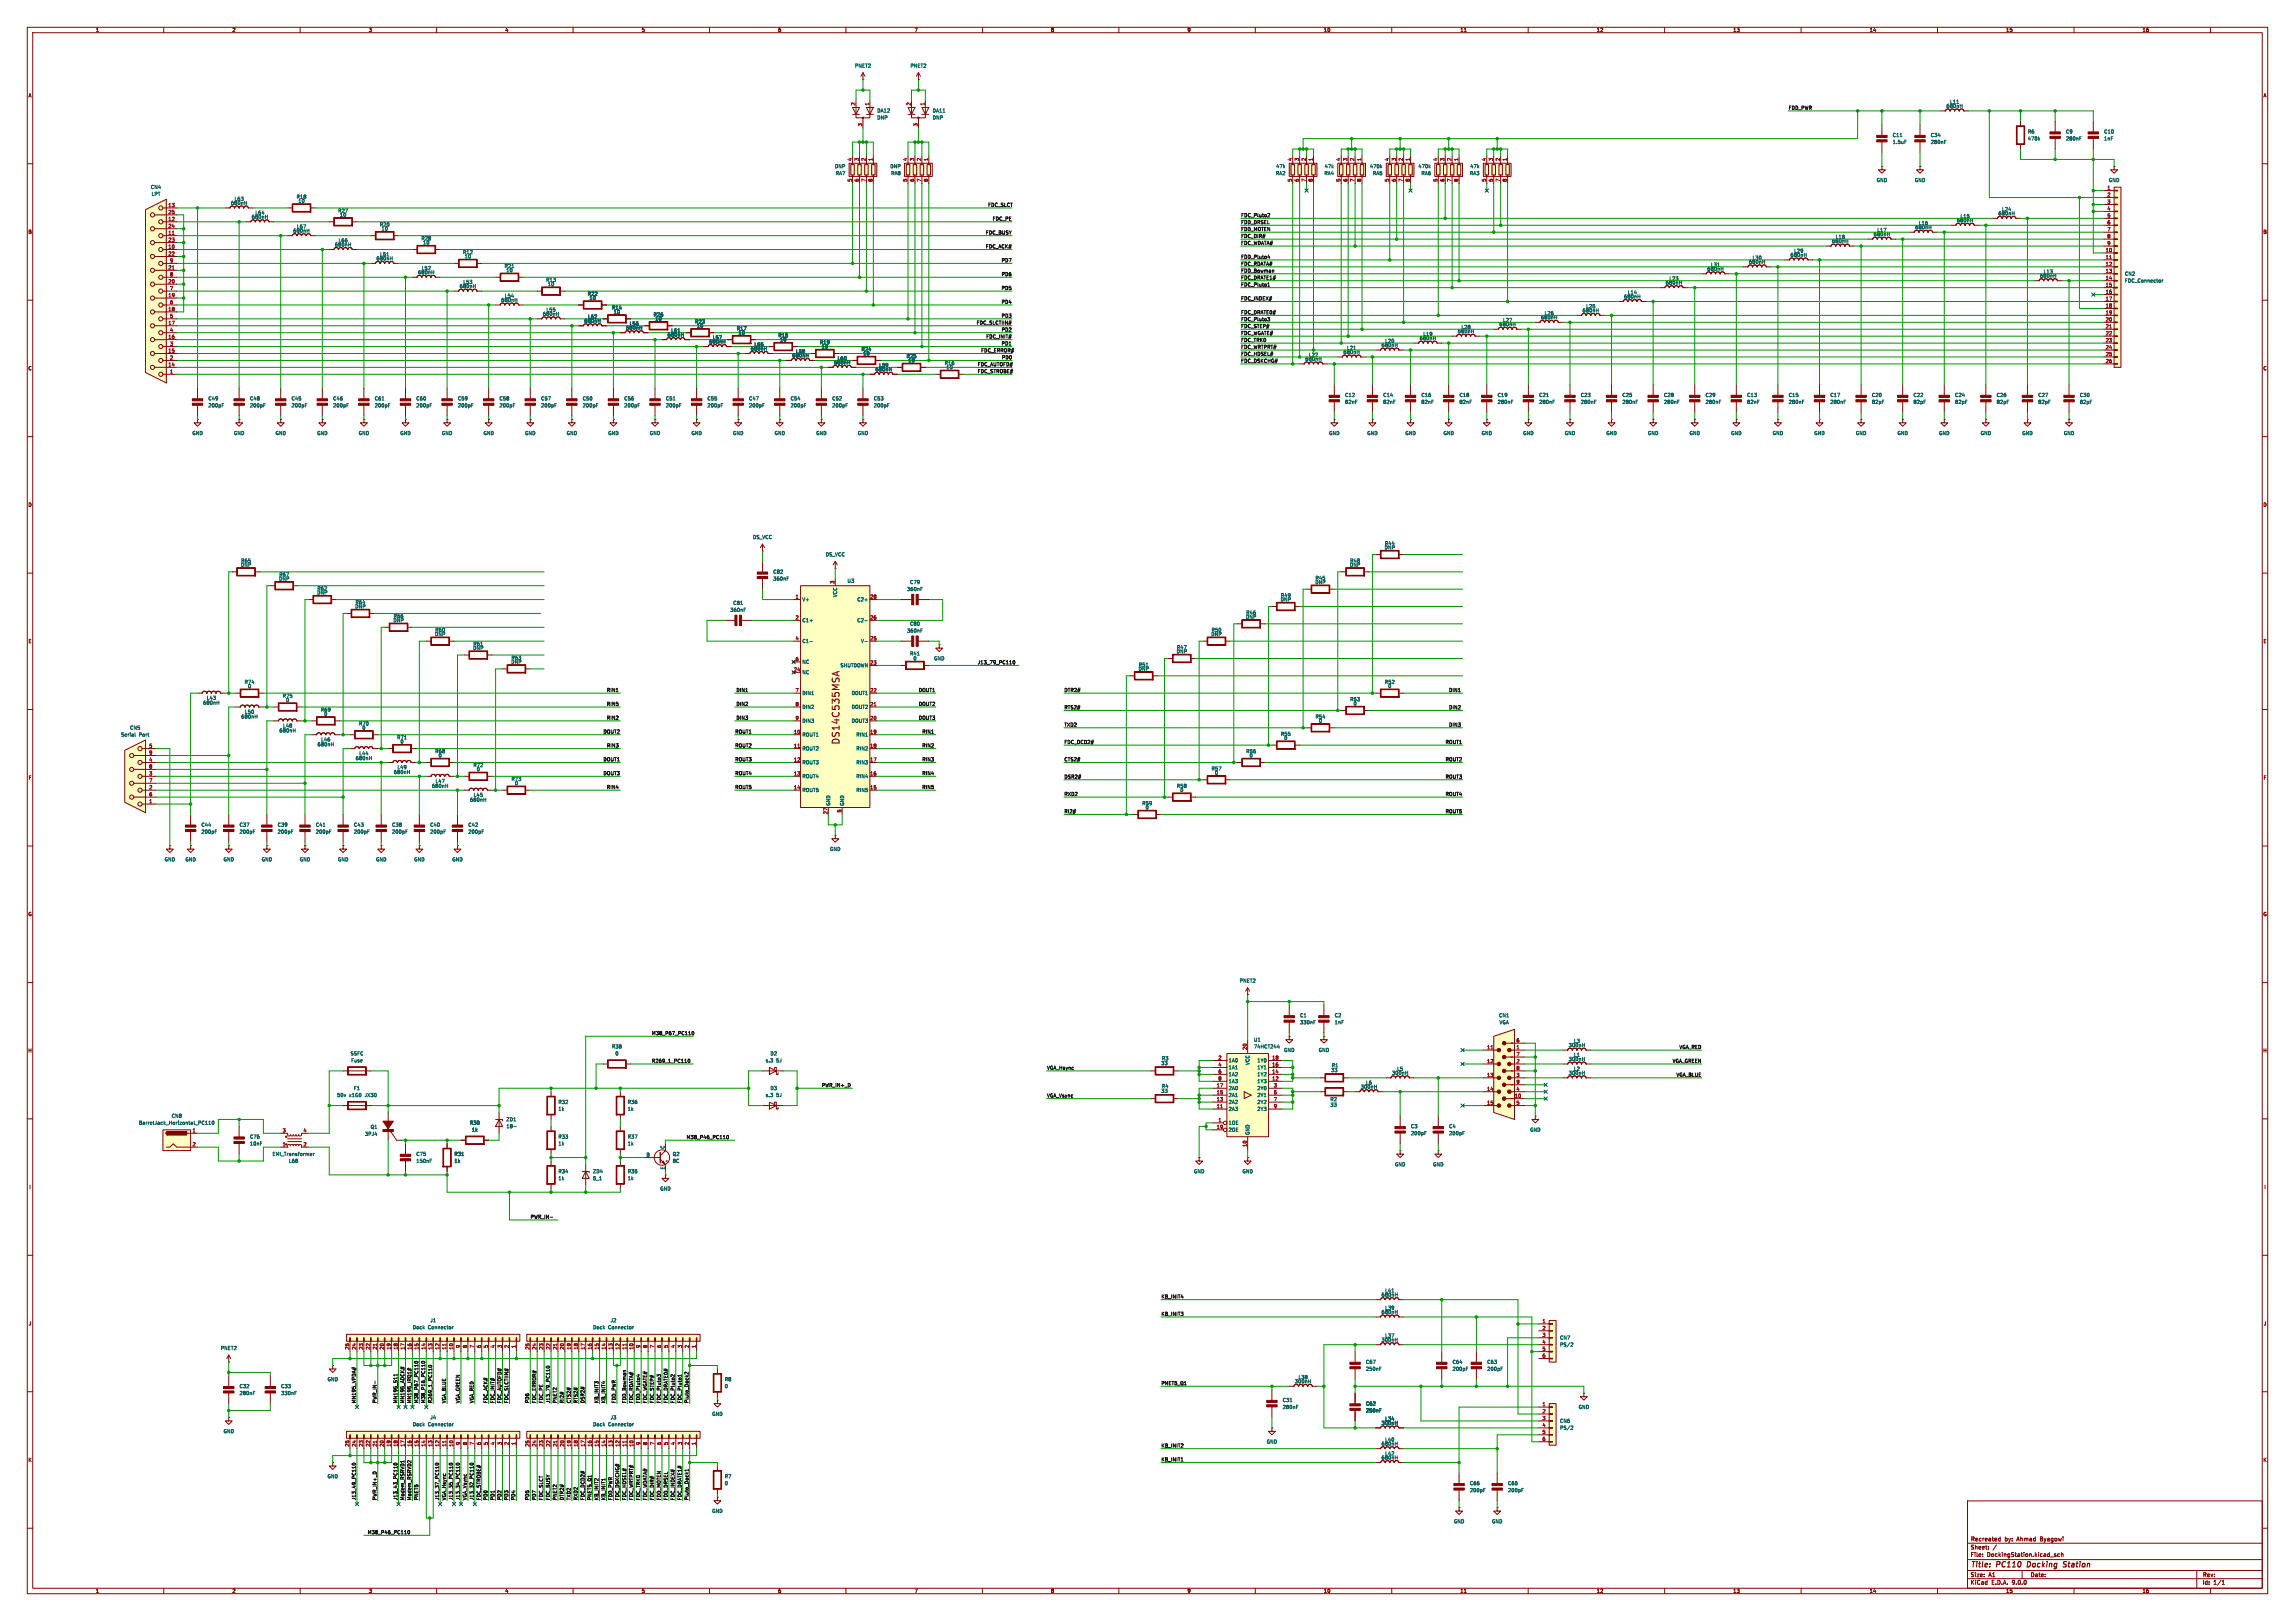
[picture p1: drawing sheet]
<svg xmlns="http://www.w3.org/2000/svg" width="841mm" height="594mm" viewBox="0 0 841 594" stroke-linecap="round" stroke-linejoin="round" font-family="sans-serif">
<defs><g id="words">
<text font-size="3.5" fill="#840000" x="307.8" y="272.9" transform="rotate(-90 307.8 272.9)">DS14C535MSA</text>
<g font-size="2.8" fill="#840000">
<text x="722" y="574.9">Title:</text>
<text x="731.7" y="574.9">PC110</text>
<text x="743.7" y="574.9">Docking</text>
<text x="757.7" y="574.9">Station</text>
</g>
<g font-size="2.1" fill="#840000">
<text x="722" y="568">Sheet:</text>
<text x="722" y="565.2">Recreated</text>
<text x="734.9" y="565.2">by:</text>
<text x="739.8" y="565.2">Ahmad</text>
<text x="748.9" y="565.2">Byagowi</text>
<text x="722" y="570.7">File:</text>
<text x="728.1" y="570.7">DockingStation.kicad_sch</text>
<text x="722" y="580.9">KiCad</text>
<text x="722" y="578.1">Size:</text>
<text x="728.7" y="578.1">A1</text>
<text x="729.7" y="580.9">E.D.A.</text>
<text x="737.3" y="580.9">9.0.0</text>
<text x="744" y="578.1">Date:</text>
<text x="807" y="578.3">Rev:</text>
<text x="807" y="580.9">Id:</text>
<text x="811.1" y="580.9">1/1</text>
</g>
<g font-size="1.8" fill="#840000">
<text x="35" y="11.9">1</text>
<text x="85" y="11.9">2</text>
<text x="135" y="11.9">3</text>
<text x="185" y="11.9">4</text>
<text x="235" y="11.9">5</text>
<text x="285" y="11.9">6</text>
<text x="335" y="11.9">7</text>
<text x="385" y="11.9">8</text>
<text x="435" y="11.9">9</text>
<text x="485" y="11.9">10</text>
<text x="535" y="11.9">11</text>
<text x="585" y="11.9">12</text>
<text x="635" y="11.9">13</text>
<text x="685" y="11.9">14</text>
<text x="735" y="11.9">15</text>
<text x="785" y="11.9">16</text>
<text x="10.3" y="35.9">A</text>
<text x="829.3" y="35.9">A</text>
<text x="10.3" y="85.9">B</text>
<text x="829.2" y="85.9">B</text>
<text x="10.3" y="135.9">C</text>
<text x="829.2" y="135.9">C</text>
<text x="10.3" y="185.9">D</text>
<text x="829.2" y="185.9">D</text>
<text x="10.3" y="235.9">E</text>
<text x="829.3" y="235.9">E</text>
<text x="10.3" y="285.9">F</text>
<text x="829.3" y="285.9">F</text>
<text x="10.3" y="335.9">G</text>
<text x="829.2" y="335.9">G</text>
<text x="10.2" y="385.9">H</text>
<text x="829.2" y="385.9">H</text>
<text x="10.6" y="435.9">I</text>
<text x="829.6" y="435.9">I</text>
<text x="10.4" y="485.9">J</text>
<text x="829.4" y="485.9">J</text>
<text x="10.3" y="535.9">K</text>
<text x="829.2" y="535.9">K</text>
<text x="35" y="583.9">1</text>
<text x="85" y="583.9">2</text>
<text x="135" y="583.9">3</text>
<text x="185" y="583.9">4</text>
<text x="235" y="583.9">5</text>
<text x="285" y="583.9">6</text>
<text x="335" y="583.9">7</text>
<text x="385" y="583.9">8</text>
<text x="435" y="583.9">9</text>
<text x="485" y="583.9">10</text>
<text x="535" y="583.9">11</text>
<text x="585" y="583.9">12</text>
<text x="635" y="583.9">13</text>
<text x="685" y="583.9">14</text>
<text x="735" y="583.9">15</text>
<text x="785" y="583.9">16</text>
</g>
<g font-size="1.8" fill="#006464">
<text x="313.2" y="25">PNET2</text>
<text x="333.5" y="25">PNET2</text>
<text x="321.3" y="41.4">DA12</text>
<text x="341.6" y="41.4">DA11</text>
<text x="713.1" y="39.7">680nH</text>
<text x="714.5" y="38.2">L11</text>
<text x="321.3" y="44">DNP</text>
<text x="341.6" y="44">DNP</text>
<text x="693.4" y="50.4">C11</text>
<text x="693.4" y="52.9">1.5uF</text>
<text x="707.4" y="52.9">280nF</text>
<text x="707.4" y="50.4">C34</text>
<text x="743" y="49.1">R6</text>
<text x="743" y="51.7">470k</text>
<text x="756.9" y="49.1">C9</text>
<text x="756.9" y="51.7">280nF</text>
<text x="770.9" y="51.7">1nF</text>
<text x="770.9" y="49.1">C10</text>
<text x="305.8" y="61.8">DNP</text>
<text x="306.1" y="64.4">RA7</text>
<text x="326.1" y="61.8">DNP</text>
<text x="326.4" y="64.4">RA8</text>
<text x="467.4" y="64.4">RA2</text>
<text x="467.5" y="61.8">47k</text>
<text x="485.2" y="64.4">RA4</text>
<text x="485.3" y="61.8">47k</text>
<text x="501.9" y="61.8">470k</text>
<text x="502.9" y="64.4">RA5</text>
<text x="519.6" y="61.8">470k</text>
<text x="520.7" y="64.4">RA6</text>
<text x="538.5" y="64.4">RA3</text>
<text x="538.6" y="61.8">47k</text>
<text x="55.1" y="69.4">CN4</text>
<text x="55.4" y="72">LPT</text>
<text x="687.6" y="66.9">GND</text>
<text x="701.5" y="66.9">GND</text>
<text x="772.7" y="66.9">GND</text>
<text x="84.5" y="75.3">680nH</text>
<text x="85.8" y="73.8">L63</text>
<text x="108.5" y="73">R18</text>
<text x="109.2" y="74.5">10</text>
<text x="733.5" y="77.6">L24</text>
<text x="92.1" y="80.4">680nH</text>
<text x="93.4" y="78.8">L64</text>
<text x="108.7" y="83.9">L67</text>
<text x="123.8" y="78.1">R27</text>
<text x="124.4" y="79.6">10</text>
<text x="139" y="83.2">R20</text>
<text x="703" y="82.7">L16</text>
<text x="716.9" y="81.6">680nH</text>
<text x="718.3" y="80.1">L15</text>
<text x="732.2" y="79.1">680nH</text>
<text x="107.3" y="85.4">680nH</text>
<text x="123.9" y="89">L66</text>
<text x="139.7" y="84.7">10</text>
<text x="154.3" y="88.2">R28</text>
<text x="154.9" y="89.8">10</text>
<text x="671.2" y="89.3">680nH</text>
<text x="672.5" y="87.7">L18</text>
<text x="686.5" y="86.7">680nH</text>
<text x="687.8" y="85.2">L17</text>
<text x="701.7" y="84.2">680nH</text>
<text x="122.6" y="90.5">680nH</text>
<text x="137.8" y="95.6">680nH</text>
<text x="139.1" y="94.1">L51</text>
<text x="169.5" y="93.3">R12</text>
<text x="170.1" y="94.8">10</text>
<text x="642.1" y="95.4">L30</text>
<text x="656" y="94.3">680nH</text>
<text x="657.3" y="92.8">L29</text>
<text x="153.1" y="100.7">680nH</text>
<text x="154.4" y="99.2">L52</text>
<text x="184.7" y="98.4">R21</text>
<text x="185.4" y="99.9">10</text>
<text x="625.5" y="99.4">680nH</text>
<text x="626.8" y="97.9">L31</text>
<text x="640.7" y="96.9">680nH</text>
<text x="747.4" y="102">680nH</text>
<text x="748.7" y="100.4">L13</text>
<text x="778.5" y="101.2">CN2</text>
<text x="168.3" y="105.8">680nH</text>
<text x="169.6" y="104.2">L53</text>
<text x="200" y="103.5">R13</text>
<text x="200.6" y="105">10</text>
<text x="610.3" y="104.5">680nH</text>
<text x="611.6" y="103">L23</text>
<text x="778.5" y="103.7">FDC_Connector</text>
<text x="183.5" y="110.8">680nH</text>
<text x="184.9" y="109.3">L54</text>
<text x="215.2" y="108.6">R22</text>
<text x="215.9" y="110.1">10</text>
<text x="224.1" y="113.6">R14</text>
<text x="581.1" y="113.1">L25</text>
<text x="595" y="109.6">680nH</text>
<text x="596.3" y="108.1">L14</text>
<text x="198.8" y="115.9">680nH</text>
<text x="200.1" y="114.4">L55</text>
<text x="214" y="118.5">680nH</text>
<text x="215.3" y="116.9">L62</text>
<text x="224.7" y="115.2">10</text>
<text x="230.6" y="119.5">L56</text>
<text x="239.4" y="116.2">R26</text>
<text x="240" y="117.7">10</text>
<text x="254.6" y="118.7">R23</text>
<text x="549.3" y="119.7">680nH</text>
<text x="550.6" y="118.2">L27</text>
<text x="564.5" y="117.2">680nH</text>
<text x="565.9" y="115.7">L26</text>
<text x="579.8" y="114.7">680nH</text>
<text x="229.3" y="121">680nH</text>
<text x="244.5" y="123.5">680nH</text>
<text x="245.8" y="122">L61</text>
<text x="255.2" y="120.2">10</text>
<text x="261.1" y="124.6">L57</text>
<text x="269.8" y="121.3">R17</text>
<text x="270.5" y="122.8">10</text>
<text x="285.1" y="123.8">R15</text>
<text x="285.7" y="125.3">10</text>
<text x="507.4" y="125.8">L20</text>
<text x="520.1" y="124.8">680nH</text>
<text x="521.4" y="123.3">L19</text>
<text x="534.1" y="122.3">680nH</text>
<text x="535.4" y="120.8">L28</text>
<text x="259.7" y="126.1">680nH</text>
<text x="275" y="128.6">680nH</text>
<text x="276.3" y="127.1">L65</text>
<text x="290.2" y="131.2">680nH</text>
<text x="291.5" y="129.6">L58</text>
<text x="300.3" y="126.3">R19</text>
<text x="300.9" y="127.9">10</text>
<text x="315.6" y="128.9">R24</text>
<text x="316.2" y="130.4">10</text>
<text x="332.1" y="131.4">R25</text>
<text x="479.5" y="130.9">L22</text>
<text x="492.1" y="129.9">680nH</text>
<text x="493.5" y="128.4">L21</text>
<text x="506.1" y="127.4">680nH</text>
<text x="305.5" y="133.7">680nH</text>
<text x="306.8" y="132.2">L60</text>
<text x="320.7" y="136.2">680nH</text>
<text x="322" y="134.7">L59</text>
<text x="332.7" y="132.9">10</text>
<text x="346" y="134">R16</text>
<text x="346.7" y="135.5">10</text>
<text x="478.2" y="132.4">680nH</text>
<text x="76.2" y="149.5">200pF</text>
<text x="76.2" y="146.9">C49</text>
<text x="91.4" y="149.5">200pF</text>
<text x="91.4" y="146.9">C48</text>
<text x="106.7" y="149.5">200pF</text>
<text x="106.7" y="146.9">C45</text>
<text x="121.9" y="149.5">200pF</text>
<text x="121.9" y="146.9">C46</text>
<text x="137.2" y="149.5">200pF</text>
<text x="137.2" y="146.9">C61</text>
<text x="152.4" y="149.5">200pF</text>
<text x="152.4" y="146.9">C60</text>
<text x="167.6" y="149.5">200pF</text>
<text x="167.6" y="146.9">C59</text>
<text x="182.9" y="149.5">200pF</text>
<text x="182.9" y="146.9">C58</text>
<text x="198.1" y="149.5">200pF</text>
<text x="198.1" y="146.9">C57</text>
<text x="213.4" y="149.5">200pF</text>
<text x="213.4" y="146.9">C50</text>
<text x="228.6" y="149.5">200pF</text>
<text x="228.6" y="146.9">C56</text>
<text x="243.8" y="149.5">200pF</text>
<text x="243.8" y="146.9">C51</text>
<text x="259.1" y="149.5">200pF</text>
<text x="259.1" y="146.9">C55</text>
<text x="274.3" y="149.5">200pF</text>
<text x="274.3" y="146.9">C47</text>
<text x="289.6" y="149.5">200pF</text>
<text x="289.6" y="146.9">C54</text>
<text x="304.8" y="149.5">200pF</text>
<text x="304.8" y="146.9">C52</text>
<text x="320" y="149.5">200pF</text>
<text x="320" y="146.9">C53</text>
<text x="492.8" y="145.6">C12</text>
<text x="492.8" y="148.2">82nF</text>
<text x="506.7" y="145.6">C14</text>
<text x="506.7" y="148.2">82nF</text>
<text x="520.7" y="145.6">C16</text>
<text x="520.7" y="148.2">82nF</text>
<text x="534.7" y="145.6">C18</text>
<text x="534.7" y="148.2">82nF</text>
<text x="548.6" y="148.2">280nF</text>
<text x="548.6" y="145.6">C19</text>
<text x="563.9" y="148.2">280nF</text>
<text x="563.9" y="145.6">C21</text>
<text x="579.1" y="148.2">280nF</text>
<text x="579.1" y="145.6">C23</text>
<text x="594.4" y="148.2">280nF</text>
<text x="594.4" y="145.6">C25</text>
<text x="609.6" y="148.2">280nF</text>
<text x="609.6" y="145.6">C28</text>
<text x="624.8" y="148.2">280nF</text>
<text x="624.8" y="145.6">C29</text>
<text x="640.1" y="145.6">C13</text>
<text x="640.1" y="148.2">82nF</text>
<text x="655.3" y="148.2">280nF</text>
<text x="655.3" y="145.6">C15</text>
<text x="670.6" y="148.2">280nF</text>
<text x="670.6" y="145.6">C17</text>
<text x="685.8" y="145.6">C20</text>
<text x="685.8" y="148.2">82pF</text>
<text x="701" y="145.6">C22</text>
<text x="701" y="148.2">82pF</text>
<text x="716.3" y="145.6">C24</text>
<text x="716.3" y="148.2">82pF</text>
<text x="731.5" y="145.6">C26</text>
<text x="731.5" y="148.2">82pF</text>
<text x="746.8" y="145.6">C27</text>
<text x="746.8" y="148.2">82pF</text>
<text x="762" y="145.6">C30</text>
<text x="762" y="148.2">82pF</text>
<text x="70.4" y="159.6">GND</text>
<text x="85.6" y="159.6">GND</text>
<text x="100.8" y="159.6">GND</text>
<text x="116.1" y="159.6">GND</text>
<text x="131.3" y="159.6">GND</text>
<text x="146.6" y="159.6">GND</text>
<text x="161.8" y="159.6">GND</text>
<text x="177" y="159.6">GND</text>
<text x="192.3" y="159.6">GND</text>
<text x="207.5" y="159.6">GND</text>
<text x="222.8" y="159.6">GND</text>
<text x="238" y="159.6">GND</text>
<text x="253.2" y="159.6">GND</text>
<text x="268.5" y="159.6">GND</text>
<text x="283.7" y="159.6">GND</text>
<text x="299" y="159.6">GND</text>
<text x="314.2" y="159.6">GND</text>
<text x="486.9" y="159.6">GND</text>
<text x="500.9" y="159.6">GND</text>
<text x="514.9" y="159.6">GND</text>
<text x="528.8" y="159.6">GND</text>
<text x="542.8" y="159.6">GND</text>
<text x="558" y="159.6">GND</text>
<text x="573.3" y="159.6">GND</text>
<text x="588.5" y="159.6">GND</text>
<text x="603.8" y="159.6">GND</text>
<text x="619" y="159.6">GND</text>
<text x="634.2" y="159.6">GND</text>
<text x="649.5" y="159.6">GND</text>
<text x="664.7" y="159.6">GND</text>
<text x="680" y="159.6">GND</text>
<text x="695.2" y="159.6">GND</text>
<text x="710.4" y="159.6">GND</text>
<text x="725.7" y="159.6">GND</text>
<text x="740.9" y="159.6">GND</text>
<text x="756.2" y="159.6">GND</text>
<text x="275.8" y="197.7">DS_VCC</text>
<text x="507.2" y="201.5">DNP</text>
<text x="507.3" y="200">R44</text>
<text x="88.1" y="207.9">DNP</text>
<text x="88.2" y="206.3">R65</text>
<text x="302.4" y="204.1">DS_VCC</text>
<text x="494.5" y="207.9">DNP</text>
<text x="494.6" y="206.3">R48</text>
<text x="102.1" y="213">DNP</text>
<text x="102.2" y="211.4">R67</text>
<text x="283.2" y="213">360nF</text>
<text x="283.2" y="210.4">C82</text>
<text x="310.4" y="213.7">U3</text>
<text x="333.3" y="214.2">C79</text>
<text x="481.8" y="214.2">DNP</text>
<text x="481.9" y="212.7">R45</text>
<text x="116.1" y="218">DNP</text>
<text x="116.2" y="216.5">R62</text>
<text x="130.1" y="221.6">R64</text>
<text x="268.6" y="221.8">C81</text>
<text x="293.9" y="220.6">V+</text>
<text x="306.9" y="219" transform="rotate(-90 306.9 219)">VCC</text>
<text x="314" y="220.6">C2+</text>
<text x="332.2" y="216.8">360nF</text>
<text x="469.1" y="220.6">DNP</text>
<text x="469.2" y="219">R49</text>
<text x="130" y="223.1">DNP</text>
<text x="144.1" y="226.7">R66</text>
<text x="267.5" y="224.4">360nF</text>
<text x="456.4" y="226.9">DNP</text>
<text x="456.5" y="225.4">R46</text>
<text x="144" y="228.2">DNP</text>
<text x="159.3" y="233.3">DNP</text>
<text x="159.3" y="231.7">R60</text>
<text x="293.9" y="228.2">C1+</text>
<text x="314" y="228.2">C2-</text>
<text x="332.2" y="232">360nF</text>
<text x="333.3" y="229.5">C80</text>
<text x="443.7" y="233.3">DNP</text>
<text x="443.8" y="231.7">R50</text>
<text x="173.2" y="238.4">DNP</text>
<text x="173.3" y="236.8">R61</text>
<text x="293.9" y="235.8">C1-</text>
<text x="315.4" y="235.8">V-</text>
<text x="431" y="239.6">DNP</text>
<text x="431.1" y="238.1">R47</text>
<text x="187.2" y="243.4">DNP</text>
<text x="187.3" y="241.9">R63</text>
<text x="293.9" y="243.4">NC</text>
<text x="307.8" y="244.7">SHUTDOWN</text>
<text x="333.3" y="240.4">R41</text>
<text x="334.6" y="242.2">0</text>
<text x="342.1" y="242.2">GND</text>
<text x="417.1" y="246">DNP</text>
<text x="417.2" y="244.4">R51</text>
<text x="89.5" y="250.8">R74</text>
<text x="293.9" y="247.2">NC</text>
<text x="507.3" y="250.8">R52</text>
<text x="75.6" y="256.6">L43</text>
<text x="90.7" y="252.3">0</text>
<text x="103.5" y="255.9">R75</text>
<text x="104.7" y="257.4">0</text>
<text x="293.9" y="254.9">DIN1</text>
<text x="312" y="254.9">DOUT1</text>
<text x="494.6" y="257.1">R53</text>
<text x="508.6" y="252.3">0</text>
<text x="74.3" y="258.4">680nH</text>
<text x="88.3" y="263.5">680nH</text>
<text x="89.6" y="261.7">L50</text>
<text x="117.4" y="261">R69</text>
<text x="118.7" y="262.5">0</text>
<text x="293.9" y="259.9">DIN2</text>
<text x="312" y="259.9">DOUT2</text>
<text x="481.9" y="263.5">R54</text>
<text x="495.9" y="258.7">0</text>
<text x="47.5" y="267.6">CN5</text>
<text x="102.3" y="268.6">680nH</text>
<text x="103.6" y="266.8">L48</text>
<text x="131.4" y="266">R70</text>
<text x="132.6" y="267.6">0</text>
<text x="293.9" y="265">DIN3</text>
<text x="312" y="265">DOUT3</text>
<text x="469.2" y="269.8">R55</text>
<text x="483.2" y="265">0</text>
<text x="44.2" y="270.1">Serial</text>
<text x="50.9" y="270.1">Port</text>
<text x="116.2" y="273.7">680nH</text>
<text x="117.6" y="271.9">L46</text>
<text x="145.4" y="271.1">R71</text>
<text x="146.6" y="272.6">0</text>
<text x="293.9" y="270.1">ROUT1</text>
<text x="293.9" y="275.2">ROUT2</text>
<text x="313.6" y="270.1">RIN1</text>
<text x="313.6" y="275.2">RIN2</text>
<text x="470.5" y="271.4">0</text>
<text x="130.2" y="278.7">680nH</text>
<text x="131.5" y="277">L44</text>
<text x="159.3" y="276.2">R68</text>
<text x="160.6" y="277.7">0</text>
<text x="173.3" y="281.3">R72</text>
<text x="293.9" y="280.3">ROUT3</text>
<text x="313.6" y="280.3">RIN3</text>
<text x="456.5" y="276.2">R56</text>
<text x="457.8" y="277.7">0</text>
<text x="144.2" y="283.8">680nH</text>
<text x="145.5" y="282">L49</text>
<text x="159.5" y="287.1">L47</text>
<text x="174.6" y="282.8">0</text>
<text x="187.3" y="286.4">R73</text>
<text x="188.5" y="287.9">0</text>
<text x="293.9" y="285.3">ROUT4</text>
<text x="313.6" y="285.3">RIN4</text>
<text x="443.8" y="282.5">R57</text>
<text x="445.1" y="284.1">0</text>
<text x="158.1" y="288.9">680nH</text>
<text x="172.1" y="294">680nH</text>
<text x="173.4" y="292.2">L45</text>
<text x="293.9" y="290.4">ROUT5</text>
<text x="313.6" y="290.4">RIN5</text>
<text x="431.1" y="288.9">R58</text>
<text x="432.4" y="290.4">0</text>
<text x="304.4" y="295.4" transform="rotate(-90 304.4 295.4)">GND</text>
<text x="309.5" y="295.4" transform="rotate(-90 309.5 295.4)">GND</text>
<text x="418.4" y="295.2">R59</text>
<text x="419.7" y="296.8">0</text>
<text x="73.7" y="305.7">200pF</text>
<text x="73.7" y="303.1">C44</text>
<text x="87.6" y="305.7">200pF</text>
<text x="87.6" y="303.1">C37</text>
<text x="101.6" y="305.7">200pF</text>
<text x="101.6" y="303.1">C39</text>
<text x="115.6" y="305.7">200pF</text>
<text x="115.6" y="303.1">C41</text>
<text x="129.5" y="305.7">200pF</text>
<text x="129.5" y="303.1">C43</text>
<text x="143.5" y="305.7">200pF</text>
<text x="143.5" y="303.1">C38</text>
<text x="157.5" y="305.7">200pF</text>
<text x="157.5" y="303.1">C40</text>
<text x="171.5" y="305.7">200pF</text>
<text x="171.5" y="303.1">C42</text>
<text x="60.2" y="315.8">GND</text>
<text x="67.8" y="315.8">GND</text>
<text x="81.8" y="315.8">GND</text>
<text x="95.8" y="315.8">GND</text>
<text x="109.7" y="315.8">GND</text>
<text x="123.7" y="315.8">GND</text>
<text x="137.7" y="315.8">GND</text>
<text x="151.6" y="315.8">GND</text>
<text x="165.6" y="315.8">GND</text>
<text x="304" y="312">GND</text>
<text x="454.1" y="360.3">PNET2</text>
<text x="476.3" y="373">C1</text>
<text x="476.3" y="375.5">330nF</text>
<text x="489" y="373">C2</text>
<text x="489" y="375.5">1nF</text>
<text x="549.2" y="373">CN1</text>
<text x="549.4" y="375.5">VGA</text>
<text x="459.4" y="381.9">U1</text>
<text x="574.7" y="383.9">300nH</text>
<text x="576.6" y="382.4">L3</text>
<text x="128.3" y="386.9">SSFC</text>
<text x="128.5" y="389.5">Fuse</text>
<text x="224.1" y="384.4">R38</text>
<text x="225.4" y="386.9">0</text>
<text x="280.4" y="389.5">s.3</text>
<text x="282.2" y="386.9">D2</text>
<text x="284.4" y="389.5">5J</text>
<text x="425.6" y="388.7">R3</text>
<text x="450.1" y="389.5">1A0</text>
<text x="459.4" y="384.4">74HCT244</text>
<text x="460.6" y="389.5">1Y0</text>
<text x="470.4" y="385.7">GND</text>
<text x="483.1" y="385.7">GND</text>
<text x="574.7" y="389">300nH</text>
<text x="576.6" y="387.5">L1</text>
<text x="425.4" y="390.5">33</text>
<text x="450.1" y="392">1A1</text>
<text x="450.1" y="394.6">1A2</text>
<text x="458.1" y="390.4" transform="rotate(-90 458.1 390.4)">VCC</text>
<text x="460.6" y="392">1Y1</text>
<text x="460.6" y="394.6">1Y2</text>
<text x="487.6" y="393">33</text>
<text x="487.9" y="391.3">R1</text>
<text x="509.9" y="394.1">300nH</text>
<text x="511.9" y="392.5">L5</text>
<text x="574.7" y="394.1">300nH</text>
<text x="576.6" y="392.5">L2</text>
<text x="129.6" y="399.6">F1</text>
<text x="282.2" y="399.6">D3</text>
<text x="425.4" y="400.7">33</text>
<text x="425.6" y="398.9">R4</text>
<text x="450.1" y="397.1">1A3</text>
<text x="450.1" y="399.6">2A0</text>
<text x="460.6" y="397.1">1Y3</text>
<text x="460.6" y="399.6">2Y0</text>
<text x="498.5" y="399.1">300nH</text>
<text x="500.4" y="397.6">L6</text>
<text x="123.4" y="402.2">50v</text>
<text x="127.9" y="402.2">x1G0</text>
<text x="133.8" y="402.2">JX30</text>
<text x="204.5" y="404.7">R32</text>
<text x="204.5" y="407.3">1k</text>
<text x="229.9" y="404.7">R36</text>
<text x="229.9" y="407.3">1k</text>
<text x="280.4" y="402.2">s.3</text>
<text x="284.4" y="402.2">5J</text>
<text x="450.1" y="402.2">2A1</text>
<text x="450.1" y="404.7">2A2</text>
<text x="450.1" y="407.3">2A3</text>
<text x="460.6" y="402.2">2Y1</text>
<text x="460.6" y="404.7">2Y2</text>
<text x="460.6" y="407.3">2Y3</text>
<text x="487.4" y="403.7">R2</text>
<text x="487.4" y="405.7">33</text>
<text x="50.8" y="412.3">BarrelJack_Horizontal_PC110</text>
<text x="62.8" y="409.8">CN8</text>
<text x="135.7" y="413.9">Q1</text>
<text x="172" y="412.3">R30</text>
<text x="185.4" y="411.1">ZD1</text>
<text x="185.4" y="413.6">18-</text>
<text x="450.1" y="412.3">1OE</text>
<text x="516.9" y="413.6">C3</text>
<text x="530.9" y="413.6">C4</text>
<text x="91.4" y="417.4">C76</text>
<text x="91.4" y="420">10nF</text>
<text x="133.6" y="416.4">3PJ4</text>
<text x="172.8" y="414.9">1k</text>
<text x="204.5" y="417.4">R33</text>
<text x="204.5" y="420">1k</text>
<text x="229.9" y="417.4">R37</text>
<text x="229.9" y="420">1k</text>
<text x="450.1" y="414.9">2OE</text>
<text x="458.1" y="416.1" transform="rotate(-90 458.1 416.1)">GND</text>
<text x="516.9" y="416.2">200pF</text>
<text x="530.9" y="416.2">200pF</text>
<text x="560.6" y="414.9">GND</text>
<text x="99.7" y="423.8">EMI_Transformer</text>
<text x="152.4" y="423.8">C75</text>
<text x="166.4" y="423.8">R31</text>
<text x="236.8" y="423.9">B</text>
<text x="243.6" y="421.1" transform="rotate(-90 243.6 421.1)">C</text>
<text x="246.4" y="423.8">Q2</text>
<text x="105.7" y="426.3">L68</text>
<text x="152.4" y="426.3">150nF</text>
<text x="166.4" y="426.3">1k</text>
<text x="204.5" y="430.1">R34</text>
<text x="217.2" y="430.1">ZD4</text>
<text x="229.9" y="430.1">R35</text>
<text x="243.6" y="428.7" transform="rotate(-90 243.6 428.7)">E</text>
<text x="246.4" y="426.3">8C</text>
<text x="437.4" y="430.1">GND</text>
<text x="455.2" y="430.1">GND</text>
<text x="511" y="427.6">GND</text>
<text x="525" y="427.6">GND</text>
<text x="204.5" y="432.7">1k</text>
<text x="217.2" y="432.7">5_1</text>
<text x="229.9" y="432.7">1k</text>
<text x="241.8" y="436.5">GND</text>
<text x="507.4" y="473.8">L41</text>
<text x="506.1" y="475.3">680nH</text>
<text x="157.6" y="484.7">J1</text>
<text x="223.6" y="484.7">J2</text>
<text x="506.1" y="481.7">680nH</text>
<text x="507.4" y="480.2">L39</text>
<text x="151.1" y="487.3">Dock</text>
<text x="156.8" y="487.3">Connector</text>
<text x="217.2" y="487.3">Dock</text>
<text x="222.9" y="487.3">Connector</text>
<text x="506.1" y="491.8">300nH</text>
<text x="507.4" y="490.3">L37</text>
<text x="571.5" y="491.1">CN7</text>
<text x="80.8" y="494.9">PNET2</text>
<text x="571.5" y="493.6">PS/2</text>
<text x="500.4" y="502.5">250nF</text>
<text x="500.4" y="500">C67</text>
<text x="532.1" y="502.5">200pF</text>
<text x="532.1" y="500">C64</text>
<text x="544.8" y="502.5">200pF</text>
<text x="544.8" y="500">C63</text>
<text x="87.6" y="508.9">C32</text>
<text x="102.9" y="508.9">C33</text>
<text x="119.9" y="506.3">GND</text>
<text x="265.4" y="506.3">R8</text>
<text x="265.4" y="508.9">0</text>
<text x="474.4" y="507.1">300nH</text>
<text x="475.7" y="505.6">L38</text>
<text x="87.6" y="511.4">280nF</text>
<text x="102.9" y="511.4">330nF</text>
<text x="469.9" y="513.9">C31</text>
<text x="500.4" y="515.2">C62</text>
<text x="157.6" y="520.3">J4</text>
<text x="223.6" y="520.3">J3</text>
<text x="260.9" y="519">GND</text>
<text x="469.9" y="516.5">280nF</text>
<text x="500.4" y="517.8">250nF</text>
<text x="507.4" y="520.8">L34</text>
<text x="571.5" y="521.6">CN6</text>
<text x="578.4" y="516.5">GND</text>
<text x="81.8" y="525.4">GND</text>
<text x="151.1" y="522.8">Dock</text>
<text x="156.8" y="522.8">Connector</text>
<text x="217.2" y="522.8">Dock</text>
<text x="222.9" y="522.8">Connector</text>
<text x="506.1" y="522.3">300nH</text>
<text x="571.5" y="524.1">PS/2</text>
<text x="464.1" y="529.2">GND</text>
<text x="506.1" y="529.9">680nH</text>
<text x="507.4" y="533.5">L42</text>
<text x="507.4" y="528.4">L40</text>
<text x="506.1" y="535">680nH</text>
<text x="119.9" y="541.9">GND</text>
<text x="265.4" y="541.9">R7</text>
<text x="265.4" y="544.4">0</text>
<text x="538.5" y="544.4">C66</text>
<text x="552.5" y="544.4">C65</text>
<text x="538.5" y="547">200pF</text>
<text x="552.5" y="547">200pF</text>
<text x="260.9" y="554.6">GND</text>
<text x="532.6" y="558.4">GND</text>
<text x="546.6" y="558.4">GND</text>
</g>
<g font-size="1.8" fill="#a90000">
<text x="313.4" y="38.8" transform="rotate(-90 313.4 38.8)">2</text>
<text x="318.5" y="38.8" transform="rotate(-90 318.5 38.8)">1</text>
<text x="333.8" y="38.8" transform="rotate(-90 333.8 38.8)">2</text>
<text x="338.8" y="38.8" transform="rotate(-90 338.8 38.8)">1</text>
<text x="316" y="46.4" transform="rotate(-90 316 46.4)">3</text>
<text x="336.3" y="46.4" transform="rotate(-90 336.3 46.4)">3</text>
<text x="312.2" y="59.1" transform="rotate(-90 312.2 59.1)">4</text>
<text x="314.7" y="59.1" transform="rotate(-90 314.7 59.1)">3</text>
<text x="317.2" y="59.1" transform="rotate(-90 317.2 59.1)">2</text>
<text x="319.8" y="59.1" transform="rotate(-90 319.8 59.1)">1</text>
<text x="332.5" y="59.1" transform="rotate(-90 332.5 59.1)">4</text>
<text x="335" y="59.1" transform="rotate(-90 335 59.1)">3</text>
<text x="337.6" y="59.1" transform="rotate(-90 337.6 59.1)">2</text>
<text x="340.1" y="59.1" transform="rotate(-90 340.1 59.1)">1</text>
<text x="473.5" y="59.1" transform="rotate(-90 473.5 59.1)">4</text>
<text x="476" y="59.1" transform="rotate(-90 476 59.1)">3</text>
<text x="478.5" y="59.1" transform="rotate(-90 478.5 59.1)">2</text>
<text x="481.1" y="59.1" transform="rotate(-90 481.1 59.1)">1</text>
<text x="491.2" y="59.1" transform="rotate(-90 491.2 59.1)">4</text>
<text x="493.8" y="59.1" transform="rotate(-90 493.8 59.1)">3</text>
<text x="496.3" y="59.1" transform="rotate(-90 496.3 59.1)">2</text>
<text x="498.9" y="59.1" transform="rotate(-90 498.9 59.1)">1</text>
<text x="509" y="59.1" transform="rotate(-90 509 59.1)">4</text>
<text x="511.6" y="59.1" transform="rotate(-90 511.6 59.1)">3</text>
<text x="514.1" y="59.1" transform="rotate(-90 514.1 59.1)">2</text>
<text x="516.6" y="59.1" transform="rotate(-90 516.6 59.1)">1</text>
<text x="526.8" y="59.1" transform="rotate(-90 526.8 59.1)">4</text>
<text x="529.3" y="59.1" transform="rotate(-90 529.3 59.1)">3</text>
<text x="531.9" y="59.1" transform="rotate(-90 531.9 59.1)">2</text>
<text x="534.4" y="59.1" transform="rotate(-90 534.4 59.1)">1</text>
<text x="544.6" y="59.1" transform="rotate(-90 544.6 59.1)">4</text>
<text x="547.1" y="59.1" transform="rotate(-90 547.1 59.1)">3</text>
<text x="549.7" y="59.1" transform="rotate(-90 549.7 59.1)">2</text>
<text x="552.2" y="59.1" transform="rotate(-90 552.2 59.1)">1</text>
<text x="312.2" y="66.7" transform="rotate(-90 312.2 66.7)">5</text>
<text x="314.7" y="66.7" transform="rotate(-90 314.7 66.7)">6</text>
<text x="317.2" y="66.7" transform="rotate(-90 317.2 66.7)">7</text>
<text x="319.8" y="66.7" transform="rotate(-90 319.8 66.7)">8</text>
<text x="332.5" y="66.7" transform="rotate(-90 332.5 66.7)">5</text>
<text x="335" y="66.7" transform="rotate(-90 335 66.7)">6</text>
<text x="337.6" y="66.7" transform="rotate(-90 337.6 66.7)">7</text>
<text x="340.1" y="66.7" transform="rotate(-90 340.1 66.7)">8</text>
<text x="473.5" y="66.7" transform="rotate(-90 473.5 66.7)">5</text>
<text x="476" y="66.7" transform="rotate(-90 476 66.7)">6</text>
<text x="478.5" y="66.7" transform="rotate(-90 478.5 66.7)">7</text>
<text x="481.1" y="66.7" transform="rotate(-90 481.1 66.7)">8</text>
<text x="491.2" y="66.7" transform="rotate(-90 491.2 66.7)">5</text>
<text x="493.8" y="66.7" transform="rotate(-90 493.8 66.7)">6</text>
<text x="496.3" y="66.7" transform="rotate(-90 496.3 66.7)">7</text>
<text x="498.9" y="66.7" transform="rotate(-90 498.9 66.7)">8</text>
<text x="509" y="66.7" transform="rotate(-90 509 66.7)">5</text>
<text x="511.6" y="66.7" transform="rotate(-90 511.6 66.7)">6</text>
<text x="514.1" y="66.7" transform="rotate(-90 514.1 66.7)">7</text>
<text x="516.6" y="66.7" transform="rotate(-90 516.6 66.7)">8</text>
<text x="526.8" y="66.7" transform="rotate(-90 526.8 66.7)">5</text>
<text x="529.3" y="66.7" transform="rotate(-90 529.3 66.7)">6</text>
<text x="531.9" y="66.7" transform="rotate(-90 531.9 66.7)">7</text>
<text x="534.4" y="66.7" transform="rotate(-90 534.4 66.7)">8</text>
<text x="544.6" y="66.7" transform="rotate(-90 544.6 66.7)">5</text>
<text x="547.1" y="66.7" transform="rotate(-90 547.1 66.7)">6</text>
<text x="549.7" y="66.7" transform="rotate(-90 549.7 66.7)">7</text>
<text x="552.2" y="66.7" transform="rotate(-90 552.2 66.7)">8</text>
<text x="772.1" y="69.6">1</text>
<text x="61.6" y="75.9">13</text>
<text x="772.1" y="72.1">2</text>
<text x="772.1" y="74.7">3</text>
<text x="772.1" y="77.2">4</text>
<text x="61.6" y="83.6">24</text>
<text x="61.6" y="81">12</text>
<text x="61.6" y="78.5">25</text>
<text x="772.1" y="79.8">5</text>
<text x="772.1" y="82.3">6</text>
<text x="61.6" y="88.6">23</text>
<text x="61.6" y="86.1">11</text>
<text x="772.1" y="84.8">7</text>
<text x="772.1" y="87.4">8</text>
<text x="772.1" y="89.9">9</text>
<text x="61.6" y="93.7">22</text>
<text x="61.6" y="91.2">10</text>
<text x="771.5" y="92.5">10</text>
<text x="771.5" y="95">11</text>
<text x="61.6" y="98.8">21</text>
<text x="62.2" y="101.3">8</text>
<text x="62.2" y="96.3">9</text>
<text x="771.5" y="97.5">12</text>
<text x="771.5" y="100.1">13</text>
<text x="61.6" y="103.9">20</text>
<text x="62.2" y="106.4">7</text>
<text x="771.5" y="102.6">14</text>
<text x="771.5" y="105.2">15</text>
<text x="771.5" y="107.7">16</text>
<text x="61.6" y="109">19</text>
<text x="62.2" y="111.5">6</text>
<text x="771.5" y="110.2">17</text>
<text x="771.5" y="112.8">18</text>
<text x="61.6" y="119.1">17</text>
<text x="61.6" y="114">18</text>
<text x="62.2" y="116.6">5</text>
<text x="771.5" y="115.3">19</text>
<text x="771.5" y="117.9">20</text>
<text x="61.6" y="124.2">16</text>
<text x="62.2" y="121.7">4</text>
<text x="771.5" y="120.4">21</text>
<text x="771.5" y="122.9">22</text>
<text x="771.5" y="125.5">23</text>
<text x="61.6" y="129.3">15</text>
<text x="62.2" y="131.8">2</text>
<text x="62.2" y="126.7">3</text>
<text x="771.5" y="128">24</text>
<text x="771.5" y="130.6">25</text>
<text x="61.6" y="134.4">14</text>
<text x="62.2" y="136.9">1</text>
<text x="771.5" y="133.1">26</text>
<text x="305.8" y="214.1" transform="rotate(-90 305.8 214.1)">3</text>
<text x="291.4" y="219.5">1</text>
<text x="318.7" y="219.5">28</text>
<text x="291.4" y="227.1">2</text>
<text x="318.7" y="227.1">26</text>
<text x="291.4" y="234.7">4</text>
<text x="318.7" y="234.7">25</text>
<text x="291.4" y="242.3">6</text>
<text x="318.7" y="243.6">23</text>
<text x="290.8" y="246.1">24</text>
<text x="291.4" y="253.7">7</text>
<text x="318.7" y="253.7">22</text>
<text x="291.4" y="258.8">8</text>
<text x="291.4" y="263.9">9</text>
<text x="318.7" y="258.8">21</text>
<text x="318.7" y="263.9">20</text>
<text x="290.8" y="269">10</text>
<text x="318.7" y="269">19</text>
<text x="54.5" y="274.1">5</text>
<text x="290.8" y="274.1">11</text>
<text x="318.7" y="274.1">18</text>
<text x="54.5" y="281.7">8</text>
<text x="54.5" y="279.1">4</text>
<text x="54.5" y="276.6">9</text>
<text x="290.8" y="279.1">12</text>
<text x="318.7" y="279.1">17</text>
<text x="54.5" y="286.8">7</text>
<text x="54.5" y="284.2">3</text>
<text x="290.8" y="284.2">13</text>
<text x="318.7" y="284.2">16</text>
<text x="54.5" y="291.8">6</text>
<text x="54.5" y="289.3">2</text>
<text x="290.8" y="289.3">14</text>
<text x="318.7" y="289.3">15</text>
<text x="54.5" y="294.4">1</text>
<text x="303.3" y="298.5" transform="rotate(-90 303.3 298.5)">27</text>
<text x="308.4" y="297.9" transform="rotate(-90 308.4 297.9)">5</text>
<text x="555.6" y="382">6</text>
<text x="446.3" y="388.4">2</text>
<text x="456.9" y="384.9" transform="rotate(-90 456.9 384.9)">20</text>
<text x="466" y="388.4">18</text>
<text x="544.8" y="389.6">12</text>
<text x="544.8" y="384.6">11</text>
<text x="555.6" y="389.6">2</text>
<text x="555.6" y="387.1">7</text>
<text x="555.6" y="384.6">1</text>
<text x="446.3" y="390.9">4</text>
<text x="446.3" y="393.4">6</text>
<text x="446.3" y="396">8</text>
<text x="466" y="390.9">16</text>
<text x="466" y="393.4">14</text>
<text x="466" y="396">12</text>
<text x="544.8" y="394.7">13</text>
<text x="555.6" y="394.7">3</text>
<text x="555.6" y="392.2">8</text>
<text x="445.7" y="398.5">17</text>
<text x="445.7" y="401.1">15</text>
<text x="466.7" y="398.5">3</text>
<text x="466.7" y="401.1">5</text>
<text x="544.8" y="399.8">14</text>
<text x="555.6" y="399.8">4</text>
<text x="555.6" y="397.3">9</text>
<text x="445.7" y="403.6">13</text>
<text x="445.7" y="406.1">11</text>
<text x="466.7" y="403.6">7</text>
<text x="466.7" y="406.1">9</text>
<text x="544.8" y="404.9">15</text>
<text x="554.9" y="402.3">10</text>
<text x="555.6" y="404.9">5</text>
<text x="445.7" y="413.8">19</text>
<text x="446.3" y="411.2">1</text>
<text x="70.4" y="415">1</text>
<text x="103.4" y="415">3</text>
<text x="111.1" y="415">4</text>
<text x="70.4" y="420.1">2</text>
<text x="103.4" y="420.1">1</text>
<text x="111.1" y="420.1">2</text>
<text x="456.9" y="420.4" transform="rotate(-90 456.9 420.4)">10</text>
<text x="565.1" y="484.9">1</text>
<text x="565.1" y="487.4">2</text>
<text x="565.1" y="490">3</text>
<text x="128" y="494.7" transform="rotate(-90 128 494.7)">25</text>
<text x="130.6" y="494.7" transform="rotate(-90 130.6 494.7)">24</text>
<text x="133.1" y="494.7" transform="rotate(-90 133.1 494.7)">23</text>
<text x="135.6" y="494.7" transform="rotate(-90 135.6 494.7)">22</text>
<text x="138.2" y="494.7" transform="rotate(-90 138.2 494.7)">21</text>
<text x="140.7" y="494.7" transform="rotate(-90 140.7 494.7)">20</text>
<text x="143.3" y="494.7" transform="rotate(-90 143.3 494.7)">19</text>
<text x="145.8" y="494.7" transform="rotate(-90 145.8 494.7)">18</text>
<text x="148.3" y="494.7" transform="rotate(-90 148.3 494.7)">17</text>
<text x="150.9" y="494.7" transform="rotate(-90 150.9 494.7)">16</text>
<text x="153.4" y="494.7" transform="rotate(-90 153.4 494.7)">15</text>
<text x="156" y="494.7" transform="rotate(-90 156 494.7)">14</text>
<text x="158.5" y="494.7" transform="rotate(-90 158.5 494.7)">13</text>
<text x="161" y="494.7" transform="rotate(-90 161 494.7)">12</text>
<text x="163.6" y="494.7" transform="rotate(-90 163.6 494.7)">11</text>
<text x="166.1" y="494.7" transform="rotate(-90 166.1 494.7)">10</text>
<text x="168.7" y="494.1" transform="rotate(-90 168.7 494.1)">9</text>
<text x="171.2" y="494.1" transform="rotate(-90 171.2 494.1)">8</text>
<text x="173.7" y="494.1" transform="rotate(-90 173.7 494.1)">7</text>
<text x="176.3" y="494.1" transform="rotate(-90 176.3 494.1)">6</text>
<text x="178.8" y="494.1" transform="rotate(-90 178.8 494.1)">5</text>
<text x="181.4" y="494.1" transform="rotate(-90 181.4 494.1)">4</text>
<text x="183.9" y="494.1" transform="rotate(-90 183.9 494.1)">3</text>
<text x="186.4" y="494.1" transform="rotate(-90 186.4 494.1)">2</text>
<text x="189" y="494.1" transform="rotate(-90 189 494.1)">1</text>
<text x="194.1" y="494.7" transform="rotate(-90 194.1 494.7)">25</text>
<text x="196.6" y="494.7" transform="rotate(-90 196.6 494.7)">24</text>
<text x="199.1" y="494.7" transform="rotate(-90 199.1 494.7)">23</text>
<text x="201.7" y="494.7" transform="rotate(-90 201.7 494.7)">22</text>
<text x="204.2" y="494.7" transform="rotate(-90 204.2 494.7)">21</text>
<text x="206.8" y="494.7" transform="rotate(-90 206.8 494.7)">20</text>
<text x="209.3" y="494.7" transform="rotate(-90 209.3 494.7)">19</text>
<text x="211.8" y="494.7" transform="rotate(-90 211.8 494.7)">18</text>
<text x="214.4" y="494.7" transform="rotate(-90 214.4 494.7)">17</text>
<text x="216.9" y="494.7" transform="rotate(-90 216.9 494.7)">16</text>
<text x="219.5" y="494.7" transform="rotate(-90 219.5 494.7)">15</text>
<text x="222" y="494.7" transform="rotate(-90 222 494.7)">14</text>
<text x="224.5" y="494.7" transform="rotate(-90 224.5 494.7)">13</text>
<text x="227.1" y="494.7" transform="rotate(-90 227.1 494.7)">12</text>
<text x="229.6" y="494.7" transform="rotate(-90 229.6 494.7)">11</text>
<text x="232.2" y="494.7" transform="rotate(-90 232.2 494.7)">10</text>
<text x="234.7" y="494.1" transform="rotate(-90 234.7 494.1)">9</text>
<text x="237.2" y="494.1" transform="rotate(-90 237.2 494.1)">8</text>
<text x="239.8" y="494.1" transform="rotate(-90 239.8 494.1)">7</text>
<text x="242.3" y="494.1" transform="rotate(-90 242.3 494.1)">6</text>
<text x="244.9" y="494.1" transform="rotate(-90 244.9 494.1)">5</text>
<text x="247.4" y="494.1" transform="rotate(-90 247.4 494.1)">4</text>
<text x="249.9" y="494.1" transform="rotate(-90 249.9 494.1)">3</text>
<text x="252.5" y="494.1" transform="rotate(-90 252.5 494.1)">2</text>
<text x="255" y="494.1" transform="rotate(-90 255 494.1)">1</text>
<text x="565.1" y="492.5">4</text>
<text x="565.1" y="495">5</text>
<text x="565.1" y="497.6">6</text>
<text x="565.1" y="515.4">1</text>
<text x="565.1" y="517.9">2</text>
<text x="565.1" y="520.4">3</text>
<text x="565.1" y="523">4</text>
<text x="565.1" y="525.5">5</text>
<text x="128" y="530.3" transform="rotate(-90 128 530.3)">25</text>
<text x="130.6" y="530.3" transform="rotate(-90 130.6 530.3)">24</text>
<text x="133.1" y="530.3" transform="rotate(-90 133.1 530.3)">23</text>
<text x="135.6" y="530.3" transform="rotate(-90 135.6 530.3)">22</text>
<text x="138.2" y="530.3" transform="rotate(-90 138.2 530.3)">21</text>
<text x="140.7" y="530.3" transform="rotate(-90 140.7 530.3)">20</text>
<text x="143.3" y="530.3" transform="rotate(-90 143.3 530.3)">19</text>
<text x="145.8" y="530.3" transform="rotate(-90 145.8 530.3)">18</text>
<text x="148.3" y="530.3" transform="rotate(-90 148.3 530.3)">17</text>
<text x="150.9" y="530.3" transform="rotate(-90 150.9 530.3)">16</text>
<text x="153.4" y="530.3" transform="rotate(-90 153.4 530.3)">15</text>
<text x="156" y="530.3" transform="rotate(-90 156 530.3)">14</text>
<text x="158.5" y="530.3" transform="rotate(-90 158.5 530.3)">13</text>
<text x="161" y="530.3" transform="rotate(-90 161 530.3)">12</text>
<text x="163.6" y="530.3" transform="rotate(-90 163.6 530.3)">11</text>
<text x="166.1" y="530.3" transform="rotate(-90 166.1 530.3)">10</text>
<text x="168.7" y="529.7" transform="rotate(-90 168.7 529.7)">9</text>
<text x="171.2" y="529.7" transform="rotate(-90 171.2 529.7)">8</text>
<text x="173.7" y="529.7" transform="rotate(-90 173.7 529.7)">7</text>
<text x="176.3" y="529.7" transform="rotate(-90 176.3 529.7)">6</text>
<text x="178.8" y="529.7" transform="rotate(-90 178.8 529.7)">5</text>
<text x="181.4" y="529.7" transform="rotate(-90 181.4 529.7)">4</text>
<text x="183.9" y="529.7" transform="rotate(-90 183.9 529.7)">3</text>
<text x="186.4" y="529.7" transform="rotate(-90 186.4 529.7)">2</text>
<text x="189" y="529.7" transform="rotate(-90 189 529.7)">1</text>
<text x="194.1" y="530.3" transform="rotate(-90 194.1 530.3)">25</text>
<text x="196.6" y="530.3" transform="rotate(-90 196.6 530.3)">24</text>
<text x="199.1" y="530.3" transform="rotate(-90 199.1 530.3)">23</text>
<text x="201.7" y="530.3" transform="rotate(-90 201.7 530.3)">22</text>
<text x="204.2" y="530.3" transform="rotate(-90 204.2 530.3)">21</text>
<text x="206.8" y="530.3" transform="rotate(-90 206.8 530.3)">20</text>
<text x="209.3" y="530.3" transform="rotate(-90 209.3 530.3)">19</text>
<text x="211.8" y="530.3" transform="rotate(-90 211.8 530.3)">18</text>
<text x="214.4" y="530.3" transform="rotate(-90 214.4 530.3)">17</text>
<text x="216.9" y="530.3" transform="rotate(-90 216.9 530.3)">16</text>
<text x="219.5" y="530.3" transform="rotate(-90 219.5 530.3)">15</text>
<text x="222" y="530.3" transform="rotate(-90 222 530.3)">14</text>
<text x="224.5" y="530.3" transform="rotate(-90 224.5 530.3)">13</text>
<text x="227.1" y="530.3" transform="rotate(-90 227.1 530.3)">12</text>
<text x="229.6" y="530.3" transform="rotate(-90 229.6 530.3)">11</text>
<text x="232.2" y="530.3" transform="rotate(-90 232.2 530.3)">10</text>
<text x="234.7" y="529.7" transform="rotate(-90 234.7 529.7)">9</text>
<text x="237.2" y="529.7" transform="rotate(-90 237.2 529.7)">8</text>
<text x="239.8" y="529.7" transform="rotate(-90 239.8 529.7)">7</text>
<text x="242.3" y="529.7" transform="rotate(-90 242.3 529.7)">6</text>
<text x="244.9" y="529.7" transform="rotate(-90 244.9 529.7)">5</text>
<text x="247.4" y="529.7" transform="rotate(-90 247.4 529.7)">4</text>
<text x="249.9" y="529.7" transform="rotate(-90 249.9 529.7)">3</text>
<text x="252.5" y="529.7" transform="rotate(-90 252.5 529.7)">2</text>
<text x="255" y="529.7" transform="rotate(-90 255 529.7)">1</text>
<text x="565.1" y="528.1">6</text>
</g>
<g font-size="1.8" fill="#0f0f0f">
<text x="655.3" y="40.3">FDD_PWR</text>
<text x="361.9" y="75.9">FDC_SLCT</text>
<text x="363.6" y="80.9">FDC_PE</text>
<text x="454.7" y="79.7">FDC_Pluto2</text>
<text x="454.7" y="82.2">FDD_DRSEL</text>
<text x="361.1" y="86">FDC_BUSY</text>
<text x="454.7" y="89.8">FDC_WDATA#</text>
<text x="454.7" y="87.3">FDC_DIR#</text>
<text x="454.7" y="84.7">FDD_MOTEN</text>
<text x="361.1" y="91.1">FDC_ACK#</text>
<text x="454.7" y="94.9">FDD_Pluto4</text>
<text x="366.9" y="101.3">PD6</text>
<text x="366.9" y="96.2">PD7</text>
<text x="454.7" y="97.4">FDC_RDATA#</text>
<text x="454.7" y="100">FDD_Bowman</text>
<text x="366.9" y="106.3">PD5</text>
<text x="454.7" y="105.1">FDC_Pluto1</text>
<text x="454.7" y="102.5">FDC_DRATE1#</text>
<text x="366.9" y="111.4">PD4</text>
<text x="454.7" y="110.1">FDC_INDEX#</text>
<text x="357.8" y="119">FDC_SLCTIIN#</text>
<text x="366.9" y="116.5">PD3</text>
<text x="454.7" y="117.8">FDC_Pluto3</text>
<text x="454.7" y="115.2">FDC_DRATE0#</text>
<text x="361.3" y="124.1">FDC_INIT#</text>
<text x="366.9" y="121.6">PD2</text>
<text x="454.7" y="120.3">FDC_STEP#</text>
<text x="454.7" y="125.4">FDC_TRK0</text>
<text x="454.7" y="122.8">FDC_WGATE#</text>
<text x="359.4" y="129.2">FDC_ERROR#</text>
<text x="366.9" y="126.7">PD1</text>
<text x="367" y="131.7">PD0</text>
<text x="454.7" y="130.5">FDC_HDSEL#</text>
<text x="454.7" y="127.9">FDC_WRTPRT#</text>
<text x="358.1" y="136.8">FDC_STROBE#</text>
<text x="358.1" y="134.3">FDC_AUTOFD#</text>
<text x="454.7" y="133">FDC_DSKCHG#</text>
<text x="358.1" y="243.5">J13_79_PC110</text>
<text x="222.2" y="253.7">RIN1</text>
<text x="269.7" y="253.7">DIN1</text>
<text x="336.5" y="253.7">DOUT1</text>
<text x="389.9" y="253.7">DTR2#</text>
<text x="530.9" y="253.7">DIN1</text>
<text x="222.2" y="263.8">RIN2</text>
<text x="222.2" y="258.7">RIN5</text>
<text x="269.7" y="258.7">DIN2</text>
<text x="269.7" y="263.8">DIN3</text>
<text x="336.5" y="258.7">DOUT2</text>
<text x="336.5" y="263.8">DOUT3</text>
<text x="389.9" y="260">RTS2#</text>
<text x="530.9" y="260">DIN2</text>
<text x="221" y="268.9">DOUT2</text>
<text x="269.3" y="268.9">ROUT1</text>
<text x="337.8" y="268.9">RIN1</text>
<text x="389.9" y="266.3">TXD2</text>
<text x="530.9" y="266.3">DIN3</text>
<text x="222.2" y="274">RIN3</text>
<text x="269.3" y="274">ROUT2</text>
<text x="337.8" y="274">RIN2</text>
<text x="389.9" y="272.7">FDC_DCD2#</text>
<text x="529.6" y="272.7">ROUT1</text>
<text x="221" y="279">DOUT1</text>
<text x="269.3" y="279">ROUT3</text>
<text x="337.8" y="279">RIN3</text>
<text x="389.9" y="279">CTS2#</text>
<text x="529.6" y="279">ROUT2</text>
<text x="221" y="284.1">DOUT3</text>
<text x="269.3" y="284.1">ROUT4</text>
<text x="337.8" y="284.1">RIN4</text>
<text x="389.9" y="285.4">DSR2#</text>
<text x="529.6" y="285.4">ROUT3</text>
<text x="222.2" y="289.2">RIN4</text>
<text x="269.3" y="289.2">ROUT5</text>
<text x="337.8" y="289.2">RIN5</text>
<text x="389.9" y="291.7">RXD2</text>
<text x="529.6" y="291.7">ROUT4</text>
<text x="389.9" y="298.1">RI2#</text>
<text x="529.6" y="298.1">ROUT5</text>
<text x="238.8" y="379.4">M38_P67_PC110</text>
<text x="238.8" y="389.5">R269_1_PC110</text>
<text x="612.8" y="389.5">VGA_GREEN</text>
<text x="615.3" y="384.5">VGA_RED</text>
<text x="383.5" y="392.1">VGA_Hsync</text>
<text x="614.2" y="394.6">VGA_BLUE</text>
<text x="301" y="398.4">PWR_IN+_D</text>
<text x="383.5" y="402.2">VGA_Vsync</text>
<text x="251.5" y="417.5">M38_P46_PC110</text>
<text x="194.3" y="446.7">PWR_IN-</text>
<text x="425.4" y="475.9">KB_INIT4</text>
<text x="425.4" y="482.3">KB_INIT3</text>
<text x="425.4" y="507.7">PNET5_Q1</text>
<text x="130.5" y="514.3" transform="rotate(-90 130.5 514.3)">MN195_VPDA#</text>
<text x="138.1" y="514.3" transform="rotate(-90 138.1 514.3)">PWR_IN-</text>
<text x="145.7" y="514.3" transform="rotate(-90 145.7 514.3)">MN195_S11</text>
<text x="148.2" y="514.3" transform="rotate(-90 148.2 514.3)">MN195_ADCK#</text>
<text x="150.8" y="514.3" transform="rotate(-90 150.8 514.3)">MN195_IRQ1#</text>
<text x="153.3" y="514.3" transform="rotate(-90 153.3 514.3)">M38_P67_PC110</text>
<text x="155.9" y="514.3" transform="rotate(-90 155.9 514.3)">M38_P16_PC110</text>
<text x="158.4" y="514.3" transform="rotate(-90 158.4 514.3)">R269_1_PC110</text>
<text x="163.5" y="514.3" transform="rotate(-90 163.5 514.3)">VGA_BLUE</text>
<text x="168.6" y="514.3" transform="rotate(-90 168.6 514.3)">VGA_GREEN</text>
<text x="173.6" y="514.3" transform="rotate(-90 173.6 514.3)">VGA_RED</text>
<text x="178.7" y="514.3" transform="rotate(-90 178.7 514.3)">FDC_ACK#</text>
<text x="181.3" y="514.3" transform="rotate(-90 181.3 514.3)">FDC_INIT#</text>
<text x="183.8" y="514.3" transform="rotate(-90 183.8 514.3)">FDC_AUTOFD#</text>
<text x="186.3" y="514.3" transform="rotate(-90 186.3 514.3)">FDC_SLCTIIN#</text>
<text x="194" y="514.3" transform="rotate(-90 194 514.3)">PD6</text>
<text x="196.5" y="514.3" transform="rotate(-90 196.5 514.3)">FDC_ERROR#</text>
<text x="199" y="514.3" transform="rotate(-90 199 514.3)">FDC_PE</text>
<text x="201.6" y="514.3" transform="rotate(-90 201.6 514.3)">J13_79_PC110</text>
<text x="204.1" y="514.3" transform="rotate(-90 204.1 514.3)">PNET2</text>
<text x="206.7" y="514.3" transform="rotate(-90 206.7 514.3)">RI2#</text>
<text x="209.2" y="514.3" transform="rotate(-90 209.2 514.3)">CTS2#</text>
<text x="211.7" y="514.3" transform="rotate(-90 211.7 514.3)">RTS2#</text>
<text x="214.3" y="514.3" transform="rotate(-90 214.3 514.3)">DSR2#</text>
<text x="219.4" y="514.3" transform="rotate(-90 219.4 514.3)">KB_INIT3</text>
<text x="221.9" y="514.3" transform="rotate(-90 221.9 514.3)">KB_INIT4</text>
<text x="225.7" y="514.3" transform="rotate(-90 225.7 514.3)">FDD_PWR</text>
<text x="229.5" y="514.3" transform="rotate(-90 229.5 514.3)">FDD_Bowman</text>
<text x="232.1" y="514.3" transform="rotate(-90 232.1 514.3)">FDC_RDATA#</text>
<text x="234.6" y="514.3" transform="rotate(-90 234.6 514.3)">FDD_Pluto4</text>
<text x="237.1" y="514.3" transform="rotate(-90 237.1 514.3)">FDC_WGATE#</text>
<text x="239.7" y="514.3" transform="rotate(-90 239.7 514.3)">FDC_STEP#</text>
<text x="242.2" y="514.3" transform="rotate(-90 242.2 514.3)">FDC_Pluto3</text>
<text x="244.8" y="514.3" transform="rotate(-90 244.8 514.3)">FDC_DRATE0#</text>
<text x="247.3" y="514.3" transform="rotate(-90 247.3 514.3)">FDC_Pluto2</text>
<text x="249.8" y="514.3" transform="rotate(-90 249.8 514.3)">FDC_Pluto1</text>
<text x="252.4" y="514.3" transform="rotate(-90 252.4 514.3)">Pluto_Dock2</text>
<text x="425.4" y="530.5">KB_INIT2</text>
<text x="425.4" y="535.6">KB_INIT1</text>
<text x="130.5" y="549.9" transform="rotate(-90 130.5 549.9)">J13_49_PC110</text>
<text x="138.1" y="549.9" transform="rotate(-90 138.1 549.9)">PWR_IN+_D</text>
<text x="145.7" y="549.9" transform="rotate(-90 145.7 549.9)">J13_43_PC110</text>
<text x="148.2" y="549.9" transform="rotate(-90 148.2 549.9)">Modem_RSRVD1</text>
<text x="150.8" y="549.9" transform="rotate(-90 150.8 549.9)">Modem_RSRVD2</text>
<text x="153.3" y="549.9" transform="rotate(-90 153.3 549.9)">PNET5</text>
<text x="160.9" y="549.9" transform="rotate(-90 160.9 549.9)">J13_37_PC110</text>
<text x="163.5" y="549.9" transform="rotate(-90 163.5 549.9)">VGA_Hsync</text>
<text x="166" y="549.9" transform="rotate(-90 166 549.9)">J13_35_PC110</text>
<text x="168.6" y="549.9" transform="rotate(-90 168.6 549.9)">J13_34_PC110</text>
<text x="171.1" y="549.9" transform="rotate(-90 171.1 549.9)">VGA_Vsync</text>
<text x="173.6" y="549.9" transform="rotate(-90 173.6 549.9)">J13_32_PC110</text>
<text x="176.2" y="549.9" transform="rotate(-90 176.2 549.9)">FDC_STROBE#</text>
<text x="178.7" y="549.9" transform="rotate(-90 178.7 549.9)">PD0</text>
<text x="181.3" y="549.9" transform="rotate(-90 181.3 549.9)">PD1</text>
<text x="183.8" y="549.9" transform="rotate(-90 183.8 549.9)">PD2</text>
<text x="186.3" y="549.9" transform="rotate(-90 186.3 549.9)">PD3</text>
<text x="188.9" y="549.9" transform="rotate(-90 188.9 549.9)">PD4</text>
<text x="194" y="549.9" transform="rotate(-90 194 549.9)">PD5</text>
<text x="196.5" y="549.9" transform="rotate(-90 196.5 549.9)">PD7</text>
<text x="199" y="549.9" transform="rotate(-90 199 549.9)">FDC_SLCT</text>
<text x="201.6" y="549.9" transform="rotate(-90 201.6 549.9)">FDC_BUSY</text>
<text x="204.1" y="549.9" transform="rotate(-90 204.1 549.9)">PNET2</text>
<text x="206.7" y="549.9" transform="rotate(-90 206.7 549.9)">DTR2#</text>
<text x="209.2" y="549.9" transform="rotate(-90 209.2 549.9)">TXD2</text>
<text x="211.7" y="549.9" transform="rotate(-90 211.7 549.9)">RXD2</text>
<text x="214.3" y="549.9" transform="rotate(-90 214.3 549.9)">FDC_DCD2#</text>
<text x="216.8" y="549.9" transform="rotate(-90 216.8 549.9)">PNET5_Q1</text>
<text x="219.4" y="549.9" transform="rotate(-90 219.4 549.9)">KB_INIT2</text>
<text x="221.9" y="549.9" transform="rotate(-90 221.9 549.9)">KB_INIT1</text>
<text x="224.4" y="549.9" transform="rotate(-90 224.4 549.9)">FDD_PWR</text>
<text x="227" y="549.9" transform="rotate(-90 227 549.9)">FDC_DSKCHG#</text>
<text x="229.5" y="549.9" transform="rotate(-90 229.5 549.9)">FDC_HDSEL#</text>
<text x="232.1" y="549.9" transform="rotate(-90 232.1 549.9)">FDC_WRTPRT#</text>
<text x="234.6" y="549.9" transform="rotate(-90 234.6 549.9)">FDC_TRK0</text>
<text x="237.1" y="549.9" transform="rotate(-90 237.1 549.9)">FDC_WDATA#</text>
<text x="239.7" y="549.9" transform="rotate(-90 239.7 549.9)">FDC_DIR#</text>
<text x="242.2" y="549.9" transform="rotate(-90 242.2 549.9)">FDD_MOTEN</text>
<text x="244.8" y="549.9" transform="rotate(-90 244.8 549.9)">FDD_DRSEL</text>
<text x="247.3" y="549.9" transform="rotate(-90 247.3 549.9)">FDC_INDEX#</text>
<text x="249.8" y="549.9" transform="rotate(-90 249.8 549.9)">FDC_DRATE1#</text>
<text x="252.4" y="549.9" transform="rotate(-90 252.4 549.9)">Pluto_Dock1</text>
<text x="134.6" y="562.3">M38_P46_PC110</text>
</g>
</g></defs>
<g fill="none" stroke="#840000" stroke-width=".37">
<path d="M10 10h821v574h-821zM12 12h817v570h-817zM60 10v2M110 10v2M160 10v2M210 10v2M260 10v2M310 10v2M360 10v2M410 10v2M460 10v2M510 10v2"/>
<path d="M536.6 11.6h.7M560 10v2M610 10v2M660 10v2M710 10v2M760 10v2M810 10v2M10 60h2M829 60h2M90.2 81.3h1.7l.3-.5 .5-.2 .5 .2 .3 .5M91.8 81.3l.4-.6 .6-.2 .5 .2 .3 .6M93.5 81.3l.3-.6 .6-.2 .6 .2 .3 .6"/>
<path d="M93.5 81.3h.1M93.6 81.3l.3-.5 .5-.2 .5 .2 .3 .5M95.2 81.3l.3-.6 .6-.2 .6 .2 .3 .6M95.2 81.3h.1M95.3 81.3l.3-.5 .5-.2 .5 .2 .3 .5M96.9 81.3l.3-.6 .6-.2 .6 .2 .3 .6M96.9 81.3h.1M97 81.3l.3-.5 .5-.2 .5 .2 .3 .5h1.7M105.4 86.4h1.8l.3-.5 .5-.2 .5 .2 .3 .5M107.1 86.4l.3-.6 .6-.2 .6 .2 .3 .6M108.8 86.4l.3-.6 .6-.2 .5 .2 .3 .6M108.8 86.4h.1"/>
<path d="M108.9 86.4l.2-.5 .6-.2 .5 .2 .2 .5M110.4 86.4l.4-.6 .5-.2 .6 .2 .3 .6M110.4 86.4h.1M110.5 86.4l.3-.5 .5-.2 .5 .2 .3 .5M112.1 86.4l.3-.6 .6-.2 .6 .2 .3 .6M112.1 86.4h.1M112.2 86.4l.3-.5 .5-.2 .5 .2 .3 .5h1.8M10 110h2M829 110h2M10 160h2M148.6 153.7v1.2h1.3l-1.3 1.3-1.3-1.3h1.3M148.6 153.7h.1"/>
<path d="M829 160h2M10 210h2M829 210h2M10 260h2M829 260h2M142.2 274.3h1.7M150.7 274.3h1.7M10 310h2M829 310h2M10 360h2M829 360h2M10 410h2"/>
<path d="M829 410h2M10 460h2M829 460h2M10 510h2M829 510h2M10 560h2M721 550h108v32h-108zM829 560h2M721 578.5h108M721 575.5h108M721 571.5h108M721 565.5h108"/>
<path d="M726.5 570.2h.1M726.5 570.2v.1M726.5 569.5v.1M728.7 567.5v.2M728.7 566.8v.1M731.6 566.1l-1.3 1.9M732.5 563.7l.5 .1M733 563.2v1.5M733 564.6l-.5 .1M739.1 564.3h.7M739.5 563.2l-.5 1.5M741 575.5v3"/>
<path d="M747.7 563.9h.5M748.2 563.9l.2 .1M748.4 563.3l-.7-.1v1.5l.7-.1M748.4 563.8l-.2 .1M752.8 569.7l.7 .4-.3 .3-.4-.1M752.8 569.6v.1M753.4 569.5l-.6 .1M754.7 569.5l-.4-.1-.3 .3 .2 .6h.5M755.4 569.5h.6v.9M755.4 568.9v1.5M805 575.5v6.5M814.3 579.5l.4-.4v1.5"/>
<path d="M60 582v2M110 582v2M160 582v2M210 582v2M260 582v2M310 582v2M360 582v2M410 582v2M460 582v2M510 582v2M536.6 583.6h.7M560 582v2"/>
<path d="M610 582v2M660 582v2M710 582v2M760 582v2M810 582v2M814.3 580.6h.9"/>
</g>
<path d="M743.1 572.2l-.3 2h.5M757 574l-1 .1M757.1 572.2l-.7 .1-.3 .5 .9 .6" fill="none" stroke="#840000" stroke-width=".4"/>
<path d="M97.3 79.4h.7M98 78.8v1.3M112.5 84.5h.7M113.2 83.9v1.3M148.2 270.8h.7" fill="none" stroke="#006464" stroke-width=".37"/>
<path d="M143.9 272.8h6.8v3l-.2-.2v-2.6h-6.4v2.6h6.4l.2 .2h-6.8z" fill="#840000" stroke="#840000" stroke-width=".37"/>
<path d="M311.1 59.8h10.2v4.8h-10.2z" fill="#ffffc2"/>
<g fill="none" stroke="#840000" stroke-width=".37">
<path d="M311.1 59.8h10.2v4.8h-10.2zM312.4 57.1v3.2M315 57.1v3.2M317.5 57.1v3.2M320 57.1v3.2M82.5 76.2h1.8l.3-.5 .5-.2 .5 .2 .3 .5M84.2 76.2l.4-.6 .5-.2 .6 .3 .3 .5M85.9 76.2l.3-.6 .6-.2 .6 .3 .3 .5M85.9 76.2h.1M86 76.2l.3-.5 .5-.2 .5 .2 .3 .5M87.6 76.2l.3-.6 .6-.2 .6 .3 .3 .5M87.6 76.2h.1"/>
<path d="M87.7 76.2l.3-.5 .5-.2 .5 .2 .3 .5M89.3 76.2l.3-.6 .6-.2 .5 .3 .3 .5M89.3 76.2h.1M89.4 76.2l.2-.5 .5-.2 .6 .2 .2 .5h1.8M105.4 76.2h1.7M113.9 76.2h1.7M311.8 60.3h1.3v3.8h-1.3zM312.4 64.1v3.2M314.3 60.3h1.3v3.8h-1.3zM315 64.1v3.2M316.9 60.3h1.2v3.8h-1.2zM317.5 64.1v3.2"/>
<path d="M319.4 60.3h1.3v3.8h-1.3zM320 64.1v3.2M689.6 61v1.2h1.3l-1.3 1.3-1.3-1.3h1.3M689.6 61h.1M703.6 61v1.2h1.2l-1.2 1.3-1.3-1.3h1.3M703.6 61h.1"/>
</g>
<path d="M89.7 74.3h.7M90.4 73.7v1.3" fill="none" stroke="#006464" stroke-width=".37"/>
<path d="M107.1 74.7h6.8v3l-.2-.2v-2.6h-6.4v2.6h6.4l.2 .2h-6.8z" fill="#840000" stroke="#840000" stroke-width=".37"/>
<path d="M53.3 76.8l7.7-3.8v67.3l-7.7-3.8z" fill="#ffffc2"/>
<g fill="none" stroke="#840000" stroke-width=".37">
<path d="M53.3 76.8l7.7-3.8v67.3l-7.7-3.8zM56.6 78.7h8.2M59.7 76.2h5.1M56.6 99.1h8.2M56.6 94h8.2M56.6 88.9h8.2M56.6 83.8h8.2M59.7 96.5h5.1M59.7 91.4h5.1M59.7 86.4h5.1M59.7 81.3h5.1M120.6 81.3h1.7"/>
<path d="M129.2 81.3h1.6M135.9 86.4h1.6M144.4 86.4h1.6M56.6 119.4h8.2M56.6 114.3h8.2M56.6 109.2h8.2M56.6 104.1h8.2M59.7 116.8h5.1M59.7 111.8h5.1M59.7 106.7h5.1M59.7 101.6h5.1M56.6 134.6h8.2"/>
<path d="M56.6 129.5h8.2M56.6 124.5h8.2M59.7 137.2h5.1M59.7 132.1h5.1M59.7 127h5.1M59.7 121.9h5.1M636.3 153.7v1.2h1.2l-1.2 1.3-1.3-1.3h1.3M636.3 153.7h.1M651.5 141v3.9M651.5 147.2v3.9M666.7 153.7v1.2h1.3l-1.3 1.3-1.2-1.3h1.2M666.7 153.7h.1"/>
<path d="M262.9 537.2v1.7M262.9 545.7v1.7"/>
<circle cx="55.9" cy="78.7" r=".76"/>
<circle cx="58.9" cy="76.2" r=".76"/>
<circle cx="55.9" cy="88.9" r=".76"/>
<circle cx="55.9" cy="83.8" r=".76"/>
<circle cx="55.9" cy="99.1" r=".76"/>
<circle cx="55.9" cy="94" r=".76"/>
<circle cx="58.9" cy="91.4" r=".76"/>
<circle cx="58.9" cy="96.5" r=".76"/>
<circle cx="58.9" cy="86.4" r=".76"/>
<circle cx="58.9" cy="81.3" r=".76"/>
<circle cx="55.9" cy="109.2" r=".76"/>
<circle cx="55.9" cy="114.3" r=".76"/>
<circle cx="55.9" cy="104.1" r=".76"/>
<circle cx="55.9" cy="119.4" r=".76"/>
<circle cx="58.9" cy="106.7" r=".76"/>
<circle cx="58.9" cy="111.8" r=".76"/>
<circle cx="58.9" cy="101.6" r=".76"/>
<circle cx="58.9" cy="116.8" r=".76"/>
<circle cx="55.9" cy="134.6" r=".76"/>
<circle cx="55.9" cy="129.5" r=".76"/>
<circle cx="55.9" cy="124.5" r=".76"/>
<circle cx="58.9" cy="121.9" r=".76"/>
<circle cx="58.9" cy="137.2" r=".76"/>
<circle cx="58.9" cy="127" r=".76"/>
<circle cx="58.9" cy="132.1" r=".76"/>
</g>
<path d="M63.1 98.6h.7M63.1 85.9h.7" fill="none" stroke="#a90000" stroke-width=".37"/>
<g fill="#840000" stroke="#840000" stroke-width=".37">
<path d="M137.5 84.8h6.9v3.1l-.3-.3v-2.5h-6.3v2.5h6.3l.3 .3h-6.9z"/>
<path d="M649.6 144.9h3.8v.7h-3.8z"/>
<path d="M649.6 146.5h3.8v.7h-3.8z"/>
<path d="M122.3 79.8h6.9v3l-.3-.3v-2.5h-6.3v2.5h6.3l.3 .3h-6.9z"/>
<path d="M261.4 538.9h3v6.8h-3l.2-.2h2.6v-6.4h-2.6v6.4l-.2 .2z"/>
</g>
<path d="M660.5 147.2h.4M660.5 146.6h.6" fill="none" stroke="#006464" stroke-width=".37"/>
<path d="M331.5 59.8h10.1v4.8h-10.1z" fill="#ffffc2"/>
<g fill="none" stroke="#840000" stroke-width=".37">
<path d="M331.5 59.8h10.1v4.8h-10.1zM332.7 57.1v3.2M335.3 57.1v3.2M337.8 57.1v3.2M340.4 57.1v3.2M332.1 60.3h1.3v3.8h-1.3zM332.7 64.1v3.2M334.6 60.3h1.3v3.8h-1.3zM335.3 64.1v3.2M337.2 60.3h1.3v3.8h-1.3zM337.8 64.1v3.2M339.7 60.3h1.3v3.8h-1.3z"/>
<path d="M340.4 64.1v3.2M638.8 97.8h1.8l.3-.5 .5-.2 .5 .2 .3 .5M640.5 97.8l.3-.6 .6-.2 .6 .3 .3 .5M642.2 97.8l.3-.6 .6-.2 .5 .3 .3 .5M642.2 97.8h.1M642.3 97.8l.2-.5 .6-.2 .5 .2 .2 .5M643.8 97.8l.4-.6 .5-.2 .6 .3 .3 .5M643.8 97.8h.1M643.9 97.8l.3-.5 .5-.2 .5 .2 .3 .5M645.5 97.8l.3-.6 .6-.2 .6 .3 .3 .5M645.5 97.8h.1M645.6 97.8l.3-.5 .5-.2 .5 .2 .3 .5h1.8"/>
<path d="M227.3 121.9h1.8l.3-.5 .5-.1 .5 .1 .3 .5M229 121.9l.3-.5 .6-.2 .6 .2 .3 .5M230.7 121.9l.3-.5 .6-.2 .6 .2 .3 .5M230.7 121.9h.1M230.8 121.9l.3-.5 .5-.1 .5 .1 .3 .5M232.4 121.9l.3-.5 .6-.2 .5 .2 .3 .5M232.4 121.9h.1M232.5 121.9l.2-.5 .5-.1 .6 .1 .2 .5M234 121.9l.4-.5 .5-.2 .6 .2 .3 .5M234 121.9h.1M234.1 121.9l.3-.5 .5-.1 .5 .1 .3 .5h1.8M342.9 137.2h1.7"/>
<path d="M351.4 137.2h1.7M466.1 222.2h1.6M474.6 222.2h1.6"/>
</g>
<g fill="#840000" stroke="#840000" stroke-width=".37">
<path d="M344.6 135.6h6.8v3.1l-.2-.3v-2.5h-6.4v2.5h6.4l.2 .3h-6.8z"/>
<path d="M467.7 220.7h6.9v3.1l-.3-.3v-2.5h-6.3v2.5h6.3l.3 .3h-6.9z"/>
</g>
<path d="M645.9 95.9h.7M646.6 95.3v1.3M235.2 119.5v1.2M234.4 120.1h.8" fill="none" stroke="#006464" stroke-width=".37"/>
<path d="M472.4 59.8h10.2v4.8h-10.2z" fill="#ffffc2"/>
<g fill="none" stroke="#840000" stroke-width=".37">
<path d="M336.5 29.2h.1M336.5 26.7l-.7 1.2M336.5 26.7l.8 1.2M336.5 26.7v2.5M472.4 59.8h10.2v4.8h-10.2zM473.7 57.1v3.2M476.2 57.1v3.2M478.8 57.1v3.2M481.3 57.1v3.2M711.2 40.6h1.8l.3-.4 .5-.2 .5 .2 .3 .4M712.9 40.6l.3-.5 .6-.2 .6 .2 .3 .5M714.6 40.6l.3-.5 .6-.2 .5 .2 .3 .5"/>
<path d="M714.6 40.6h.1M714.7 40.6l.2-.4 .5-.2 .6 .2 .2 .4M716.2 40.6l.4-.5 .5-.2 .6 .2 .3 .5M716.2 40.6h.1M716.3 40.6l.3-.4 .5-.2 .5 .2 .3 .4M717.9 40.6l.3-.5 .6-.2 .6 .2 .3 .5M717.9 40.6h.1M718 40.6l.3-.4 .5-.2 .5 .2 .3 .4h1.8M740.4 44.4v1.7M740.4 53v1.6M767.1 44.4v3.9M767.1 50.7v3.9"/>
<path d="M473.1 60.3h1.2v3.8h-1.2zM473.7 64.1v3.2M475.6 60.3h1.3v3.8h-1.3zM476.2 64.1v3.2M478.2 60.3h1.2v3.8h-1.2zM478.8 64.1v3.2M480.7 60.3h1.3v3.8h-1.3zM481.3 64.1v3.2M715 82.5h1.8l.3-.4 .5-.2 .5 .2 .3 .4M716.7 82.5l.3-.5 .6-.2 .6 .2 .3 .5M718.4 82.5l.3-.5 .6-.2 .5 .2 .3 .5M718.4 82.5h.1"/>
<path d="M718.5 82.5l.2-.4 .6-.2 .5 .2 .2 .4M720 82.5l.4-.5 .5-.2 .6 .2 .3 .5M720 82.5h.1M720.1 82.5l.3-.4 .5-.2 .5 .2 .3 .4M721.7 82.5l.3-.5 .6-.2 .6 .2 .3 .5M721.7 82.5h.1M721.8 82.5l.3-.4 .5-.2 .5 .2 .3 .4h1.8M151.1 101.6h1.8l.3-.5 .5-.2 .5 .2 .3 .5M152.8 101.6l.3-.6 .6-.2 .6 .3 .3 .5M154.5 101.6l.3-.6 .6-.2 .6 .3 .3 .5M154.5 101.6h.1M154.6 101.6l.3-.5 .5-.2 .5 .2 .3 .5"/>
<path d="M156.2 101.6l.3-.6 .6-.2 .5 .3 .3 .5M156.2 101.6h.1M156.3 101.6l.2-.5 .5-.2 .6 .2 .2 .5M157.8 101.6l.4-.6 .5-.2 .6 .3 .3 .5M157.8 101.6h.1M157.9 101.6l.3-.5 .5-.2 .5 .2 .3 .5h1.8M181.6 111.8h1.8l.3-.5 .5-.2 .5 .2 .3 .5M183.3 111.8l.3-.6 .6-.2 .6 .2 .3 .6M185 111.8l.3-.6 .6-.2 .5 .2 .3 .6M185 111.8h.1M185.1 111.8l.2-.5 .6-.2 .5 .2 .2 .5M186.6 111.8l.4-.6 .5-.2 .6 .2 .3 .6"/>
<path d="M186.6 111.8h.1M186.7 111.8l.3-.5 .5-.2 .5 .2 .3 .5M188.3 111.8l.3-.6 .6-.2 .6 .2 .3 .6M188.3 111.8h.1M188.4 111.8l.3-.5 .5-.2 .5 .2 .3 .5h1.8M196.8 116.8h1.8l.3-.4 .5-.2 .5 .2 .3 .4M196.8 106.7h1.7M198.5 116.8l.4-.5 .5-.2 .6 .2 .3 .5M200.2 116.8l.3-.5 .6-.2 .6 .2 .3 .5M200.2 116.8h.1M200.3 116.8l.3-.4 .5-.2 .5 .2 .3 .4M201.9 116.8l.3-.5 .6-.2 .6 .2 .3 .5"/>
<path d="M201.9 116.8h.1M202 116.8l.3-.4 .5-.2 .5 .2 .3 .4M203.6 116.8l.3-.5 .6-.2 .5 .2 .3 .5M203.6 116.8h.1M203.7 116.8l.2-.4 .5-.2 .6 .2 .2 .4h1.8M205.4 106.7h1.6M236.2 119.4h1.7M244.7 119.4h1.7M303.5 134.6h1.8l.3-.5 .5-.1 .5 .1 .3 .5M305.2 134.6l.3-.5 .6-.2 .6 .2 .3 .5M306.9 134.6l.3-.5 .6-.2 .6 .2 .3 .5M306.9 134.6h.1"/>
<path d="M307 134.6l.3-.5 .5-.1 .5 .1 .3 .5M308.6 134.6l.3-.5 .6-.2 .5 .2 .3 .5M308.6 134.6h.1M308.7 134.6l.2-.5 .5-.1 .6 .1 .2 .5M310.2 134.6l.4-.5 .5-.2 .6 .2 .3 .5M310.2 134.6h.1M310.3 134.6l.3-.5 .5-.1 .5 .1 .3 .5h1.8M318.8 137.2h1.7l.3-.5 .5-.2 .5 .2 .3 .5M320.4 137.2l.4-.6 .6-.2 .5 .2 .3 .6M322.1 137.2l.3-.6 .6-.2 .6 .2 .3 .6M322.1 137.2h.1M322.2 137.2l.3-.5 .5-.2 .5 .2 .3 .5"/>
<path d="M323.8 137.2l.3-.6 .6-.2 .6 .2 .3 .6M323.8 137.2h.1M323.9 137.2l.3-.5 .5-.2 .5 .2 .3 .5M325.5 137.2l.3-.6 .6-.2 .6 .2 .3 .6M325.5 137.2h.1M325.6 137.2l.3-.5 .5-.2 .5 .2 .3 .5h1.7M328.9 134.6h1.7M337.4 134.6h1.7M518.2 125.7h1.7l.3-.4 .5-.2 .5 .2 .3 .4M519.8 125.7l.4-.5 .5-.2 .6 .2 .3 .5M521.5 125.7l.3-.5 .6-.2 .6 .2 .3 .5M521.5 125.7h.1"/>
<path d="M521.6 125.7l.3-.4 .5-.2 .5 .2 .3 .4M523.2 125.7l.3-.5 .6-.2 .6 .2 .3 .5M523.2 125.7h.1M523.3 125.7l.3-.4 .5-.2 .5 .2 .3 .4M524.9 125.7l.3-.5 .6-.2 .5 .2 .3 .5M524.9 125.7h.1M525 125.7l.2-.4 .6-.2 .5 .2 .2 .4h1.8M87.6 153.7v1.2h1.3l-1.3 1.3-1.2-1.3h1.2M87.6 153.7h.1M118.1 153.7v1.2h1.3l-1.3 1.3-1.3-1.3h1.3M118.1 153.7h.1M133.3 153.7v1.2h1.3l-1.3 1.3-1.2-1.3h1.2"/>
<path d="M133.3 153.7h.1M209.5 153.7v1.2h1.3l-1.3 1.3-1.2-1.3h1.2M209.5 153.7h.1M240 142.2v3.9M240 148.5v3.9M255.3 153.7v1.2h1.2l-1.2 1.3-1.3-1.3h1.3M255.3 153.7h.1M285.7 153.7v1.2h1.3l-1.3 1.3-1.2-1.3h1.2M285.7 153.7h.1M488.9 141v3.9M488.9 147.2v3.9M502.9 153.7v1.2h1.3l-1.3 1.3-1.3-1.3h1.3"/>
<path d="M502.9 153.7h.1M516.9 153.7v1.2h1.3l-1.3 1.3-1.3-1.3h1.3M516.9 153.7h.1M530.9 141v3.9M530.9 147.2v3.9M544.8 153.7v1.2h1.3l-1.3 1.3-1.2-1.3h1.2M544.8 153.7h.1M590.5 141v3.9M590.5 147.2v3.9M605.8 141v3.9M605.8 147.2v3.9M636.3 141v3.9"/>
<path d="M636.3 147.2v3.9M666.7 141v3.9M666.7 147.2v3.9M682 153.7v1.2h1.3l-1.3 1.3-1.3-1.3h1.3M682 153.7h.1M742.9 153.7v1.2h1.3l-1.3 1.3-1.2-1.3h1.2M742.9 153.7h.1M742.9 141v3.9M742.9 147.2v3.9M113 219.7h1.7M121.5 219.7h1.7M344.2 236.2v1.3h1.2l-1.2 1.3-1.3-1.3h1.3"/>
<path d="M344.2 236.2h.1M440.7 234.9h1.6M449.2 234.9h1.6M453.4 228.6h1.6M461.9 228.6h1.6M86.4 254h1.6M94.9 254h1.6M478.8 266.7h1.6M487.3 266.7h1.6M491.5 260.3h1.6M500 260.3h1.6M97.8 298.4v3.9"/>
<path d="M111.8 298.4v3.9M153.7 298.4v3.9M170.2 289.6h1.8l.2-.5 .5-.2 .6 .2 .2 .5M171.9 289.6l.3-.6 .6-.2 .5 .2 .3 .6M173.5 289.6l.4-.6 .5-.2 .6 .2 .3 .6M173.5 289.6h.1M173.6 289.6l.3-.5 .5-.2 .5 .2 .3 .5M175.2 289.6l.3-.6 .6-.2 .6 .2 .3 .6M175.2 289.6h.1M175.3 289.6l.3-.5 .5-.2 .5 .2 .3 .5M176.9 289.6l.3-.6 .6-.2 .6 .2 .3 .6M176.9 289.6h.1"/>
<path d="M177 289.6l.3-.5 .5-.2 .5 .2 .3 .5h1.7M415.3 298.4h1.6M423.8 298.4h1.6M62.2 309.9v1.2h1.3l-1.3 1.3-1.2-1.3h1.2M62.2 309.9h.1M69.8 309.9v1.2h1.3l-1.3 1.3-1.2-1.3h1.2M69.8 309.9h.1M97.8 304.7v3.9M111.8 309.9v1.2h1.2l-1.2 1.3-1.3-1.3h1.3M111.8 309.9h.1M111.8 304.7v3.9M153.7 304.7v3.9"/>
<path d="M421.6 392.4h1.7M430.1 392.4h1.7M572.8 389.9h1.7l.3-.5 .5-.2 .5 .2 .3 .5M574.4 389.9l.4-.6 .6-.2 .5 .3 .3 .5M576.1 389.9l.3-.6 .6-.2 .6 .3 .3 .5M576.1 389.9h.1M576.2 389.9l.3-.5 .5-.2 .5 .2 .3 .5M577.8 389.9l.3-.6 .6-.2 .6 .3 .3 .5M577.8 389.9h.1M577.9 389.9l.3-.5 .5-.2 .5 .2 .3 .5M579.5 389.9l.3-.6 .6-.2 .6 .3 .3 .5M579.5 389.9h.1"/>
<path d="M579.6 389.9l.3-.5 .5-.2 .5 .2 .3 .5h1.7M148.6 419.1v3.9M168.9 417.8h1.7M177.4 417.8h1.7M513.1 408.9v3.9M513.1 415.2v3.9M148.6 425.4v3.9M243.8 430.5v1.3h1.3l-1.3 1.3-1.2-1.3h1.2M243.8 430.5h.1M457.2 424.2v1.2h1.3l-1.3 1.3-1.3-1.3h1.3M457.2 424.2h.1M262.9 513.1v1.2h1.3l-1.3 1.3-1.3-1.3h1.3"/>
<path d="M262.9 513.1h.1M262.9 501.6v1.7M262.9 510.2v1.6M466.1 523.2v1.3h1.3l-1.3 1.3-1.3-1.3h1.3M466.1 523.2h.1M504.2 535.9h1.8l.2-.4 .6-.2 .5 .2 .2 .4M504.2 530.9h1.8l.2-.5 .6-.2 .5 .2 .2 .5M505.9 535.9l.3-.5 .6-.2 .5 .2 .3 .5M505.9 530.9l.3-.6 .6-.2 .5 .2 .3 .6M507.5 535.9l.4-.5 .5-.2 .6 .2 .3 .5M507.5 530.9l.4-.6 .5-.2 .6 .2 .3 .6M507.5 535.9h.1"/>
<path d="M507.5 530.9h.1M507.6 535.9l.3-.4 .5-.2 .5 .2 .3 .4M507.6 530.9l.3-.5 .5-.2 .5 .2 .3 .5M509.2 535.9l.3-.5 .6-.2 .6 .2 .3 .5M509.2 530.9l.3-.6 .6-.2 .6 .2 .3 .6M509.2 535.9h.1M509.2 530.9h.1M509.3 535.9l.3-.4 .5-.2 .5 .2 .3 .4M509.3 530.9l.3-.5 .5-.2 .5 .2 .3 .5M510.9 535.9l.3-.5 .6-.2 .6 .2 .3 .5M510.9 530.9l.3-.6 .6-.2 .6 .2 .3 .6M510.9 535.9h.1"/>
<path d="M510.9 530.9h.1M511 535.9l.3-.4 .5-.2 .5 .2 .3 .4h1.7M511 530.9l.3-.5 .5-.2 .5 .2 .3 .5h1.7"/>
</g>
<g fill="none" stroke="#006464" stroke-width=".37">
<path d="M718.3 38.8h.7M719 38.2v1.2M747.1 50.9l.4 .5M747.5 50.5l-.5 .5M158.2 99.7h.8M159 99.1v1.3M722.1 80.7h.7M722.8 80.1v1.3M188.7 109.9h.7M189.4 109.3v1.3M204 115h.7M204.7 114.4v1.2"/>
<path d="M310.6 132.8h.8M311.4 132.2v1.2M325.9 135.3h.7M326.6 134.7v1.3M525.3 123.9h.7M526 123.3v1.2M246.7 146.6h.7M249 148.5h.5M249 147.9h.6M599.6 147.2h.4M599.6 146.6h.6M614.8 147.2h.4"/>
<path d="M614.8 146.6h.6M675.8 147.2h.4M675.8 146.6h.6M177.3 293h.7M178 292.4v1.3M106.8 304.7h.4M106.8 304.1h.6M118.4 302.8h.7M120.8 304.7h.4M120.8 304.1h.6M162.7 304.7h.4M162.7 304.1h.6"/>
<path d="M579.9 388h.7M580.6 387.4v1.3M522.1 415.2h.4M522.1 414.6h.6M157.6 425.4h.4M157.6 424.8h.6M511.3 534.1h.7M511.3 529h.7M512 528.4v1.3M512 533.5v1.2"/>
</g>
<g fill="#840000" stroke="#840000" stroke-width=".37">
<path d="M88 252.5h6.9v3l-.3-.2v-2.6h-6.3v2.6h6.3l.3 .2h-6.9z"/>
<path d="M237.9 117.9h6.8v3l-.2-.3v-2.5h-6.4v2.5h6.4l.2 .3h-6.8z"/>
<path d="M664.8 144.9h3.9v.7h-3.9z"/>
<path d="M664.8 146.5h3.9v.7h-3.9z"/>
<path d="M109.9 302.3h3.8v.8h-3.8z"/>
<path d="M109.9 304h3.8v.7h-3.8z"/>
<path d="M442.3 233.4h6.9v3.1l-.3-.3v-2.5h-6.3v2.5h6.3l.3 .3h-6.9z"/>
<path d="M480.4 265.2h6.9v3l-.3-.2v-2.6h-6.3v2.6h6.3l.3 .2h-6.9z"/>
<path d="M455 227.1h6.9v3l-.3-.2v-2.6h-6.3v2.6h6.3l.3 .2h-6.9z"/>
<path d="M238.1 146.1h3.8v.8h-3.8z"/>
<path d="M238.1 147.8h3.8v.7h-3.8z"/>
<path d="M198.5 105.2h6.9v3l-.3-.3v-2.5h-6.3v2.5h6.3l.3 .3h-6.9z"/>
<path d="M511.2 412.8h3.8v.8h-3.8z"/>
<path d="M511.2 414.5h3.8v.7h-3.8z"/>
<path d="M588.6 144.9h3.9v.7h-3.9z"/>
<path d="M588.6 146.5h3.9v.7h-3.9z"/>
<path d="M330.6 133.1h6.8v3l-.2-.2v-2.6h-6.4v2.6h6.4l.2 .2h-6.8z"/>
<path d="M151.8 302.3h3.8v.8h-3.8z"/>
<path d="M151.8 304h3.8v.7h-3.8z"/>
<path d="M416.9 296.9h6.9v3.1l-.3-.3v-2.5h-6.3v2.5h6.3l.3 .3h-6.9z"/>
<path d="M493.1 258.8h6.9v3.1l-.3-.3v-2.5h-6.3v2.5h6.3l.3 .3h-6.9z"/>
<path d="M765.2 48.3h3.8v.8h-3.8z"/>
<path d="M765.2 50h3.8v.7h-3.8z"/>
<path d="M529 144.9h3.8v.7h-3.8z"/>
<path d="M529 146.5h3.8v.7h-3.8z"/>
<path d="M738.9 46.1h3v6.9h-3l.2-.3h2.6v-6.3h-2.6v6.3l-.2 .3z"/>
<path d="M170.6 416.3h6.8v3.1l-.2-.3v-2.5h-6.4v2.5h6.4l.2 .3h-6.8z"/>
<path d="M146.7 423h3.8v.7h-3.8z"/>
<path d="M146.7 424.6h3.8v.8h-3.8z"/>
<path d="M95.9 302.3h3.8v.8h-3.8z"/>
<path d="M95.9 304h3.8v.7h-3.8z"/>
<path d="M423.3 390.9h6.8l-.2 .3h-6.4v2.5h6.4v-2.5l.2-.3v3.1h-6.8z"/>
<path d="M741 144.9h3.9v.7h-3.9z"/>
<path d="M741 146.5h3.9v.7h-3.9z"/>
<path d="M114.7 218.2h6.8v3l-.2-.2v-2.6h-6.4v2.6h6.4l.2 .2h-6.8z"/>
<path d="M487 144.9h3.9v.7h-3.9z"/>
<path d="M487 146.5h3.9v.7h-3.9z"/>
<path d="M634.4 144.9h3.8v.7h-3.8z"/>
<path d="M634.4 146.5h3.8v.7h-3.8z"/>
<path d="M261.4 503.3h3v6.9h-3l.2-.3h2.6v-6.3h-2.6v6.3l-.2 .3z"/>
<path d="M603.9 144.9h3.8v.7h-3.8z"/>
<path d="M603.9 146.5h3.8v.7h-3.8z"/>
</g>
<path d="M567.7 483.9h2.5v15.2h-2.5z" fill="#ffffc2"/>
<g fill="none" stroke="#840000" stroke-width=".37">
<path d="M699.8 85.1h1.7l.3-.5 .5-.2 .5 .2 .3 .5M701.4 85.1l.4-.6 .6-.2 .5 .3 .3 .5M703.1 85.1l.3-.6 .6-.2 .6 .3 .3 .5M703.1 85.1h.1M703.2 85.1l.3-.5 .5-.2 .5 .2 .3 .5M704.8 85.1l.3-.6 .6-.2 .6 .3 .3 .5M704.8 85.1h.1M704.9 85.1l.3-.5 .5-.2 .5 .2 .3 .5M706.5 85.1l.3-.6 .6-.2 .6 .3 .3 .5M706.5 85.1h.1M706.6 85.1l.3-.5 .5-.2 .5 .2 .3 .5h1.7M87.6 142.2v3.9"/>
<path d="M87.6 148.5v3.9M224.8 142.2v3.9M224.8 148.5v3.9M414 247.6h1.7M422.5 247.6h1.7M440.7 285.7h1.6M449.2 285.7h1.6M167.6 309.9v1.2h1.3l-1.3 1.3-1.2-1.3h1.2M167.6 309.9h.1M563.9 485.1h3.8M563.9 487.7h3.8M563.9 490.2h3.8"/>
<path d="M563.9 492.8h3.8M563.9 495.3h3.8M563.9 497.8h3.8M567.7 483.9h2.5v15.2h-2.5zM567.7 485h1.3v.3h-1.3zM567.7 487.6h1.3v.2h-1.3zM567.7 490.1h1.3v.2h-1.3zM567.7 492.6h1.3v.3h-1.3zM567.7 495.2h1.3v.2h-1.3zM567.7 497.7h1.3v.3h-1.3zM83.8 504.2v3.9M83.8 510.5v3.8"/>
</g>
<path d="M706.9 83.2h.7M707.6 82.6v1.3M96.6 148.5h.5M96.6 147.9h.6M233.8 148.5h.4M233.8 147.9h.6M575.8 492.1h.5l.1 .3-.8 .9h.8M92.8 510.5h.4M92.8 509.8h.6" fill="none" stroke="#006464" stroke-width=".37"/>
<g fill="#840000" stroke="#840000" stroke-width=".37">
<path d="M222.9 146.1h3.8v.8h-3.8z"/>
<path d="M222.9 147.8h3.8v.7h-3.8z"/>
<path d="M85.7 146.1h3.8v.8h-3.8z"/>
<path d="M85.7 147.8h3.8v.7h-3.8z"/>
<path d="M442.3 284.2h6.9v3.1l-.3-.3v-2.5h-6.3v2.5h6.3l.3 .3h-6.9z"/>
<path d="M81.9 508.1h3.8v.7h-3.8z"/>
<path d="M81.9 509.7h3.8v.8h-3.8z"/>
<path d="M415.7 246.1h6.8v3.1l-.2-.3v-2.5h-6.4v2.5h6.4l.2 .3h-6.8z"/>
</g>
<path d="M59.7 414h10.1v7.6h-10.1z" fill="#ffffc2"/>
<g fill="none" stroke="#840000" stroke-width=".37">
<path d="M312.4 39.4h2.6l-1.3 2.5zM313.7 36.8v6.4h5.1v-6.4M317.5 39.4h2.5l-1.2 2.5zM312.4 41.9h2.6M316.2 43.2v3.8M317.5 41.9h2.5M753.1 44.4v3.9M753.1 50.7v3.9M221 116.8h1.6M229.5 116.8h1.6M577.8 115.6h1.8l.3-.5 .5-.2 .5 .2 .3 .5M579.5 115.6l.4-.6 .5-.2 .6 .2 .3 .6"/>
<path d="M581.2 115.6l.3-.6 .6-.2 .6 .2 .3 .6M581.2 115.6h.1M581.3 115.6l.3-.5 .5-.2 .5 .2 .3 .5M582.9 115.6l.3-.6 .6-.2 .6 .2 .3 .6M582.9 115.6h.1M583 115.6l.3-.5 .5-.2 .5 .2 .3 .5M584.6 115.6l.3-.6 .6-.2 .5 .2 .3 .6M584.6 115.6h.1M584.7 115.6l.2-.5 .5-.2 .6 .2 .2 .5h1.8M593.1 110.5h1.8l.2-.5 .6-.2 .5 .2 .2 .5M594.8 110.5l.3-.6 .6-.2 .5 .3 .3 .5M596.4 110.5l.4-.6 .5-.2 .6 .3 .3 .5"/>
<path d="M596.4 110.5h.1M596.5 110.5l.3-.5 .5-.2 .5 .2 .3 .5M598.1 110.5l.3-.6 .6-.2 .6 .3 .3 .5M598.1 110.5h.1M598.2 110.5l.3-.5 .5-.2 .5 .2 .3 .5M599.8 110.5l.3-.6 .6-.2 .6 .3 .3 .5M599.8 110.5h.1M599.9 110.5l.3-.5 .5-.2 .5 .2 .3 .5h1.7M281.9 127h1.7M290.4 127h1.7M532.1 123.2h1.8l.3-.5 .5-.2 .5 .2 .3 .5M533.8 123.2l.3-.6 .6-.2 .6 .3 .3 .5"/>
<path d="M535.5 123.2l.3-.6 .6-.2 .6 .3 .3 .5M535.5 123.2h.1M535.6 123.2l.3-.5 .5-.2 .5 .2 .3 .5M537.2 123.2l.3-.6 .6-.2 .5 .3 .3 .5M537.2 123.2h.1M537.3 123.2l.2-.5 .5-.2 .6 .2 .2 .5M538.8 123.2l.4-.6 .5-.2 .6 .3 .3 .5M538.8 123.2h.1M538.9 123.2l.3-.5 .5-.2 .5 .2 .3 .5h1.8M547.4 120.6h1.7l.3-.4 .5-.2 .5 .2 .3 .4M549 120.6l.4-.5 .6-.2 .5 .2 .3 .5M550.7 120.6l.3-.5 .6-.2 .6 .2 .3 .5"/>
<path d="M550.7 120.6h.1M550.8 120.6l.3-.4 .5-.2 .5 .2 .3 .4M552.4 120.6l.3-.5 .6-.2 .6 .2 .3 .5M552.4 120.6h.1M552.5 120.6l.3-.4 .5-.2 .5 .2 .3 .4M554.1 120.6l.3-.5 .6-.2 .6 .2 .3 .5M554.1 120.6h.1M554.2 120.6l.3-.4 .5-.2 .5 .2 .3 .4h1.7M102.9 142.2v3.9M102.9 148.5v3.9M163.8 153.7v1.2h1.3l-1.3 1.3-1.2-1.3h1.2M163.8 153.7h.1"/>
<path d="M194.3 142.2v3.9M194.3 148.5v3.9M270.5 153.7v1.2h1.3l-1.3 1.3-1.3-1.3h1.3M270.5 153.7h.1M270.5 142.2v3.9M270.5 148.5v3.9M301 142.2v3.9M301 148.5v3.9M530.9 153.7v1.2h1.2l-1.2 1.3-1.3-1.3h1.3M530.9 153.7h.1M560.1 153.7v1.2h1.2l-1.2 1.3-1.3-1.3h1.3M560.1 153.7h.1"/>
<path d="M590.5 153.7v1.2h1.3l-1.3 1.3-1.2-1.3h1.2M590.5 153.7h.1M758.2 153.7v1.2h1.3l-1.3 1.3-1.3-1.3h1.3M758.2 153.7h.1M758.2 141v3.9M758.2 147.2v3.9M85.1 209.5h1.6M93.6 209.5h1.6M306.1 208.3h.1M306.1 205.7l-.8 1.3M306.1 205.7l.7 1.3M306.1 205.7v2.6"/>
<path d="M330.2 234.9h3.9M336.5 234.9h3.9M86.4 259.1h1.7l.3-.5 .5-.2 .5 .2 .3 .5M88 259.1l.4-.6 .5-.2 .6 .2 .3 .6M89.7 259.1l.3-.6 .6-.2 .6 .2 .3 .6M89.7 259.1h.1M89.8 259.1l.3-.5 .5-.2 .5 .2 .3 .5M91.4 259.1l.3-.6 .6-.2 .6 .2 .3 .6M91.4 259.1h.1M91.5 259.1l.3-.5 .5-.2 .5 .2 .3 .5M93.1 259.1l.3-.6 .6-.2 .5 .2 .3 .6M93.1 259.1h.1"/>
<path d="M93.2 259.1l.2-.5 .6-.2 .5 .2 .2 .5h1.8M170.2 240h1.6M178.7 240h1.6M504.2 254h1.6M512.7 254h1.6M100.3 264.2h1.8l.3-.5 .5-.2 .5 .2 .3 .5M102 264.2l.3-.6 .6-.2 .6 .2 .3 .6M103.7 264.2l.3-.6 .6-.2 .6 .2 .3 .6M103.7 264.2h.1M103.8 264.2l.3-.5 .5-.2 .5 .2 .3 .5M105.4 264.2l.3-.6 .6-.2 .5 .2 .3 .6M105.4 264.2h.1"/>
<path d="M105.5 264.2l.2-.5 .5-.2 .6 .2 .2 .5M107 264.2l.4-.6 .5-.2 .6 .2 .3 .6M107 264.2h.1M107.1 264.2l.3-.5 .5-.2 .5 .2 .3 .5h1.8M114.3 264.2h1.7M122.8 264.2h1.7M142.2 279.4h1.8l.3-.5 .5-.2 .5 .2 .3 .5M143.9 279.4l.3-.6 .6-.2 .6 .3 .3 .5M145.6 279.4l.3-.6 .6-.2 .6 .3 .3 .5M145.6 279.4h.1M145.7 279.4l.3-.5 .5-.2 .5 .2 .3 .5M147.3 279.4l.3-.6 .6-.2 .6 .3 .2 .5"/>
<path d="M147.3 279.4h.1M147.4 279.4l.2-.5 .6-.2 .5 .2 .2 .5M148.9 279.4l.4-.6 .6-.2 .5 .3 .3 .5M148.9 279.4h.1M149 279.4l.3-.5 .5-.2 .5 .2 .3 .5h1.8M466.1 273h1.6M474.6 273h1.6M457.2 364.5h.1M457.2 361.9l-.8 1.3M457.2 361.9l.8 1.3M457.2 361.9v2.6M485.1 379.7v1.3h1.3l-1.3 1.3-1.2-1.3h1.2"/>
<path d="M485.1 379.7h.1M572.8 395h1.7l.3-.5 .5-.2 .5 .2 .3 .5M574.4 395l.4-.6 .6-.2 .5 .2 .3 .6M576.1 395l.3-.6 .6-.2 .6 .2 .3 .6M576.1 395h.1M576.2 395l.3-.5 .5-.2 .5 .2 .3 .5M577.8 395l.3-.6 .6-.2 .6 .2 .3 .6M577.8 395h.1M577.9 395l.3-.5 .5-.2 .5 .2 .3 .5M579.5 395l.3-.6 .6-.2 .6 .2 .3 .6M579.5 395h.1M579.6 395l.3-.5 .5-.2 .5 .2 .3 .5h1.7"/>
<path d="M59.7 414h10.1v7.6h-10.1zM61.5 414.7l-.5 .1-.2 .5 .2 .4 .5 .2M68.6 415.3h3.8M87.6 412.7v3.9M87.6 419v3.9M142.2 407.7v3.1M142.2 414.7v3.1M143.1 414.5l2.2 3.3h2M201.9 400v1.7M201.9 408.6v1.6M227.3 412.7v1.7M279.4 405.1h7.6"/>
<path d="M281.9 403.9l2.6 1.2-2.6 1.3zM283.8 404.5v-.6h.7v2.5h.6v-.6M496.6 400h1.7l.3-.4 .5-.2 .5 .2 .3 .4M498.2 400l.4-.5 .6-.2 .5 .2 .3 .5M499.9 400l.3-.5 .6-.2 .6 .2 .3 .5M499.9 400h.1M500 400l.3-.4 .5-.2 .5 .2 .3 .4M501.6 400l.3-.5 .6-.2 .6 .2 .3 .5M501.6 400h.1M501.7 400l.3-.4 .5-.2 .5 .2 .3 .4M503.3 400l.3-.5 .6-.2 .6 .2 .3 .5M503.3 400h.1"/>
<path d="M503.4 400l.3-.4 .5-.2 .5 .2 .3 .4h1.7M61 420.4h1.2l1.3-1.3 1.3 1.3h7.6M213.4 429.3h2.5v.5M214.6 429.3l1.3 2.5h-2.5zM214.6 426.7v7.6M227.3 421.3v1.6M227.3 425.4v1.7M227.3 434v1.6M513.1 421.6v1.3h1.2l-1.2 1.3-1.3-1.3h1.3M513.1 421.6h.1M504.2 492.8h1.8l.2-.5 .6-.2 .5 .2 .2 .5M505.9 492.8l.3-.6 .6-.2 .5 .2 .3 .6"/>
<path d="M507.5 492.8l.4-.6 .5-.2 .6 .2 .3 .6M507.5 492.8h.1M507.6 492.8l.3-.5 .5-.2 .5 .2 .3 .5M509.2 492.8l.3-.6 .6-.2 .6 .2 .3 .6M509.2 492.8h.1M509.3 492.8l.3-.5 .5-.2 .5 .2 .3 .5M510.9 492.8l.3-.6 .6-.2 .6 .2 .3 .6M510.9 492.8h.1M511 492.8l.3-.5 .5-.2 .5 .2 .3 .5h1.7M83.8 519.4v1.3h1.3l-1.3 1.3-1.3-1.3h1.3M83.8 519.4h.1M99.1 504.2v3.9"/>
<path d="M99.1 510.5v3.8M472.4 508h1.8l.3-.5 .5-.2 .5 .2 .3 .5M474.1 508l.3-.6 .6-.2 .6 .3 .3 .5M475.8 508l.3-.6 .6-.2 .6 .3 .3 .5M475.8 508h.1M475.9 508l.3-.5 .5-.2 .5 .2 .3 .5M477.5 508l.3-.6 .6-.2 .6 .3 .2 .5M477.5 508h.1M477.6 508l.2-.5 .6-.2 .5 .2 .2 .5M479.1 508l.4-.6 .6-.2 .5 .3 .3 .5M479.1 508h.1M479.2 508l.3-.5 .5-.2 .5 .2 .3 .5h1.8"/>
<path d="M548.6 539.7v3.9M548.6 546v3.9"/>
</g>
<g fill="#840000" stroke="#840000" stroke-width=".37">
<path d="M61 414.8l.5-.1v1.2l-.6-.4z"/>
<path d="M61.5 414.7h7v1.2h-7z"/>
<path d="M171.8 238.5h6.9v3.1l-.3-.3v-2.5h-6.3v2.5h6.3l.3 .3h-6.9z"/>
<path d="M505.8 252.5h6.9v3l-.3-.2v-2.6h-6.3v2.6h6.3l.3 .2h-6.9z"/>
<path d="M200.4 401.7h3.1v6.9h-3.1l.3-.3h2.5v-6.3h-2.5v6.3l-.3 .3z"/>
<path d="M225.8 414.4h3.1v6.9h-3.1l.3-.3h2.5v-6.3h-2.5v6.3l-.3 .3z"/>
<path d="M116 262.6h6.8v3.1l-.2-.3v-2.5h-6.4v2.5h6.4l.2 .3h-6.8z"/>
<path d="M467.7 271.5h6.9v3.1l-.3-.3v-2.5h-6.3v2.5h6.3l.3 .3h-6.9z"/>
<path d="M283.6 125.5h6.8v3l-.2-.2v-2.6h-6.4v2.6h6.4l.2 .2h-6.8z"/>
<path d="M756.3 144.9h3.8v.7h-3.8z"/>
<path d="M756.3 146.5h3.8v.7h-3.8z"/>
<path d="M225.8 427.1h3.1v6.9h-3.1l.3-.3h2.5v-6.3h-2.5v6.3l-.3 .3z"/>
<path d="M101 146.1h3.8v.8h-3.8z"/>
<path d="M101 147.8h3.8v.7h-3.8z"/>
<path d="M751.2 48.3h3.8v.8h-3.8z"/>
<path d="M751.2 50h3.8v.7h-3.8z"/>
<path d="M85.7 416.6h3.8v.8h-3.8z"/>
<path d="M85.7 418.3h3.8v.7h-3.8z"/>
<path d="M97.2 508.1h3.8v.7h-3.8z"/>
<path d="M97.2 509.7h3.8v.8h-3.8z"/>
<path d="M140.3 410.8h3.8l-1.9 2.8v.3h1.9v.8h-3.8v-.8h1.9z"/>
<path d="M546.7 543.6h3.8v.8h-3.8z"/>
<path d="M546.7 545.3h3.8v.7h-3.8z"/>
<path d="M192.4 146.1h3.8v.8h-3.8z"/>
<path d="M192.4 147.8h3.8v.7h-3.8z"/>
<path d="M222.6 115.3h6.9v3.1l-.3-.3v-2.5h-6.3v2.5h6.3l.3 .3h-6.9z"/>
<path d="M299.1 146.1h3.8v.8h-3.8z"/>
<path d="M299.1 147.8h3.8v.7h-3.8z"/>
<path d="M268.6 146.1h3.8v.8h-3.8z"/>
<path d="M268.6 147.8h3.8v.7h-3.8z"/>
<path d="M334.1 233h.7v3.9h-.7z"/>
<path d="M335.7 233h.8v3.9h-.8z"/>
<path d="M86.7 208h6.9v3.1l-.3-.3v-2.5h-6.3v2.5h6.3l.3 .3h-6.9z"/>
<circle cx="316.2" cy="43.2" r=".25"/>
</g>
<g fill="none" stroke="#006464" stroke-width=".37">
<path d="M762.1 50.7h.4M762.1 50.1h.6M554.5 118.8h.7M555.2 118.2v1.3M585 113.7h.7M585.7 113.1v1.3M600.2 108.6h.7M600.9 108v1.3M539.2 121.3h.8M540 120.7v1.3M111.9 148.5h.4M111.9 147.9h.6"/>
<path d="M203.3 148.5h.4M203.3 147.9h.6M279.5 148.5h.4M279.5 147.9h.6M310 148.5h.4M310 147.9h.6M337.4 231.1h.5M337.4 230.4h.6M93.5 262.5h.7M94.2 261.9v1.3M107.4 267.6h.8M108.2 267v1.3"/>
<path d="M149.3 282.9h.8M150.1 282.3v1.2M503.7 398.2h.7M504.4 397.6v1.3M579.9 393.1h.7M580.6 392.5v1.3M75.3 412.1h.7M75.3 411.2l.4-.4v1.3M76.5 412.1h.7M76.5 411.2l.4-.4v1.3M77.8 411.9l.1 .1M77.8 410.9v1"/>
<path d="M77.9 410.8h.1a.62 .62 0 0 1 .5 .6 .62 .62 0 0 1-.6 .6M77.9 410.8l-.1 .1M219.7 432.4h.7M511.3 490.9h.7M512 490.3v1.3M108.1 510.5h.4M108.1 509.8h.6M479.5 506.1h.8M480.3 505.5v1.3M557.6 546h.5M557.6 545.4h.6"/>
</g>
<path d="M525.8 59.8h10.1v4.8h-10.1z" fill="#ffffc2"/>
<g fill="none" stroke="#840000" stroke-width=".37">
<path d="M525.8 59.8h10.1v4.8h-10.1zM527 57.1v3.2M529.6 57.1v3.2M532.1 57.1v3.2M534.7 57.1v3.2M689.6 45.7v3.9M689.6 52v3.9M526.4 60.3h1.3v3.8h-1.3zM527 64.1v3.2M529 60.3h1.2v3.8h-1.2zM529.6 64.1v3.2M531.5 60.3h1.3v3.8h-1.3z"/>
<path d="M532.1 64.1v3.2M534 60.3h1.3v3.8h-1.3zM534.7 64.1v3.2M151.1 91.4h1.7M159.6 91.4h1.7M288.3 132.1h1.8l.2-.5 .6-.2 .5 .2 .2 .5M290 132.1l.3-.6 .6-.2 .5 .2 .3 .6M291.6 132.1l.4-.6 .5-.2 .6 .2 .3 .6M291.6 132.1h.1M291.7 132.1l.3-.5 .5-.2 .5 .2 .3 .5M293.3 132.1l.3-.6 .6-.2 .6 .2 .3 .6M293.3 132.1h.1"/>
<path d="M293.4 132.1l.3-.5 .5-.2 .5 .2 .3 .5M295 132.1l.3-.6 .6-.2 .6 .2 .3 .6M295 132.1h.1M295.1 132.1l.3-.5 .5-.2 .5 .2 .3 .5h1.7M194.3 153.7v1.2h1.3l-1.3 1.3-1.3-1.3h1.3M194.3 153.7h.1"/>
</g>
<path d="M696.3 50.1h.7M698 51.4h.6M523.8 61.1l.4 .4M524.2 60.7l-.5 .5M295.4 130.2h.7M296.1 129.6v1.3" fill="none" stroke="#006464" stroke-width=".37"/>
<g fill="#840000" stroke="#840000" stroke-width=".37">
<path d="M687.7 49.6h3.8v.8h-3.8z"/>
<path d="M687.7 51.2h3.8v.8h-3.8z"/>
<path d="M152.8 89.9h6.8v3.1l-.2-.3v-2.5h-6.4v2.5h6.4l.2 .3h-6.8z"/>
</g>
<path d="M547.4 379.7l7.6-2.5v33l-7.6-2.5z" fill="#ffffc2"/>
<g fill="none" stroke="#840000" stroke-width=".37">
<path d="M669.3 90.2h1.8l.2-.5 .6-.2 .5 .2 .2 .5M671 90.2l.3-.6 .6-.2 .5 .2 .3 .6M672.6 90.2l.4-.6 .5-.2 .6 .2 .3 .6M672.6 90.2h.1M672.7 90.2l.3-.5 .5-.2 .5 .2 .3 .5M674.3 90.2l.3-.6 .6-.2 .6 .2 .3 .6M674.3 90.2h.1M674.4 90.2l.3-.5 .5-.2 .5 .2 .3 .5M676 90.2l.3-.6 .6-.2 .6 .2 .3 .6M676 90.2h.1M676.1 90.2l.3-.5 .5-.2 .5 .2 .3 .5h1.7M212.1 119.4h1.8l.2-.5 .6-.2 .5 .2 .2 .5"/>
<path d="M213.8 119.4l.3-.6 .6-.2 .5 .2 .3 .6M215.4 119.4l.4-.6 .6-.2 .5 .2 .3 .6M215.4 119.4h.1M215.5 119.4l.3-.5 .5-.2 .5 .2 .3 .5M217.1 119.4l.3-.6 .6-.2 .6 .2 .3 .6M217.1 119.4h.1M217.2 119.4l.3-.5 .5-.2 .5 .2 .3 .5M218.8 119.4l.3-.6 .6-.2 .6 .2 .3 .6M218.8 119.4h.1M218.9 119.4l.3-.5 .5-.2 .5 .2 .3 .5h1.7M148.6 142.2v3.9M148.6 148.5v3.9"/>
<path d="M163.8 142.2v3.9M163.8 148.5v3.9M316.2 153.7v1.2h1.3l-1.3 1.3-1.2-1.3h1.2M316.2 153.7h.1M316.2 142.2v3.9M316.2 148.5v3.9M575.3 153.7v1.2h1.3l-1.3 1.3-1.3-1.3h1.3M575.3 153.7h.1M605.8 153.7v1.2h1.3l-1.3 1.3-1.3-1.3h1.3M605.8 153.7h.1M682 141v3.9M682 147.2v3.9"/>
<path d="M547.4 379.7l7.6-2.5v33l-7.6-2.5zM279.4 392.4h7.6M281.9 391.2l2.6 1.2-2.6 1.3zM283.8 391.8v-.6h.7v2.5h.6v-.6M543.6 395h5M543.6 389.9h5M543.6 384.8h5M551.8 387.3h7M551.8 397.5h7M551.8 392.4h7M551.8 382.3h7M553.7 395h5.1"/>
<path d="M553.7 389.9h5.1M553.7 384.8h5.1M543.6 405.1h5M543.6 400h5M551.8 402.6h7M553.7 405.1h5.1M553.7 400h5.1M504.2 476.2h1.8l.2-.4 .6-.2 .5 .2 .2 .4M505.9 476.2l.3-.5 .6-.2 .5 .2 .3 .5M507.5 476.2l.4-.5 .5-.2 .6 .2 .3 .5M507.5 476.2h.1M507.6 476.2l.3-.4 .5-.2 .5 .2 .3 .4"/>
<path d="M509.2 476.2l.3-.5 .6-.2 .6 .2 .3 .5M509.2 476.2h.1M509.3 476.2l.3-.4 .5-.2 .5 .2 .3 .4M510.9 476.2l.3-.5 .6-.2 .6 .2 .3 .5M510.9 476.2h.1M511 476.2l.3-.4 .5-.2 .5 .2 .3 .4h1.7M466.1 509.3v3.9M466.1 515.5v3.9"/>
</g>
<g fill="#840000" stroke="#840000" stroke-width=".37">
<path d="M161.9 146.1h3.8v.8h-3.8z"/>
<path d="M161.9 147.8h3.8v.7h-3.8z"/>
<path d="M680.1 144.9h3.8v.7h-3.8z"/>
<path d="M680.1 146.5h3.8v.7h-3.8z"/>
<path d="M464.2 513.2h3.8v.7h-3.8z"/>
<path d="M464.2 514.8h3.8v.7h-3.8z"/>
<path d="M314.3 146.1h3.8v.8h-3.8z"/>
<path d="M314.3 147.8h3.8v.7h-3.8z"/>
<path d="M146.7 146.1h3.8v.8h-3.8z"/>
<path d="M146.7 147.8h3.8v.7h-3.8z"/>
<circle cx="553.1" cy="405.1" r=".63"/>
<circle cx="553.1" cy="400" r=".63"/>
<circle cx="553.1" cy="395" r=".63"/>
<circle cx="553.1" cy="389.9" r=".63"/>
<circle cx="553.1" cy="384.8" r=".63"/>
<circle cx="551.2" cy="402.6" r=".63"/>
<circle cx="551.2" cy="397.5" r=".63"/>
<circle cx="551.2" cy="392.4" r=".63"/>
<circle cx="551.2" cy="387.3" r=".63"/>
<circle cx="551.2" cy="382.3" r=".63"/>
<circle cx="549.3" cy="405.1" r=".63"/>
<circle cx="549.3" cy="400" r=".63"/>
<circle cx="549.3" cy="395" r=".63"/>
<circle cx="549.3" cy="389.9" r=".63"/>
<circle cx="549.3" cy="384.8" r=".63"/>
</g>
<path d="M546.3 384.4h.8" fill="none" stroke="#a90000" stroke-width=".37"/>
<g fill="none" stroke="#006464" stroke-width=".37">
<path d="M676.4 88.3h.7M677.1 87.7v1.3M219.2 117.5h.7M219.9 116.9v1.3M157.6 148.5h.4M157.6 147.9h.6M172.8 148.5h.5M172.8 147.9h.6M325.2 148.5h.5M325.2 147.9h.6M511.3 474.4h.7M512 473.8v1.3"/>
<path d="M472.7 513.7h.8M475.1 515.5h.4M475.1 514.9h.6"/>
</g>
<path d="M127 524.5h63.5v2.5h-63.5z" fill="#ffffc2"/>
<g fill="none" stroke="#840000" stroke-width=".37">
<path d="M251.5 121.9h1.6M260 121.9h1.6M504.2 128.3h1.8l.2-.5 .6-.2 .5 .2 .2 .5M505.9 128.3l.3-.6 .6-.2 .5 .2 .3 .6M507.5 128.3l.4-.6 .5-.2 .6 .2 .3 .6M507.5 128.3h.1M507.6 128.3l.3-.5 .5-.2 .5 .2 .3 .5M509.2 128.3l.3-.6 .6-.2 .6 .2 .3 .6M509.2 128.3h.1M509.3 128.3l.3-.5 .5-.2 .5 .2 .3 .5M510.9 128.3l.3-.6 .6-.2 .6 .2 .3 .6M510.9 128.3h.1"/>
<path d="M511 128.3l.3-.5 .5-.2 .5 .2 .3 .5h1.7M72.4 142.2v3.9M72.4 148.5v3.9M128.3 269.2h1.6M136.8 269.2h1.6M139.7 298.4v3.9M428 292.1h1.6M436.5 292.1h1.6M125.7 309.9v1.2h1.3l-1.3 1.3-1.2-1.3h1.2M125.7 309.9h.1M139.7 304.7v3.9M527 421.6v1.3h1.3l-1.3 1.3-1.2-1.3h1.2"/>
<path d="M527 421.6h.1M127 524.5h63.5v2.5h-63.5zM128.1 525.8h.3v1.2h-.3zM128.3 527v3.9M130.7 525.8h.2v1.2h-.2zM130.8 527v3.9M133.2 525.8h.3v1.2h-.3zM133.3 527v3.9M135.8 525.8h.2v1.2h-.2zM135.9 527v3.9M138.3 525.8h.3v1.2h-.3zM138.4 527v3.9"/>
<path d="M140.8 525.8h.3v1.2h-.3zM141 527v3.9M143.4 525.8h.2v1.2h-.2zM143.5 527v3.9M145.9 525.8h.3v1.2h-.3zM146 527v3.9M148.5 525.8h.2v1.2h-.2zM148.6 527v3.9M151 525.8h.3v1.2h-.3zM151.1 527v3.9M153.5 525.8h.3v1.2h-.3zM153.7 527v3.9"/>
<path d="M156.1 525.8h.2v1.2h-.2zM156.2 527v3.9M158.6 525.8h.3v1.2h-.3zM158.7 527v3.9M161.2 525.8h.2v1.2h-.2zM161.3 527v3.9M163.7 525.8h.3v1.2h-.3zM163.8 527v3.9M166.2 525.8h.3v1.2h-.3zM166.4 527v3.9M168.8 525.8h.2v1.2h-.2zM168.9 527v3.9"/>
<path d="M171.3 525.8h.3v1.2h-.3zM171.4 527v3.9M173.9 525.8h.2v1.2h-.2zM174 527v3.9M176.4 525.8h.3v1.2h-.3zM176.5 527v3.9M178.9 525.8h.3v1.2h-.3zM179.1 527v3.9M181.5 525.8h.2v1.2h-.2zM181.6 527v3.9M184 525.8h.3v1.2h-.3zM184.1 527v3.9"/>
<path d="M186.6 525.8h.2v1.2h-.2zM186.7 527v3.9M189.1 525.8h.3v1.2h-.3zM189.2 527v3.9"/>
</g>
<path d="M138 528v.7M163.4 528v.7" fill="none" stroke="#a90000" stroke-width=".37"/>
<path d="M511.3 126.4h.7M512 125.8v1.3M81.4 148.5h.4M81.4 147.9h.6M148.7 304.7h.4M148.7 304.1h.6M165.8 521.7v.8M166.2 521.7l-.4 .2" fill="none" stroke="#006464" stroke-width=".37"/>
<g fill="#840000" stroke="#840000" stroke-width=".37">
<path d="M70.5 146.1h3.8v.8h-3.8z"/>
<path d="M70.5 147.8h3.8v.7h-3.8z"/>
<path d="M137.8 302.3h3.8v.8h-3.8z"/>
<path d="M137.8 304h3.8v.7h-3.8z"/>
<path d="M429.6 290.6h6.9v3l-.3-.2v-2.6h-6.3v2.6h6.3l.3 .2h-6.9z"/>
<path d="M129.9 267.7h6.9v3.1l-.3-.3v-2.5h-6.3v2.5h6.3l.3 .3h-6.9z"/>
<path d="M253.1 120.4h6.9v3l-.3-.2v-2.6h-6.3v2.6h6.3l.3 .2h-6.9z"/>
</g>
<path d="M293.4 214.6h25.4v81.3h-25.4z" fill="#ffffc2"/>
<g fill="none" stroke="#840000" stroke-width=".37">
<path d="M332.7 39.4h2.6l-1.3 2.5zM334 36.8v6.4h5.1v-6.4M337.8 39.4h2.6l-1.3 2.5zM332.7 41.9h2.6M336.5 43.2v3.8M337.8 41.9h2.6M242.6 124.5h1.7l.3-.5 .5-.2 .5 .2 .3 .5M244.2 124.5l.4-.6 .6-.2 .5 .2 .3 .6M245.9 124.5l.3-.6 .6-.2 .6 .2 .3 .6M245.9 124.5h.1M246 124.5l.3-.5 .5-.2 .5 .2 .3 .5M247.6 124.5l.3-.6 .6-.2 .6 .2 .3 .6"/>
<path d="M247.6 124.5h.1M247.7 124.5l.3-.5 .5-.2 .5 .2 .3 .5M249.3 124.5l.3-.6 .6-.2 .6 .2 .3 .6M249.3 124.5h.1M249.4 124.5l.3-.5 .5-.2 .5 .2 .3 .5h1.7M697.2 141v3.9M697.2 147.2v3.9M290.8 219.7h2.6M293.4 214.6h25.4v81.3h-25.4zM306.1 212.1v2.5M318.8 219.7h2.5M156.2 234.9h1.7"/>
<path d="M164.7 234.9h1.7M290.8 227.3h2.6M290.8 234.9h2.6M318.8 227.3h2.5M318.8 234.9h2.5M72.4 254h1.8l.2-.5 .6-.2 .5 .2 .2 .5M74.1 254l.3-.6 .6-.2 .5 .3 .3 .5M75.7 254l.4-.6 .6-.2 .5 .3 .3 .5M75.7 254h.1M75.8 254l.3-.5 .5-.2 .5 .2 .3 .5M77.4 254l.3-.6 .6-.2 .6 .3 .3 .5M77.4 254h.1"/>
<path d="M77.5 254l.3-.5 .5-.2 .5 .2 .3 .5M79.1 254l.3-.6 .6-.2 .6 .3 .3 .5M79.1 254h.1M79.2 254l.3-.5 .5-.2 .5 .2 .3 .5h1.7M290.4 242.2l.8 .8M290.4 246l.8 .8M290.8 242.6h2.6M290.8 246.4h2.6M290.8 254h2.6M290.8 259.1h2.6M291.2 242.2l-.8 .8M291.2 246l-.8 .8"/>
<path d="M306.8 246.3v1.2M307.5 246l-2.5 .9M318.8 254h2.5M318.8 259.1h2.5M318.8 243.8h2.5M428 241.3h1.6M436.5 241.3h1.6M156.2 279.4h1.7M164.7 279.4h1.7M290.8 264.2h2.6M290.8 269.2h2.6M290.8 274.3h2.6"/>
<path d="M290.8 279.4h2.6M318.8 264.2h2.5M318.8 269.2h2.5M318.8 274.3h2.5M318.8 279.4h2.5M453.4 279.4h1.6M461.9 279.4h1.6M83.8 298.4v3.9M290.8 284.5h2.6M290.8 289.6h2.6M303.5 295.9v2.5M308.6 295.9v2.5"/>
<path d="M318.8 284.5h2.5M318.8 289.6h2.5M83.8 304.7v3.9M472.4 368.3v3.9M472.4 374.6v3.9M125.7 392.4h10.2M83.8 499.1h.1M83.8 496.6l-.7 1.2M83.8 496.6l.8 1.2M83.8 496.6v2.5M121.9 500.4v1.2h1.3l-1.3 1.3-1.3-1.3h1.3M121.9 500.4h.1"/>
<path d="M534.7 539.7v3.9M534.7 552.4v1.3h1.2l-1.2 1.3-1.3-1.3h1.3M534.7 552.4h.1M534.7 546v3.9"/>
</g>
<g fill="none" stroke="#006464" stroke-width=".37">
<path d="M249.7 122.6h.7M250.4 122v1.3M316.9 219.8h1M296.8 227.4h.9M296.8 235h.9M316.9 227.4h1M316.9 235h1M79.5 257.5h.7M80.2 256.9v1.2M92.8 304.7h.4M92.8 304.1h.6M481.4 374.6h.5"/>
<path d="M481.4 374h.6M543.7 546h.4M543.7 545.4h.6"/>
</g>
<path d="M320.3 258.7h.7M292.3 273.9h.8" fill="none" stroke="#a90000" stroke-width=".37"/>
<g fill="#840000" stroke="#840000" stroke-width=".37">
<path d="M157.9 277.9h6.8v3l-.2-.2v-2.6h-6.4v2.6h6.4l.2 .2h-6.8z"/>
<path d="M127.4 390.9h6.8v3.1l-.2-.3v-2.5h-6.4v2.5h6.4l.2 .3h-6.8z"/>
<path d="M429.6 239.8h6.9v3l-.3-.2v-2.6h-6.3v2.6h6.3l.3 .2h-6.9z"/>
<path d="M532.8 543.6h3.8v.8h-3.8z"/>
<path d="M532.8 545.3h3.8v.7h-3.8z"/>
<path d="M455 277.9h6.9v3l-.3-.2v-2.6h-6.3v2.6h6.3l.3 .2h-6.9z"/>
<path d="M695.3 144.9h3.8v.7h-3.8z"/>
<path d="M695.3 146.5h3.8v.7h-3.8z"/>
<path d="M157.9 233.4h6.8v3.1l-.2-.3v-2.5h-6.4v2.5h6.4l.2 .3h-6.8z"/>
<path d="M81.9 302.3h3.8v.8h-3.8z"/>
<path d="M81.9 304h3.8v.7h-3.8z"/>
<path d="M470.5 372.2h3.8v.7h-3.8z"/>
<path d="M470.5 373.8h3.8v.8h-3.8z"/>
<circle cx="336.5" cy="43.2" r=".25"/>
</g>
<path d="M490.2 59.8h10.2v4.8h-10.2z" fill="#ffffc2"/>
<g fill="none" stroke="#840000" stroke-width=".37">
<path d="M316.2 29.2h.1M316.2 26.7l-.7 1.2M316.2 26.7l.8 1.2M316.2 26.7v2.5M490.2 59.8h10.2v4.8h-10.2zM491.5 57.1v3.2M494 57.1v3.2M496.6 57.1v3.2M499.1 57.1v3.2M490.9 60.3h1.2v3.8h-1.2zM491.5 64.1v3.2M493.4 60.3h1.3v3.8h-1.3z"/>
<path d="M494 64.1v3.2M495.9 60.3h1.3v3.8h-1.3zM496.6 64.1v3.2M498.5 60.3h1.2v3.8h-1.2zM499.1 64.1v3.2M562.6 118.1h1.8l.3-.5 .5-.2 .5 .2 .3 .5M564.3 118.1l.3-.6 .6-.2 .6 .3 .3 .5M566 118.1l.3-.6 .6-.2 .5 .3 .3 .5M566 118.1h.1M566.1 118.1l.2-.5 .6-.2 .5 .2 .2 .5M567.6 118.1l.4-.6 .5-.2 .6 .3 .3 .5M567.6 118.1h.1"/>
<path d="M567.7 118.1l.3-.5 .5-.2 .5 .2 .3 .5M569.3 118.1l.3-.6 .6-.2 .6 .3 .3 .5M569.3 118.1h.1M569.4 118.1l.3-.5 .5-.2 .5 .2 .3 .5h1.8M608.3 105.4h1.8l.3-.5 .5-.2 .5 .2 .3 .5M610 105.4l.3-.6 .6-.2 .6 .3 .3 .5M611.7 105.4l.3-.6 .6-.2 .6 .3 .3 .5M611.7 105.4h.1M611.8 105.4l.3-.5 .5-.2 .5 .2 .3 .5M613.4 105.4l.3-.6 .6-.2 .5 .3 .3 .5M613.4 105.4h.1M613.5 105.4l.2-.5 .5-.2 .6 .2 .2 .5"/>
<path d="M615 105.4l.4-.6 .5-.2 .6 .3 .3 .5M615 105.4h.1M615.1 105.4l.3-.5 .5-.2 .5 .2 .3 .5h1.8M127 224.8h1.7M135.5 224.8h1.7M184.1 245.1h1.7M192.7 245.1h1.6M167.6 298.4v3.9M170.2 284.5h1.6M178.7 284.5h1.6M184.1 289.6h1.7M192.7 289.6h1.6"/>
<path d="M83.8 309.9v1.2h1.3l-1.3 1.3-1.3-1.3h1.3M83.8 309.9h.1M167.6 304.7v3.9M163.8 419.1v1.7M181.6 410.2h2.5v.5M182.9 410.2l1.2 2.5h-2.5zM182.9 407.7v7.6M227.3 400v1.7M227.3 408.6v1.6M163.8 427.6v1.7M201.9 425.4v1.7M201.9 434v1.6"/>
</g>
<g fill="#840000" stroke="#840000" stroke-width=".37">
<path d="M185.8 243.6h6.9v3l-.3-.2v-2.6h-6.3v2.6h6.3l.3 .2h-6.9z"/>
<path d="M185.8 288h6.9v3.1l-.3-.3v-2.5h-6.3v2.5h6.3l.3 .3h-6.9z"/>
<path d="M200.4 427.1h3.1v6.9h-3.1l.3-.3h2.5v-6.3h-2.5v6.3l-.3 .3z"/>
<path d="M171.8 283h6.9v3l-.3-.3v-2.5h-6.3v2.5h6.3l.3 .3h-6.9z"/>
<path d="M128.7 223.3h6.8v3l-.2-.2v-2.6h-6.4v2.6h6.4l.2 .2h-6.8z"/>
<path d="M162.3 420.8h3.1v6.8h-3.1l.3-.2h2.5v-6.4h-2.5v6.4l-.3 .2z"/>
<path d="M165.7 302.3h3.8v.8h-3.8z"/>
<path d="M165.7 304h3.8v.7h-3.8z"/>
<path d="M225.8 401.7h3.1v6.9h-3.1l.3-.3h2.5v-6.3h-2.5v6.3l-.3 .3z"/>
</g>
<path d="M569.7 116.2h.7M570.4 115.6v1.3M615.4 103.5h.8M616.2 102.9v1.3M176.6 304.7h.5M176.6 304.1h.6M188.3 412.8h.9M169.2 423.5h.7" fill="none" stroke="#006464" stroke-width=".37"/>
<path d="M127 488.9h63.5v2.6h-63.5z" fill="#ffffc2"/>
<g fill="none" stroke="#840000" stroke-width=".37">
<path d="M127 488.9h63.5v2.6h-63.5zM128.1 490.2h.3v1.3h-.3zM128.3 491.5v3.8M130.7 490.2h.2v1.3h-.2zM130.8 491.5v3.8M133.2 490.2h.3v1.3h-.3zM133.3 491.5v3.8M135.8 490.2h.2v1.3h-.2zM135.9 491.5v3.8M138.3 490.2h.3v1.3h-.3zM138.4 491.5v3.8M140.8 490.2h.3v1.3h-.3z"/>
<path d="M141 491.5v3.8M143.4 490.2h.2v1.3h-.2zM143.5 491.5v3.8M145.9 490.2h.3v1.3h-.3zM146 491.5v3.8M148.5 490.2h.2v1.3h-.2zM148.6 491.5v3.8M151 490.2h.3v1.3h-.3zM151.1 491.5v3.8M153.5 490.2h.3v1.3h-.3zM153.7 491.5v3.8M156.1 490.2h.2v1.3h-.2z"/>
<path d="M156.2 491.5v3.8M158.6 490.2h.3v1.3h-.3zM158.7 491.5v3.8M161.2 490.2h.2v1.3h-.2zM161.3 491.5v3.8M163.7 490.2h.3v1.3h-.3zM163.8 491.5v3.8M166.2 490.2h.3v1.3h-.3zM166.4 491.5v3.8M168.8 490.2h.2v1.3h-.2zM168.9 491.5v3.8M171.3 490.2h.3v1.3h-.3z"/>
<path d="M171.4 491.5v3.8M173.9 490.2h.2v1.3h-.2zM174 491.5v3.8M176.4 490.2h.3v1.3h-.3zM176.5 491.5v3.8M178.9 490.2h.3v1.3h-.3zM179.1 491.5v3.8M181.5 490.2h.2v1.3h-.2zM181.6 491.5v3.8M184 490.2h.3v1.3h-.3zM184.1 491.5v3.8M186.6 490.2h.2v1.3h-.2z"/>
<path d="M186.7 491.5v3.8M189.1 490.2h.3v1.3h-.3zM189.2 491.5v3.8"/>
</g>
<path d="M138 492.4v.8M163.4 492.4v.8" fill="none" stroke="#a90000" stroke-width=".37"/>
<path d="M165.8 486.1v.9M166.2 486.1l-.4 .3" fill="none" stroke="#006464" stroke-width=".37"/>
<path d="M508 59.8h10.2v4.8h-10.2z" fill="#ffffc2"/>
<g fill="none" stroke="#840000" stroke-width=".37">
<path d="M508 59.8h10.2v4.8h-10.2zM509.3 57.1v3.2M511.8 57.1v3.2M514.3 57.1v3.2M516.9 57.1v3.2M508.6 60.3h1.3v3.8h-1.3zM509.3 64.1v3.2M511.2 60.3h1.2v3.8h-1.2zM511.8 64.1v3.2M513.7 60.3h1.3v3.8h-1.3zM514.3 64.1v3.2M516.3 60.3h1.2v3.8h-1.2z"/>
<path d="M516.9 64.1v3.2M623.6 100.3h1.7l.3-.4 .5-.2 .5 .2 .3 .4M625.2 100.3l.4-.5 .6-.2 .5 .2 .3 .5M626.9 100.3l.3-.5 .6-.2 .6 .2 .3 .5M626.9 100.3h.1M627 100.3l.3-.4 .5-.2 .5 .2 .3 .4M628.6 100.3l.3-.5 .6-.2 .6 .2 .3 .5M628.6 100.3h.1M628.7 100.3l.3-.4 .5-.2 .5 .2 .3 .4M630.3 100.3l.3-.5 .6-.2 .6 .2 .3 .5M630.3 100.3h.1M630.4 100.3l.3-.4 .5-.2 .5 .2 .3 .4h1.7"/>
<path d="M257.8 127h1.8l.3-.5 .5-.2 .5 .2 .3 .5M259.5 127l.3-.6 .6-.2 .6 .3 .3 .5M261.2 127l.3-.6 .6-.2 .5 .3 .3 .5M261.2 127h.1M261.3 127l.2-.5 .6-.2 .5 .2 .2 .5M262.8 127l.4-.6 .5-.2 .6 .3 .3 .5M262.8 127h.1M262.9 127l.3-.5 .5-.2 .5 .2 .3 .5M264.5 127l.3-.6 .6-.2 .6 .3 .3 .5M264.5 127h.1M264.6 127l.3-.5 .5-.2 .5 .2 .3 .5h1.8M266.7 124.5h1.7"/>
<path d="M275.2 124.5h1.7M240 153.7v1.2h1.3l-1.3 1.3-1.2-1.3h1.2M240 153.7h.1M544.8 141v3.9M544.8 147.2v3.9M621 141v3.9M621 147.2v3.9M697.2 153.7v1.2h1.3l-1.3 1.3-1.2-1.3h1.2M697.2 153.7h.1M727.7 141v3.9M727.7 147.2v3.9M141 229.9h1.6"/>
<path d="M149.5 229.9h1.6M100.3 259.1h1.7M108.8 259.1h1.7M114.3 269.2h1.8l.3-.4 .5-.2 .5 .2 .3 .4M116 269.2l.3-.5 .6-.2 .6 .2 .3 .5M117.7 269.2l.3-.5 .6-.2 .5 .2 .3 .5M117.7 269.2h.1M117.8 269.2l.2-.4 .5-.2 .6 .2 .2 .4M119.3 269.2l.4-.5 .5-.2 .6 .2 .3 .5M119.3 269.2h.1M119.4 269.2l.3-.4 .5-.2 .5 .2 .3 .4M121 269.2l.3-.5 .6-.2 .6 .2 .3 .5"/>
<path d="M121 269.2h.1M121.1 269.2l.3-.4 .5-.2 .5 .2 .3 .4h1.8M69.8 298.4v3.9M69.8 304.7v3.9M97.8 309.9v1.2h1.3l-1.3 1.3-1.3-1.3h1.3M97.8 309.9h.1M472.4 379.7v1.3h1.3l-1.3 1.3-1.2-1.3h1.2M472.4 379.7h.1M485.1 368.3v3.9M485.1 374.6v3.9M221 389.9h1.6M229.5 389.9h1.6"/>
<path d="M483.9 395h1.6M492.4 395h1.6M508 395h1.8l.3-.5 .5-.2 .5 .2 .3 .5M509.7 395l.3-.6 .6-.2 .6 .2 .3 .6M511.4 395l.3-.6 .6-.2 .5 .2 .3 .6M511.4 395h.1M511.5 395l.2-.5 .5-.2 .6 .2 .2 .5M513 395l.4-.6 .5-.2 .6 .2 .3 .6M513 395h.1M513.1 395l.3-.5 .5-.2 .5 .2 .3 .5M514.7 395l.3-.6 .6-.2 .6 .2 .3 .6M514.7 395h.1"/>
<path d="M514.8 395l.3-.5 .5-.2 .5 .2 .3 .5h1.8M102.9 415.3h2.5l.1 .7 .4 .3 .5-.5 .4 .5 .6-.5 .5 .5 .6-.5 .3 .5 .5-.1 .2-.4 .6 .5 .3-.3 .1-.7h2.5M105.4 418.3h5.1M105.4 417.3h5.1M110.5 419.9l-.5-.5-.5 .5-.4-.5-.6 .5-.4-.5h-.4l-.3 .5-.6-.5-.4 .5-.5-.5-.4 .3-.1 .7h-2.5M125.7 405.1h10.2M201.9 412.7v1.7M421.6 402.6h1.7M430.1 402.6h1.7M110.5 420.4h2.5M201.9 421.3v1.6M528.3 495.3v3.9"/>
<path d="M528.3 501.6v3.9M504.2 523.2h1.8l.2-.4 .6-.2 .5 .2 .2 .4M505.9 523.2l.3-.5 .6-.2 .5 .2 .3 .5M507.5 523.2l.4-.5 .5-.2 .6 .2 .3 .5M507.5 523.2h.1M507.6 523.2l.3-.4 .5-.2 .5 .2 .3 .4M509.2 523.2l.3-.5 .6-.2 .6 .2 .3 .5M509.2 523.2h.1M509.3 523.2l.3-.4 .5-.2 .5 .2 .3 .4M510.9 523.2l.3-.5 .6-.2 .6 .2 .3 .5M510.9 523.2h.1M511 523.2l.3-.4 .5-.2 .5 .2 .3 .4h1.7"/>
<path d="M262.9 548.6v1.3h1.3l-1.3 1.3-1.3-1.3h1.3M262.9 548.6h.1M548.6 552.4v1.3h1.3l-1.3 1.3-1.2-1.3h1.2M548.6 552.4h.1"/>
</g>
<g fill="none" stroke="#006464" stroke-width=".37">
<path d="M506 61.1l.4 .4M506.4 60.7l-.5 .5M630.7 98.5h.7M631.4 97.9v1.2M264.9 125.1h.7M265.6 124.5v1.3M553.8 147.2h.5M553.8 146.6h.6M630 147.2h.5M630 146.6h.6M121.4 272.7h.7M122.1 272.1v1.3"/>
<path d="M78.9 304.7h.4M78.9 304.1h.6M515.1 393.1h.7M515.8 392.5v1.3M114.1 422.6l.2 .3-.6 .2M114.2 423.4l-.1 .1M114.8 422.6v.9M115.2 422.6l-.4 .3M537.3 501.6h.4M537.3 501h.6M511.3 521.4h.7M512 520.8v1.2"/>
</g>
<g fill="#840000" stroke="#840000" stroke-width=".37">
<path d="M222.6 388.4h6.9v3l-.3-.2v-2.6h-6.3v2.6h6.3l.3 .2h-6.9z"/>
<path d="M200.4 414.4h3.1v6.9h-3.1l.3-.3h2.5v-6.3h-2.5v6.3l-.3 .3z"/>
<path d="M268.4 122.9h6.8v3.1l-.2-.3v-2.5h-6.4v2.5h6.4l.2 .3h-6.8z"/>
<path d="M542.9 144.9h3.8v.7h-3.8z"/>
<path d="M542.9 146.5h3.8v.7h-3.8z"/>
<path d="M526.4 499.2h3.8v.7h-3.8z"/>
<path d="M526.4 500.8h3.8v.8h-3.8z"/>
<path d="M67.9 302.3h3.9v.8h-3.9z"/>
<path d="M67.9 304h3.9v.7h-3.9z"/>
<path d="M102 257.6h6.8v3l-.2-.3v-2.5h-6.4v2.5h6.4l.2 .3h-6.8z"/>
<path d="M483.2 372.2h3.8v.7h-3.8z"/>
<path d="M483.2 373.8h3.8v.8h-3.8z"/>
<path d="M485.5 393.4h6.9l-.3 .3h-6.3v2.5h6.3v-2.5l.3-.3v3.1h-6.9z"/>
<path d="M142.6 228.3h6.9v3.1l-.3-.3v-2.5h-6.3v2.5h6.3l.3 .3h-6.9z"/>
<path d="M619.1 144.9h3.8v.7h-3.8z"/>
<path d="M619.1 146.5h3.8v.7h-3.8z"/>
<path d="M127.4 403.6h6.8v3.1l-.2-.3v-2.5h-6.4v2.5h6.4l.2 .3h-6.8z"/>
<path d="M423.3 401.1h6.8l-.2 .2h-6.4v2.6h6.4v-2.6l.2-.2v3h-6.8z"/>
<path d="M725.8 144.9h3.8v.7h-3.8z"/>
<path d="M725.8 146.5h3.8v.7h-3.8z"/>
<circle cx="104.9" cy="419.4" r=".25"/>
<circle cx="104.9" cy="416.6" r=".25"/>
</g>
<path d="M449.6 386.1h15.2v30.5h-15.2z" fill="#ffffc2"/>
<g fill="none" stroke="#840000" stroke-width=".37">
<path d="M166.4 96.5h1.6M174.9 96.5h1.6M502.9 141v3.9M502.9 147.2v3.9M128.3 274.3h1.7l.3-.5 .5-.1 .5 .1 .3 .5M129.9 274.3l.4-.5 .6-.2 .5 .2 .3 .5M131.6 274.3l.3-.5 .6-.2 .6 .2 .3 .5M131.6 274.3h.1M131.7 274.3l.3-.5 .5-.1 .5 .1 .3 .5M133.3 274.3l.3-.5 .6-.2 .6 .2 .3 .5M133.3 274.3h.1M133.4 274.3l.3-.5 .5-.1 .5 .1 .3 .5"/>
<path d="M135 274.3l.3-.5 .6-.2 .6 .2 .3 .5M135 274.3h.1M135.1 274.3l.3-.5 .5-.1 .5 .1 .3 .5h1.7M125.7 298.4v3.9M125.7 304.7v3.9M444.5 388.6h5.1M444.5 391.2h5.1M444.5 393.7h5.1M444.5 396.2h5.1M444.5 398.8h5.1M449.6 386.1h15.2v30.5h-15.2zM457.2 381v5.1"/>
<path d="M464.8 388.6h5.1M464.8 391.2h5.1M464.8 393.7h5.1M464.8 396.2h5.1M464.8 398.8h5.1M444.5 401.3h5.1M444.5 403.9h5.1M444.5 406.4h5.1M444.5 411.5h3.8M444.5 414h3.8M455.9 400l2.6 1.3-2.6 1.3zM457.2 416.6v5"/>
<path d="M464.8 401.3h5.1M464.8 403.9h5.1M464.8 406.4h5.1M504.2 482.6h1.8l.2-.5 .6-.2 .5 .2 .2 .5M505.9 482.6l.3-.6 .6-.2 .5 .3 .3 .5M507.5 482.6l.4-.6 .5-.2 .6 .3 .3 .5M507.5 482.6h.1M507.6 482.6l.3-.5 .5-.2 .5 .2 .3 .5M509.2 482.6l.3-.6 .6-.2 .6 .3 .3 .5M509.2 482.6h.1M509.3 482.6l.3-.5 .5-.2 .5 .2 .3 .5M510.9 482.6l.3-.6 .6-.2 .6 .3 .3 .5"/>
<path d="M510.9 482.6h.1M511 482.6l.3-.5 .5-.2 .5 .2 .3 .5h1.7M121.9 535.9v1.3h1.3l-1.3 1.3-1.3-1.3h1.3M121.9 535.9h.1"/>
<circle cx="448.9" cy="414" r=".63"/>
<circle cx="448.9" cy="411.5" r=".63"/>
</g>
<path d="M447.3 406h.7" fill="none" stroke="#a90000" stroke-width=".37"/>
<path d="M135.4 277.8h.7M136.1 277.2v1.3M134.7 304.7h.5M134.7 304.1h.6M468.1 383.7h.8M468.7 383.3v.8M511.3 480.7h.7M512 480.1v1.3" fill="none" stroke="#006464" stroke-width=".37"/>
<g fill="#840000" stroke="#840000" stroke-width=".37">
<path d="M123.8 302.3h3.8v.8h-3.8z"/>
<path d="M123.8 304h3.8v.7h-3.8z"/>
<path d="M168 95h6.9v3l-.3-.2v-2.6h-6.3v2.6h6.3l.3 .2h-6.9z"/>
<path d="M501 144.9h3.8v.7h-3.8z"/>
<path d="M501 146.5h3.8v.7h-3.8z"/>
</g>
<path d="M45.7 275l7.6-3.9v26.7l-7.6-3.8z" fill="#ffffc2"/>
<g fill="none" stroke="#840000" stroke-width=".37">
<path d="M45.7 275l7.6-3.9v26.7l-7.6-3.8zM49 276.9h8.1M52.1 279.4h5M52.1 274.3h5M49 292.1h8.1M49 287h8.1M49 281.9h8.1M52.1 294.6h5M52.1 289.6h5M52.1 284.5h5"/>
<circle cx="48.3" cy="276.9" r=".76"/>
<circle cx="51.3" cy="274.3" r=".76"/>
<circle cx="51.3" cy="279.4" r=".76"/>
<circle cx="48.3" cy="281.9" r=".76"/>
<circle cx="48.3" cy="287" r=".76"/>
<circle cx="48.3" cy="292.1" r=".76"/>
<circle cx="51.3" cy="294.6" r=".76"/>
<circle cx="51.3" cy="284.5" r=".76"/>
<circle cx="51.3" cy="289.6" r=".76"/>
</g>
<path d="M49.5 268.5l.2 1.3" fill="none" stroke="#006464" stroke-width=".37"/>
<path d="M543.6 59.8h10.1v4.8h-10.1z" fill="#ffffc2"/>
<g fill="none" stroke="#840000" stroke-width=".37">
<path d="M543.6 59.8h10.1v4.8h-10.1zM544.8 57.1v3.2M547.4 57.1v3.2M549.9 57.1v3.2M552.4 57.1v3.2M544.2 60.3h1.3v3.8h-1.3zM544.8 64.1v3.2M546.7 60.3h1.3v3.8h-1.3zM547.4 64.1v3.2M549.3 60.3h1.2v3.8h-1.2zM549.9 64.1v3.2M551.8 60.3h1.3v3.8h-1.3z"/>
<path d="M552.4 64.1v3.2M745.5 102.9h1.8l.2-.5 .6-.2 .5 .2 .2 .5M747.2 102.9l.3-.6 .6-.2 .5 .2 .3 .6M748.8 102.9l.4-.6 .5-.2 .6 .2 .3 .6M748.8 102.9h.1M748.9 102.9l.3-.5 .5-.2 .5 .2 .3 .5M750.5 102.9l.3-.6 .6-.2 .6 .2 .3 .6M750.5 102.9h.1M750.6 102.9l.3-.5 .5-.2 .5 .2 .3 .5M752.2 102.9l.3-.6 .6-.2 .6 .2 .3 .6M752.2 102.9h.1M752.3 102.9l.3-.5 .5-.2 .5 .2 .3 .5h1.7"/>
<path d="M516.9 141v3.9M516.9 147.2v3.9M712.5 153.7v1.2h1.2l-1.2 1.3-1.3-1.3h1.3M712.5 153.7h.1M478.8 215.9h1.6M487.3 215.9h1.6M504.2 203.2h1.6M512.7 203.2h1.6M139.7 309.9v1.2h1.3l-1.3 1.3-1.3-1.3h1.3M139.7 309.9h.1M153.7 309.9v1.2h1.2l-1.2 1.3-1.3-1.3h1.3M153.7 309.9h.1"/>
</g>
<g fill="#840000" stroke="#840000" stroke-width=".37">
<path d="M515 144.9h3.8v.7h-3.8z"/>
<path d="M515 146.5h3.8v.7h-3.8z"/>
<path d="M505.8 201.7h6.9v3l-.3-.2v-2.6h-6.3v2.6h6.3l.3 .2h-6.9z"/>
<path d="M480.4 214.4h6.9v3l-.3-.2v-2.6h-6.3v2.6h6.3l.3 .2h-6.9z"/>
</g>
<path d="M752.6 101h.7M753.3 100.4v1.3" fill="none" stroke="#006464" stroke-width=".37"/>
<path d="M193 524.5h63.5v2.5h-63.5z" fill="#ffffc2"/>
<g fill="none" stroke="#840000" stroke-width=".37">
<path d="M703.6 45.7v3.9M703.6 52v3.9M774.7 61v1.2h1.3l-1.3 1.3-1.3-1.3h1.3M774.7 61h.1M120.6 91.4h1.8l.3-.4 .5-.2 .5 .2 .3 .4M122.3 91.4l.4-.5 .5-.2 .6 .2 .3 .5M124 91.4l.3-.5 .6-.2 .6 .2 .3 .5M124 91.4h.1M124.1 91.4l.3-.4 .5-.2 .5 .2 .3 .4M125.7 91.4l.3-.5 .6-.2 .6 .2 .3 .5M125.7 91.4h.1M125.8 91.4l.3-.4 .5-.2 .5 .2 .3 .4"/>
<path d="M127.4 91.4l.3-.5 .6-.2 .5 .2 .3 .5M127.4 91.4h.1M127.5 91.4l.2-.4 .5-.2 .6 .2 .2 .4h1.8M135.9 96.5h1.8l.2-.5 .6-.1 .5 .1 .2 .5M137.6 96.5l.3-.5 .6-.2 .5 .2 .3 .5M139.2 96.5l.4-.5 .6-.2 .5 .2 .3 .5M139.2 96.5h.1M139.3 96.5l.3-.5 .5-.1 .5 .1 .3 .5M140.9 96.5l.3-.5 .6-.2 .6 .2 .3 .5M140.9 96.5h.1M141 96.5l.3-.5 .5-.1 .5 .1 .3 .5M142.6 96.5l.3-.5 .6-.2 .6 .2 .3 .5"/>
<path d="M142.6 96.5h.1M142.7 96.5l.3-.5 .5-.1 .5 .1 .3 .5h1.7M654 95.2h1.8l.3-.4 .5-.2 .5 .2 .3 .4M655.7 95.2l.4-.5 .5-.2 .6 .2 .3 .5M657.4 95.2l.3-.5 .6-.2 .6 .2 .3 .5M657.4 95.2h.1M657.5 95.2l.3-.4 .5-.2 .5 .2 .3 .4M659.1 95.2l.3-.5 .6-.2 .6 .2 .3 .5M659.1 95.2h.1M659.2 95.2l.3-.4 .5-.2 .5 .2 .3 .4M660.8 95.2l.3-.5 .6-.2 .5 .2 .3 .5M660.8 95.2h.1"/>
<path d="M660.9 95.2l.2-.4 .5-.2 .6 .2 .2 .4h1.8M684.5 87.6h1.8l.3-.4 .5-.2 .5 .2 .3 .4M686.2 87.6l.3-.5 .6-.2 .6 .2 .3 .5M687.9 87.6l.3-.5 .6-.2 .6 .2 .3 .5M687.9 87.6h.1M688 87.6l.3-.4 .5-.2 .5 .2 .3 .4M689.6 87.6l.3-.5 .6-.2 .5 .2 .3 .5M689.6 87.6h.1M689.7 87.6l.2-.4 .5-.2 .6 .2 .2 .4M691.2 87.6l.4-.5 .5-.2 .6 .2 .3 .5M691.2 87.6h.1M691.3 87.6l.3-.4 .5-.2 .5 .2 .3 .4h1.8"/>
<path d="M166.4 106.7h1.7l.3-.5 .5-.2 .5 .2 .3 .5M168 106.7l.4-.6 .6-.2 .5 .2 .3 .6M169.7 106.7l.3-.6 .6-.2 .6 .2 .3 .6M169.7 106.7h.1M169.8 106.7l.3-.5 .5-.2 .5 .2 .3 .5M171.4 106.7l.3-.6 .6-.2 .6 .2 .3 .6M171.4 106.7h.1M171.5 106.7l.3-.5 .5-.2 .5 .2 .3 .5M173.1 106.7l.3-.6 .6-.2 .6 .2 .3 .6M173.1 106.7h.1M173.2 106.7l.3-.5 .5-.2 .5 .2 .3 .5h1.7M181.6 101.6h1.7"/>
<path d="M190.1 101.6h1.7M212.1 111.8h1.6M220.6 111.8h1.6M273 129.5h1.8l.3-.4 .5-.2 .5 .2 .3 .4M274.7 129.5l.4-.5 .5-.2 .6 .2 .3 .5M276.4 129.5l.3-.5 .6-.2 .6 .2 .3 .5M276.4 129.5h.1M276.5 129.5l.3-.4 .5-.2 .5 .2 .3 .4M278.1 129.5l.3-.5 .6-.2 .6 .2 .3 .5M278.1 129.5h.1M278.2 129.5l.3-.4 .5-.2 .5 .2 .3 .4M279.8 129.5l.3-.5 .6-.2 .5 .2 .3 .5"/>
<path d="M279.8 129.5h.1M279.9 129.5l.2-.4 .5-.2 .6 .2 .2 .4h1.8M297.2 129.5h1.6M305.7 129.5h1.6M312.4 132.1h1.7M320.9 132.1h1.7M476.2 133.3h1.8l.3-.4 .5-.2 .5 .2 .3 .4M477.9 133.3l.4-.5 .5-.2 .6 .2 .3 .5M479.6 133.3l.3-.5 .6-.2 .6 .2 .3 .5M479.6 133.3h.1M479.7 133.3l.3-.4 .5-.2 .5 .2 .3 .4M481.3 133.3l.3-.5 .6-.2 .6 .2 .3 .5"/>
<path d="M481.3 133.3h.1M481.4 133.3l.3-.4 .5-.2 .5 .2 .3 .4M483 133.3l.3-.5 .6-.2 .5 .2 .3 .5M483 133.3h.1M483.1 133.3l.2-.4 .5-.2 .6 .2 .2 .4h1.8M490.2 130.8h1.8l.3-.5 .5-.2 .5 .2 .3 .5M491.9 130.8l.3-.6 .6-.2 .6 .3 .3 .5M493.6 130.8l.3-.6 .6-.2 .6 .3 .3 .5M493.6 130.8h.1M493.7 130.8l.2-.5 .6-.2 .5 .2 .2 .5M495.2 130.8l.4-.6 .6-.2 .5 .3 .3 .5M495.2 130.8h.2"/>
<path d="M495.4 130.8l.2-.5 .5-.2 .6 .2 .2 .5M496.9 130.8l.4-.6 .5-.2 .6 .3 .3 .5M496.9 130.8h.1M497 130.8l.3-.5 .5-.2 .5 .2 .3 .5h1.8M72.4 153.7v1.2h1.3l-1.3 1.3-1.3-1.3h1.3M72.4 153.7h.1M102.9 153.7v1.2h1.2l-1.2 1.3-1.3-1.3h1.3M102.9 153.7h.1M118.1 142.2v3.9M118.1 148.5v3.9M133.3 142.2v3.9M133.3 148.5v3.9"/>
<path d="M179.1 153.7v1.2h1.2l-1.2 1.3-1.3-1.3h1.3M179.1 153.7h.1M224.8 153.7v1.2h1.3l-1.3 1.3-1.3-1.3h1.3M224.8 153.7h.1M255.3 142.2v3.9M255.3 148.5v3.9M285.7 142.2v3.9M285.7 148.5v3.9M301 153.7v1.2h1.3l-1.3 1.3-1.3-1.3h1.3M301 153.7h.1M488.9 153.7v1.2h1.3l-1.3 1.3-1.2-1.3h1.2M488.9 153.7h.1"/>
<path d="M560.1 141v3.9M560.1 147.2v3.9M651.5 153.7v1.2h1.3l-1.3 1.3-1.3-1.3h1.3M651.5 153.7h.1M712.5 141v3.9M712.5 147.2v3.9M727.7 153.7v1.2h1.3l-1.3 1.3-1.3-1.3h1.3M727.7 153.7h.1M279.4 199.4v2.5M279.4 199.4l-.8 1.3M279.4 199.4l.8 1.3M99.1 214.6h1.6"/>
<path d="M107.6 214.6h1.6M279.4 201.9h.1M279.4 205.7v3.9M279.4 212v3.9M330.2 219.7h3.9M336.5 219.7h3.9M491.5 209.5h1.6M500 209.5h1.6M265.4 227.3h3.9M271.7 227.3h3.9M330.2 243.8h1.7M338.7 243.8h1.7"/>
<path d="M156.2 284.5h1.8l.3-.5 .5-.2 .5 .2 .3 .5M157.9 284.5l.3-.6 .6-.2 .6 .2 .3 .6M159.6 284.5l.3-.6 .6-.2 .5 .2 .3 .6M159.6 284.5h.1M159.7 284.5l.2-.5 .6-.2 .5 .2 .2 .5M161.2 284.5l.4-.6 .5-.2 .6 .2 .3 .6M161.2 284.5h.1M161.3 284.5l.3-.5 .5-.2 .5 .2 .3 .5M162.9 284.5l.3-.6 .6-.2 .6 .2 .3 .6M162.9 284.5h.1M163 284.5l.3-.5 .5-.2 .5 .2 .3 .5h1.8M572.8 384.8h1.7l.3-.5 .5-.2 .5 .2 .3 .5"/>
<path d="M574.4 384.8l.4-.6 .6-.2 .5 .3 .3 .5M576.1 384.8l.3-.6 .6-.2 .6 .3 .3 .5M576.1 384.8h.1M576.2 384.8l.3-.5 .5-.2 .5 .2 .3 .5M577.8 384.8l.3-.6 .6-.2 .6 .3 .3 .5M577.8 384.8h.1M577.9 384.8l.3-.5 .5-.2 .5 .2 .3 .5M579.5 384.8l.3-.6 .6-.2 .6 .3 .3 .5M579.5 384.8h.1M579.6 384.8l.3-.5 .5-.2 .5 .2 .3 .5h1.7M527 408.9v3.9M527 415.2v3.9"/>
<path d="M439.4 424.2v1.2h1.3l-1.3 1.3-1.3-1.3h1.3M439.4 424.2h.1M496.6 495.3v3.9M541 495.3v3.9M496.6 501.6v3.9M496.6 510.5v3.9M496.6 516.8v3.9M541 501.6v3.9M580.4 510.5v1.3h1.3l-1.3 1.3-1.3-1.3h1.3M580.4 510.5h.1M193 524.5h63.5v2.5h-63.5zM194.2 525.8h.2v1.2h-.2z"/>
<path d="M194.3 527v3.9M196.7 525.8h.3v1.2h-.3zM196.8 527v3.9M199.3 525.8h.2v1.2h-.2zM199.4 527v3.9M201.8 525.8h.3v1.2h-.3zM201.9 527v3.9M204.3 525.8h.3v1.2h-.3zM204.5 527v3.9M206.9 525.8h.2v1.2h-.2zM207 527v3.9M209.4 525.8h.3v1.2h-.3z"/>
<path d="M209.5 527v3.9M212 525.8h.2v1.2h-.2zM212.1 527v3.9M214.5 525.8h.3v1.2h-.3zM214.6 527v3.9M217 525.8h.3v1.2h-.3zM217.2 527v3.9M219.6 525.8h.2v1.2h-.2zM219.7 527v3.9M222.1 525.8h.3v1.2h-.3zM222.2 527v3.9M224.7 525.8h.2v1.2h-.2z"/>
<path d="M224.8 527v3.9M227.2 525.8h.3v1.2h-.3zM227.3 527v3.9M229.7 525.8h.3v1.2h-.3zM229.9 527v3.9M232.3 525.8h.2v1.2h-.2zM232.4 527v3.9M234.8 525.8h.3v1.2h-.3zM234.9 527v3.9M237.4 525.8h.2v1.2h-.2zM237.5 527v3.9M239.9 525.8h.3v1.2h-.3z"/>
<path d="M240 527v3.9M242.4 525.8h.3v1.2h-.3zM242.6 527v3.9M245 525.8h.2v1.2h-.2zM245.1 527v3.9M247.5 525.8h.3v1.2h-.3zM247.6 527v3.9M250.1 525.8h.2v1.2h-.2zM250.2 527v3.9M252.6 525.8h.3v1.2h-.3zM252.7 527v3.9M255.1 525.8h.3v1.2h-.3z"/>
<path d="M255.3 527v3.9"/>
</g>
<path d="M204.1 528v.7M229.5 528v.7" fill="none" stroke="#a90000" stroke-width=".37"/>
<g fill="none" stroke="#006464" stroke-width=".37">
<path d="M712.6 52h.4M712.6 51.4h.6M127.8 89.6h.7M128.5 89v1.2M143 94.7h.7M143.7 94.1v1.2M187.6 98.1h.7M661.2 93.4h.7M661.9 92.8v1.3M691.6 85.8h.8M692.4 85.2v1.2M173.5 104.8h.7"/>
<path d="M174.2 104.2v1.3M280.2 127.7h.7M280.9 127.1v1.2M483.4 131.5h.7M484.1 130.9v1.3M497.3 128.9h.8M498.1 128.3v1.3M127.1 148.5h.4M127.1 147.9h.6M140 146.6h.7M142.4 148.5h.4M142.4 147.9h.6"/>
<path d="M264.3 148.5h.4M264.3 147.9h.6M294.8 148.5h.4M294.8 147.9h.6M566.7 145.4h.7M569.1 147.2h.4M569.1 146.6h.6M288.4 212h.4M288.4 211.4h.6M337.4 215.8h.5M337.4 215.2h.6M271.4 221.6h.7"/>
<path d="M272.7 223.4h.4M272.7 222.8h.6M336.2 240.1h.7M163.3 287.9h.7M164 287.3v1.3M579.9 382.9h.7M580.6 382.3v1.3M536.1 415.2h.4M536.1 414.6h.6M505.6 501.6h.4M505.6 501h.6M505.6 516.8h.4"/>
<path d="M505.6 516.2h.6M550 501.6h.4M550 501h.6M231.8 521.7v.8M232.2 521.7l-.4 .2"/>
</g>
<g fill="#840000" stroke="#840000" stroke-width=".37">
<path d="M213.7 110.2h6.9v3.1l-.3-.3v-2.5h-6.3v2.5h6.3l.3 .3h-6.9z"/>
<path d="M314.1 130.6h6.8v3l-.2-.3v-2.5h-6.4v2.5h6.4l.2 .3h-6.8z"/>
<path d="M493.1 208h6.9v3.1l-.3-.3v-2.5h-6.3v2.5h6.3l.3 .3h-6.9z"/>
<path d="M253.4 146.1h3.8v.8h-3.8z"/>
<path d="M253.4 147.8h3.8v.7h-3.8z"/>
<path d="M100.7 213.1h6.9v3.1l-.3-.3v-2.5h-6.3v2.5h6.3l.3 .3h-6.9z"/>
<path d="M283.8 146.1h3.9v.8h-3.9z"/>
<path d="M283.8 147.8h3.9v.7h-3.9z"/>
<path d="M334.1 217.8h.7v3.8h-.7z"/>
<path d="M335.7 217.8h.8v3.8h-.8z"/>
<path d="M277.5 209.6h3.8v.8h-3.8z"/>
<path d="M277.5 211.3h3.8v.7h-3.8z"/>
<path d="M558.2 144.9h3.8v.7h-3.8z"/>
<path d="M558.2 146.5h3.8v.7h-3.8z"/>
<path d="M494.7 499.2h3.8v.7h-3.8z"/>
<path d="M494.7 500.8h3.8v.8h-3.8z"/>
<path d="M269.3 225.4h.8v3.8h-.8z"/>
<path d="M270.9 225.4h.8v3.8h-.8z"/>
<path d="M539.1 499.2h3.8v.7h-3.8z"/>
<path d="M539.1 500.8h3.8v.8h-3.8z"/>
<path d="M525.1 412.8h3.9v.8h-3.9z"/>
<path d="M525.1 414.5h3.9v.7h-3.9z"/>
<path d="M183.3 100.1h6.8v3l-.2-.2v-2.6h-6.4v2.6h6.4l.2 .2h-6.8z"/>
<path d="M331.9 242.3h6.8v3.1l-.2-.3v-2.5h-6.4v2.5h6.4l.2 .3h-6.8z"/>
<path d="M298.8 128h6.9v3.1l-.3-.3v-2.5h-6.3v2.5h6.3l.3 .3h-6.9z"/>
<path d="M701.7 49.6h3.8v.8h-3.8z"/>
<path d="M701.7 51.2h3.8v.8h-3.8z"/>
<path d="M116.2 146.1h3.8v.8h-3.8z"/>
<path d="M116.2 147.8h3.8v.7h-3.8z"/>
<path d="M131.4 146.1h3.9v.8h-3.9z"/>
<path d="M131.4 147.8h3.9v.7h-3.9z"/>
<path d="M710.6 144.9h3.8v.7h-3.8z"/>
<path d="M710.6 146.5h3.8v.7h-3.8z"/>
<path d="M494.7 514.4h3.8v.8h-3.8z"/>
<path d="M494.7 516.1h3.8v.7h-3.8z"/>
</g>
<path d="M567.7 514.3h2.5v15.3h-2.5z" fill="#ffffc2"/>
<g fill="none" stroke="#840000" stroke-width=".37">
<path d="M730.2 80h1.8l.3-.5 .5-.2 .5 .2 .3 .5M731.9 80l.4-.6 .5-.2 .6 .3 .3 .5M733.6 80l.3-.6 .6-.2 .6 .3 .3 .5M733.6 80h.1M733.7 80l.3-.5 .5-.2 .5 .2 .3 .5M735.3 80l.3-.6 .6-.2 .6 .3 .3 .5M735.3 80h.1M735.4 80l.3-.5 .5-.2 .5 .2 .3 .5M737 80l.3-.6 .6-.2 .5 .3 .3 .5M737 80h.1M737.1 80l.2-.5 .5-.2 .6 .2 .2 .5h1.8M179.1 142.2v3.9"/>
<path d="M179.1 148.5v3.9M209.5 142.2v3.9M209.5 148.5v3.9M575.3 141v3.9M575.3 147.2v3.9M306.1 306.1v1.2h1.2l-1.2 1.3-1.3-1.3h1.3M306.1 306.1h.1M243.8 419.1v2.5l-1.9 1.9M483.9 400h1.6M492.4 400h1.6M236.2 424.2h5.7M241.9 424.8l1.9 1.9v2.6"/>
<path d="M244.1 425.4h.1M563.9 515.6h3.8M563.9 518.2h3.8M567.7 514.3h2.5v15.3h-2.5zM567.7 515.5h1.3v.2h-1.3zM567.7 518h1.3v.3h-1.3zM563.9 520.7h3.8M563.9 523.2h3.8M563.9 525.8h3.8M563.9 528.3h3.8M567.7 520.6h1.3v.2h-1.3zM567.7 523.1h1.3v.3h-1.3z"/>
<path d="M567.7 525.7h1.3v.2h-1.3zM567.7 528.2h1.3v.2h-1.3z"/>
<circle cx="242.6" cy="424.2" r="2.82"/>
</g>
<path d="M737.4 78.1h.7M738.1 77.5v1.3M188.1 148.5h.4M188.1 147.9h.6M218.6 148.5h.4M218.6 147.9h.6M584.3 147.2h.4M584.3 146.6h.6M575.8 522.5l.5 .1 .1 .3-.8 .9h.8" fill="none" stroke="#006464" stroke-width=".37"/>
<path d="M241.9 422.3v3.8" fill="none" stroke="#840000" stroke-width=".51"/>
<g fill="#840000" stroke="#840000" stroke-width=".37">
<path d="M242.6 426l.5-.6 .5 1.1z"/>
<path d="M207.6 146.1h3.9v.8h-3.9z"/>
<path d="M207.6 147.8h3.9v.7h-3.9z"/>
<path d="M485.5 398.5h6.9v3.1l-.3-.3v-2.5h-6.3v2.5h6.3l.3 .3h-6.9z"/>
<path d="M177.2 146.1h3.8v.8h-3.8z"/>
<path d="M177.2 147.8h3.8v.7h-3.8z"/>
<path d="M573.4 144.9h3.8v.7h-3.8z"/>
<path d="M573.4 146.5h3.8v.7h-3.8z"/>
</g>
<path d="M774.7 68.6h2.5v66h-2.5z" fill="#ffffc2"/>
<g fill="none" stroke="#840000" stroke-width=".37">
<path d="M770.9 69.8h3.8M770.9 72.4h3.8M770.9 74.9h3.8M770.9 77.5h3.8M774.7 68.6h2.5v66h-2.5zM774.7 69.7h1.3v.3h-1.3zM774.7 72.3h1.3v.2h-1.3zM774.7 74.8h1.3v.3h-1.3zM774.7 77.3h1.3v.3h-1.3zM774.7 79.9h1.3v.2h-1.3zM770.9 80h3.8M770.9 82.5h3.8"/>
<path d="M770.9 85.1h3.8M770.9 87.6h3.8M770.9 90.2h3.8M770.9 92.7h3.8M770.9 95.2h3.8M770.9 97.8h3.8M774.7 82.4h1.3v.3h-1.3zM774.7 85h1.3v.2h-1.3zM774.7 87.5h1.3v.3h-1.3zM774.7 90h1.3v.3h-1.3zM774.7 92.6h1.3v.2h-1.3zM774.7 95.1h1.3v.3h-1.3z"/>
<path d="M774.7 97.7h1.3v.2h-1.3zM770.9 100.3h3.8M770.9 102.9h3.8M770.9 105.4h3.8M770.9 107.9h3.8M770.9 110.5h3.8M770.9 113h3.8M770.9 115.6h3.8M770.9 118.1h3.8M774.7 100.2h1.3v.3h-1.3zM774.7 102.7h1.3v.3h-1.3zM774.7 105.3h1.3v.2h-1.3z"/>
<path d="M774.7 107.8h1.3v.3h-1.3zM774.7 110.4h1.3v.2h-1.3zM774.7 112.9h1.3v.3h-1.3zM774.7 115.4h1.3v.3h-1.3zM774.7 118h1.3v.2h-1.3zM770.9 120.6h3.8M770.9 123.2h3.8M770.9 125.7h3.8M770.9 128.3h3.8M770.9 130.8h3.8M770.9 133.3h3.8M774.7 120.5h1.3v.3h-1.3z"/>
<path d="M774.7 123.1h1.3v.2h-1.3zM774.7 125.6h1.3v.3h-1.3zM774.7 128.1h1.3v.3h-1.3zM774.7 130.7h1.3v.2h-1.3zM774.7 133.2h1.3v.3h-1.3zM621 153.7v1.2h1.3l-1.3 1.3-1.2-1.3h1.2M621 153.7h.1M562.6 408.9v1.3h1.3l-1.3 1.3-1.3-1.3h1.3M562.6 408.9h.1"/>
</g>
<path d="M773 94.8h.8M773 120.2h.8" fill="none" stroke="#a90000" stroke-width=".37"/>
<path d="M792.3 102.6v.8M792.7 102.6l-.4 .2" fill="none" stroke="#006464" stroke-width=".37"/>
<path d="M193 488.9h63.5v2.6h-63.5z" fill="#ffffc2"/>
<g fill="none" stroke="#840000" stroke-width=".37">
<path d="M212.1 111.8h1.6M212.1 119.4h1.6M220.6 111.8h1.6M220.7 119.4h1.5M221 116.8h1.6M229.5 116.8h1.6M236.2 119.4h1.7M244.7 119.4h1.7M227.3 121.9h1.6M235.9 121.9h1.6M242.6 124.5h1.5M251.2 124.5h1.5"/>
<path d="M251.5 121.9h1.6M257.8 127h1.6M260 121.9h1.6M266.4 127h1.6M266.7 124.5h1.7M273 129.5h1.6M275.2 124.5h1.7M281.6 129.5h1.6M281.9 127h1.7M288.3 132.1h1.6M290.4 127h1.7M296.9 132.1h1.5"/>
<path d="M297.2 129.5h1.6M303.5 134.6h1.6M305.7 129.5h1.6M312.1 134.6h1.6M312.4 132.1h1.7M318.8 137.2h1.5M320.9 132.1h1.7M327.4 137.2h1.5M328.9 134.6h1.7M337.4 134.6h1.7M163.8 419.1v1.7M168.9 417.8h1.7"/>
<path d="M177.4 417.8h1.7M163.8 427.6v1.7M193 488.9h63.5v2.6h-63.5zM194.2 490.2h.2v1.3h-.2zM194.3 491.5v3.8M196.7 490.2h.3v1.3h-.3zM196.8 491.5v3.8M199.3 490.2h.2v1.3h-.2zM199.4 491.5v3.8M201.8 490.2h.3v1.3h-.3zM201.9 491.5v3.8M204.3 490.2h.3v1.3h-.3z"/>
<path d="M204.5 491.5v3.8M206.9 490.2h.2v1.3h-.2zM207 491.5v3.8M209.4 490.2h.3v1.3h-.3zM209.5 491.5v3.8M212 490.2h.2v1.3h-.2zM212.1 491.5v3.8M214.5 490.2h.3v1.3h-.3zM214.6 491.5v3.8M217 490.2h.3v1.3h-.3zM217.2 491.5v3.8M219.6 490.2h.2v1.3h-.2z"/>
<path d="M219.7 491.5v3.8M222.1 490.2h.3v1.3h-.3zM222.2 491.5v3.8M224.7 490.2h.2v1.3h-.2zM224.8 491.5v3.8M227.2 490.2h.3v1.3h-.3zM227.3 491.5v3.8M229.7 490.2h.3v1.3h-.3zM229.9 491.5v3.8M232.3 490.2h.2v1.3h-.2zM232.4 491.5v3.8M234.8 490.2h.3v1.3h-.3z"/>
<path d="M234.9 491.5v3.8M237.4 490.2h.2v1.3h-.2zM237.5 491.5v3.8M239.9 490.2h.3v1.3h-.3zM240 491.5v3.8M242.4 490.2h.3v1.3h-.3zM242.6 491.5v3.8M245 490.2h.2v1.3h-.2zM245.1 491.5v3.8M247.5 490.2h.3v1.3h-.3zM247.6 491.5v3.8M250.1 490.2h.2v1.3h-.2z"/>
<path d="M250.2 491.5v3.8M252.6 490.2h.3v1.3h-.3zM252.7 491.5v3.8M255.1 490.2h.3v1.3h-.3zM255.3 491.5v3.8M496.6 510.5v3.9M496.6 516.8v3.9M504.2 523.2h1.6M512.8 523.2h1.5"/>
</g>
<path d="M204.1 492.4v.8M229.5 492.4v.8" fill="none" stroke="#a90000" stroke-width=".37"/>
<g fill="none" stroke="#006464" stroke-width=".37">
<path d="M219.2 117.5h.7M219.9 116.9v1.3M235.2 119.5v1.2M234.4 120.1h.8M249.7 122.6h.7M250.4 122v1.3M264.9 125.1h.7M265.6 124.5v1.3M280.2 127.7h.7M280.9 127.1v1.2M295.4 130.2h.7M296.1 129.6v1.3"/>
<path d="M310.6 132.8h.8M311.4 132.2v1.2M325.9 135.3h.7M326.6 134.7v1.3M169.2 423.5h.7M231.8 486.1v.9M232.2 486.1l-.4 .3M505.6 516.8h.4M505.6 516.2h.6M511.3 521.4h.7M512 520.8v1.2"/>
</g>
<g fill="none" stroke="#0f0f0f" stroke-width=".37">
<path d="M464.7 78.2l.5 .1M465.2 78.3h.1M465.2 78.3v.5l-.7 .7h.8M464.9 93.4l-.3 .9h.7M465.2 93.9v.8M466.6 99l.2 .8M464.5 116.3h.8l-.4 .5 .3 .1M464.6 104.9h.7M464.6 104l.3-.4v1.3M465.2 116.9h.1M465.2 116.9v.6l-.5 .1M371.3 242.2l.2-.1a.58 .58 0 0 1 .4 .6 .58 .58 0 0 1-.6 .5z"/>
<path d="M371.8 243.2l-.1 .1M393.3 297.1h.9M253.7 378l.2-.1a.58 .58 0 0 1 .4 .7 .58 .58 0 0 1-.6 .5zM252.2 388.2l.2-.1a.58 .58 0 0 1 .5 .7 .58 .58 0 0 1-.7 .5zM266.4 416.1l.2-.1a.58 .58 0 0 1 .4 .7 .58 .58 0 0 1-.6 .5zM201.6 446h1M151.9 499l.1-.1a.61 .61 0 0 1 .7-.1 .61 .61 0 0 1 .4 .6h-.1a.61 .61 0 0 1-.7 .2 .61 .61 0 0 1-.4-.6zM154.5 499v-.1a.61 .61 0 0 1 .7-.1 .61 .61 0 0 1 .4 .6 .61 .61 0 0 1-.7 .2 .61 .61 0 0 1-.4-.6zM128.9 501.1l1.6 .4M129.5 501v.9M130 501.1v.9M137.4 506.1v1"/>
<path d="M145.5 503.8h-1.2l.3 .4M145.5 503.5v.7M146.7 500.9l1.6 .4M147.2 500.8v.9M147.8 500.9v1M149.2 501.9l1.7 .3M149.2 501.4l1.7 .4M149.8 501.3v.9M150.3 501.4v.9M157.1 500.4a.61 .61 0 0 1 .7-.2 .61 .61 0 0 1 .4 .6l-.1 .1a.61 .61 0 0 1-.7 .2 .61 .61 0 0 1-.4-.6zM200.2 500.8l.1-.1a.61 .61 0 0 1 .7-.2 .61 .61 0 0 1 .4 .6l-.1 .1a.61 .61 0 0 1-.7 .2 .61 .61 0 0 1-.4-.6zM205.7 510v.9"/>
<path d="M229.4 502.2l-.9 .2M233.6 503.8h.8M234 503.7v.8l-.9-.4M242.1 504.3l-.3-.6-.4 .1-.1 .3-.5-.4v.8M247.1 503.7v.8l-.9-.8-.3 .1v.5M249.7 503.7v.8M249.7 504.1h-1.3l.4 .4M252.2 502.8v.8l-.9-.8-.4 .3 .2 .4M129.1 536.3a.61 .61 0 0 1 .7-.2 .61 .61 0 0 1 .4 .6 .61 .61 0 0 1-.7 .2 .61 .61 0 0 1-.4-.6zM144.4 536.3a.61 .61 0 0 1 .7-.2 .61 .61 0 0 1 .4 .6h-.1a.61 .61 0 0 1-.7 .2 .61 .61 0 0 1-.4-.6zM148.1 535.2v.8M150.6 535.2v.8l-.7-.7-.5 .1"/>
<path d="M159.6 536.3l-.1 .1a.62 .62 0 0 0 .7 .5 .62 .62 0 0 0 .5-.6M159.6 536.3h1.1M159.6 536.3h.1M160.7 536.3h.1M164.7 536.3a.61 .61 0 0 1 .7-.2 .61 .61 0 0 1 .4 .6h-.1a.61 .61 0 0 1-.7 .2 .61 .61 0 0 1-.4-.6zM167.2 536.3a.61 .61 0 0 1 .7-.2 .61 .61 0 0 1 .4 .6 .61 .61 0 0 1-.7 .2 .61 .61 0 0 1-.4-.6zM172.3 536.3a.61 .61 0 0 1 .7-.2 .61 .61 0 0 1 .4 .6 .61 .61 0 0 1-.7 .2 .61 .61 0 0 1-.4-.6zM251.4 539.6l.5 .5M252.2 538.4v.7M252.2 539.6l-.5 .4M252.2 538.7h-1.3l.4 .4M432.8 535.4h.7"/>
<path d="M221.7 541.8v.8M149.5 560.9l.2-.1a.58 .58 0 0 1 .5 .7 .58 .58 0 0 1-.7 .5z"/>
</g>
<g fill="none" stroke="#009600" stroke-width=".37">
<path d="M313.7 36.8v-3.8h5.1v3.8M316.2 29.2v3.8M334 36.8v-3.8h5.1v3.8M336.5 29.2v3.8M312.4 57.1v-5h7.6v5M315 52.1v5M316.2 47v5.1M317.5 52.1v5M332.7 57.1v-5h7.7v5M335.3 52.1v5M336.5 47v5.1M337.8 52.1v5"/>
<path d="M473.7 57.1v-2.5h7.6v2.5M476.2 54.6v2.5M478.8 54.6v2.5M491.5 57.1v-2.5h7.6v2.5M494 54.6v2.5M495.3 50.8v3.8M496.6 54.6v2.5M509.3 57.1v-2.5h7.6v2.5M511.8 54.6v2.5M513.1 50.8v3.8M514.3 54.6v2.5M527 57.1v-2.5h7.7v2.5"/>
<path d="M529.6 54.6v2.5M530.9 50.8v3.8M532.1 54.6v2.5M544.8 57.1v-2.5h7.6v2.5M547.4 54.6v2.5M548.6 50.8v3.8M549.9 54.6v2.5M655.3 40.6h55.9M680.7 40.6v10.2h-203.2v3.8M689.6 40.6v5.1M689.6 55.9v5.1M703.6 40.6v5.1"/>
<path d="M703.6 55.9v5.1M721.4 40.6h45.7v3.8M729 40.6v31.8h41.9M740.4 40.6v3.8M740.4 54.6v3.8h34.3v2.6M753.1 40.6v3.8M753.1 54.6v3.8M767.1 54.6v38.1h3.8M64.8 76.2h17.7M64.8 78.7h2.5v35.6h-2.5M72.4 76.2v66M92.7 76.2h12.7"/>
<path d="M115.6 76.2h255.2M312.4 67.3v29.2M315 67.3v34.3M317.5 67.3v39.4M320 67.3v44.5M332.7 67.3v49.5M335.3 67.3v54.6M337.8 67.3v59.7M340.4 67.3v64.8M473.7 67.3v66M476.2 67.3v63.5M478.8 67.3v2.5"/>
<path d="M481.3 67.3v61M491.5 67.3v58.4M494 67.3v55.9M496.6 67.3v22.9M499.1 67.3v53.3M509.3 67.3v27.9M511.8 67.3v20.3M514.3 67.3v50.8M516.9 67.3v2.5M527 67.3v48.3M529.6 67.3v12.7M532.1 67.3v38.1"/>
<path d="M534.7 67.3v35.6M544.8 67.3v2.5M547.4 67.3v17.8M549.9 67.3v15.2M552.4 67.3v43.2M762 72.4v40.6h8.9M767.1 74.9h3.8M767.1 77.5h3.8M767.1 69.8h3.8M64.8 96.5h71.1M64.8 91.4h55.8M64.8 86.4h40.6"/>
<path d="M64.8 81.3h25.4M64.8 88.9h2.5M64.8 99.1h2.5M64.8 94h2.5M64.8 83.8h2.5M87.6 81.3v60.9M100.3 81.3h20.3M102.9 86.4v55.8M115.6 86.4h20.3M118.1 91.4v50.8M130.8 91.4h20.3M130.8 81.3h240"/>
<path d="M133.3 96.5v45.7M146 96.5h20.4M146 86.4h224.8M161.3 91.4h209.5M176.5 96.5h194.3M454.7 87.6h229.8M454.7 80h275.5M454.7 90.2h214.6M454.7 95.2h199.3M454.7 82.5h260.3M454.7 85.1h245.1M454.7 97.8h184.1"/>
<path d="M649 97.8h121.9M651.5 97.8v43.2M664.2 95.2h106.7M666.7 95.2v45.8M679.4 90.2h91.5M682 90.2v50.8M694.7 87.6h76.2M697.2 87.6v53.4M709.9 85.1h61M712.5 85.1v55.9M725.2 82.5h45.7M727.7 82.5v58.5"/>
<path d="M740.4 80h30.5M742.9 80v61M64.8 106.7h101.6M64.8 111.8h116.8M64.8 101.6h86.3M64.8 116.8h132M64.8 119.4h147.3M64.8 109.2h2.5M64.8 104.1h2.5M148.6 101.6v40.6M161.3 101.6h20.3M163.8 106.7v35.5"/>
<path d="M176.5 106.7h20.3M179.1 111.8v30.4M191.8 111.8h20.3M191.8 101.6h179M194.3 116.8v25.4M207 106.7h163.8M207 116.8h14M209.5 119.4v22.8M222.2 111.8h148.6M222.2 119.4h14M231.1 116.8h139.7M246.4 119.4h124.4"/>
<path d="M454.7 118.1h107.9M454.7 102.9h290.8M454.7 105.4h153.6M454.7 110.5h138.4M454.7 115.6h123.1M454.7 100.3h168.9M572.8 118.1h198.1M575.3 118.1v22.9M588 115.6h182.9M590.5 115.6v25.4M603.2 110.5h167.7M605.8 110.5v30.5"/>
<path d="M618.5 105.4h152.4M621 105.4v35.6M633.7 100.3h137.2M636.3 100.3v40.7M755.6 102.9h15.3M758.2 102.9v38.1M767.1 107.9h3.8M64.8 129.5h208.2M64.8 134.6h238.7M64.8 127h193M64.8 121.9h162.5M64.8 132.1h223.5"/>
<path d="M64.8 124.5h177.8M64.8 137.2h254M224.8 121.9v20.3M237.5 121.9h14M240 124.5v17.7M252.7 124.5h14M255.3 127v15.2M261.6 121.9h109.2M268 127h13.9M270.5 129.5v12.7M276.9 124.5h93.9M283.2 129.5h14"/>
<path d="M285.7 132.1v10.1M292.1 127h78.7M298.4 132.1h14M301 134.6v7.6M307.3 129.5h63.5M313.7 134.6h15.2M316.2 137.2v5M322.6 132.1h48.2M328.9 137.2h14M339.1 134.6h31.7M353.1 137.2h17.7M454.7 133.3h21.5"/>
<path d="M454.7 125.7h63.5M454.7 128.3h49.5M454.7 130.8h35.5M454.7 120.6h92.7M454.7 123.2h77.4M486.4 133.3h284.5M488.9 133.3v7.7M500.4 130.8h270.5M502.9 130.8v10.2M514.3 128.3h256.6M516.9 128.3v12.7M528.3 125.7h242.6"/>
<path d="M530.9 125.7v15.3M542.3 123.2h228.6M544.8 123.2v17.8M557.5 120.6h213.4M560.1 120.6v20.4M72.4 152.4v1.3M87.6 152.4v1.3M102.9 152.4v1.3M118.1 152.4v1.3M133.3 152.4v1.3M148.6 152.4v1.3M163.8 152.4v1.3"/>
<path d="M179.1 152.4v1.3M194.3 152.4v1.3M209.5 152.4v1.3M224.8 152.4v1.3M240 152.4v1.3M255.3 152.4v1.3M270.5 152.4v1.3M285.7 152.4v1.3M301 152.4v1.3M316.2 152.4v1.3M488.9 151.1v2.6M502.9 151.1v2.6"/>
<path d="M516.9 151.1v2.6M530.9 151.1v2.6M544.8 151.1v2.6M560.1 151.1v2.6M575.3 151.1v2.6M590.5 151.1v2.6M605.8 151.1v2.6M621 151.1v2.6M636.3 151.1v2.6M651.5 151.1v2.6M666.7 151.1v2.6M682 151.1v2.6"/>
<path d="M697.2 151.1v2.6M712.5 151.1v2.6M727.7 151.1v2.6M742.9 151.1v2.6M758.2 151.1v2.6M85.1 209.5h-1.3v44.5M95.2 209.5h104.2M99.1 214.6h-1.3v44.5M109.2 214.6h90.2M113 219.7h-1.2v44.5M123.2 219.7h76.2M279.4 215.9v3.8h11.4"/>
<path d="M279.4 201.9v3.8M306.1 208.3v3.8M321.3 219.7h8.9M340.4 219.7h5v7.6h-24.1M478.8 215.9h-1.3v50.8M488.9 215.9h47M491.5 209.5h-1.3v50.8M501.6 209.5h34.3M504.2 203.2h-1.3v50.8M514.3 203.2h21.6M127 224.8h-1.3v44.4M137.2 224.8h60.9"/>
<path d="M141 229.9h-1.3v44.4M151.1 229.9h48.3M156.2 234.9h-2.5v44.5M166.4 234.9h33M265.4 227.3h-6.3v7.6h31.7M275.6 227.3h15.2M321.3 234.9h8.9M340.4 234.9h3.8v1.3M440.7 234.9h-1.3v50.8M450.8 234.9h85.1M453.4 228.6h-1.3v50.8M463.5 228.6h72.4"/>
<path d="M466.1 222.2h-1.3v50.8M476.2 222.2h59.7M72.4 254h-2.6v44.4M82.5 254h3.9M86.4 259.1h-2.6v39.3M96.5 259.1h3.8M96.5 254h130.8M110.5 259.1h116.8M170.2 240h-2.6v44.5M180.3 240h19.1M184.1 245.1h-2.5v44.5M194.3 245.1h5.1"/>
<path d="M269.2 259.1h21.6M269.2 254h21.6M321.3 259.1h21.6M321.3 254h21.6M321.3 243.8h8.9M340.4 243.8h33M389.9 254h114.3M414 247.6h-1.3v50.8M424.2 247.6h111.7M428 241.3h-1.3v50.8M438.1 241.3h97.8M514.3 254h21.6"/>
<path d="M57.1 274.3h5.1v35.6M57.1 276.9h26.7M57.1 279.4h85.1M100.3 264.2h-2.5v34.2M110.5 264.2h3.8M114.3 269.2h-2.5v29.2M124.5 264.2h102.8M124.5 269.2h3.8M128.3 274.3h-2.6v24.1M138.4 274.3h3.8M138.4 269.2h88.9M139.7 279.4v19"/>
<path d="M152.4 274.3h74.9M152.4 279.4h3.8M166.4 279.4h60.9M269.2 274.3h21.6M269.2 264.2h21.6M269.2 269.2h21.6M269.2 279.4h21.6M321.3 274.3h21.6M321.3 264.2h21.6M321.3 269.2h21.6M321.3 279.4h21.6M389.9 279.4h63.5"/>
<path d="M389.9 273h76.2M389.9 266.7h88.9M389.9 260.3h101.6M463.5 279.4h72.4M476.2 273h59.7M488.9 266.7h47M501.6 260.3h34.3M57.1 281.9h40.7M57.1 294.6h12.7M57.1 287h54.7M57.1 284.5h99.1M57.1 289.6h113.1"/>
<path d="M57.1 292.1h68.6M153.7 284.5v13.9M166.4 284.5h3.8M167.6 289.6v8.8M180.3 284.5h47M180.3 289.6h3.8M194.3 289.6h33M269.2 284.5h21.6M269.2 289.6h21.6M303.5 298.4v3.9h5.1v-3.9M321.3 284.5h21.6M321.3 289.6h21.6"/>
<path d="M389.9 292.1h38.1M389.9 285.7h50.8M389.9 298.4h25.4M425.4 298.4h110.5M438.1 292.1h97.8M450.8 285.7h85.1M69.8 308.6v1.3M83.8 308.6v1.3M97.8 308.6v1.3M111.8 308.6v1.3M125.7 308.6v1.3M139.7 308.6v1.3"/>
<path d="M153.7 308.6v1.3M167.6 308.6v1.3M306.1 302.3v3.8M254 379.7h-39.4v47M457.2 367h27.9v1.3M457.2 364.5v16.5M472.4 367v1.3M472.4 378.5v1.2M485.1 378.5v1.2M125.7 392.4h-5.1v22.9h-7.6M135.9 392.4h6.3v15.3M201.9 398.8v1.2"/>
<path d="M221 389.9h-2.6v8.9M227.3 398.8v1.2M231.1 389.9h22.9M274.3 398.8h-91.4v8.9M279.4 392.4h-5.1v12.7h5.1M287 392.4h5.1v12.7h-5.1M292.1 398.8h20.3M383.5 392.4h38.1M431.8 392.4h7.6M439.4 393.7h5.1M439.4 391.2h5.1M444.5 398.8h-5.1v7.6h5.1"/>
<path d="M444.5 388.6h-5.1v7.6h5.1M469.9 398.8h3.8v7.6h-3.8M469.9 388.6h3.8v7.6h-3.8M469.9 393.7h3.8M469.9 391.2h3.8M473.7 395h10.2M494 395h14M518.2 395h25.4M527 395v13.9M535.9 389.9h7.7M535.9 384.8h7.7M558.8 389.9h14"/>
<path d="M558.8 392.4h3.8M558.8 395h14M558.8 384.8h14M558.8 382.3h3.8v26.6M558.8 397.5h7.6M558.8 387.3h3.8M582.9 389.9h40.7M582.9 395h40.7M582.9 384.8h40.7M72.4 415.3h7.6v-5.1h16.5v5.1h6.4M87.6 410.2v2.5M120.6 405.1h5.1"/>
<path d="M135.9 405.1h47M142.2 417.8v12.7M147.3 417.8h21.6M148.6 417.8v1.3M163.8 417.8v1.3M182.9 415.3v2.5h-3.8M201.9 410.2v2.5M227.3 410.2v2.5M269.2 417.8h-25.4v1.3M383.5 402.6h38.1M431.8 402.6h7.6M439.4 403.9h5.1"/>
<path d="M439.4 401.3h5.1M442 412.7h-2.6v11.5M444.5 411.5h-2.5v2.5h2.5M469.9 403.9h3.8M469.9 401.3h3.8M473.7 400h10.2M494 400h2.6M506.7 400h36.9M513.1 400v8.9M513.1 419.1v2.5M527 419.1v2.5M535.9 405.1h7.7"/>
<path d="M558.8 402.6h7.6M558.8 405.1h3.8M558.8 400h7.6M72.4 420.4h7.6v5h16.5v-5h6.4M87.6 422.9v2.5M113 420.4h7.6v10.1h43.2M148.6 429.3v1.2M163.8 429.3v7.6h63.5v-1.3M186.7 436.9v10.1h17.8M201.9 422.9v2.5M201.9 435.6v1.3M201.9 424.2h12.7"/>
<path d="M214.6 434.3v2.6M227.3 422.9v2.5M227.3 424.2h8.9M243.8 429.3v1.2M457.2 421.6v2.6M425.4 476.2h78.8M514.3 476.2h42v42h7.6M528.3 476.2v19.1M83.8 499.1v5.1M128.3 495.3v2.5M130.8 495.3v20.3M133.3 495.3v5.1h10.2v-5.1"/>
<path d="M135.9 495.3v5.1M138.4 495.3v19M141 495.3v5.1M146 495.3v20.3M148.6 495.3v20.3M151.1 495.3v20.3M153.7 495.3v19M156.2 495.3v20.3M158.7 495.3v19M161.3 495.3v2.5M163.8 495.3v19M166.4 495.3v2.5"/>
<path d="M168.9 495.3v19M171.4 495.3v2.5M174 495.3v19M176.5 495.3v2.5M179.1 495.3v19M181.6 495.3v19M184.1 495.3v19M186.7 495.3v19M189.2 495.3v2.5M194.3 495.3v19M196.8 495.3v19M199.4 495.3v19"/>
<path d="M201.9 495.3v19M204.5 495.3v19M207 495.3v19M209.5 495.3v19M212.1 495.3v19M214.6 495.3v19M217.2 495.3v2.5M219.7 495.3v19M222.2 495.3v19M224.8 495.3v5.1h2.5v-5.1M229.9 495.3v19M232.4 495.3v19"/>
<path d="M234.9 495.3v19M237.5 495.3v19M240 495.3v19M242.6 495.3v19M245.1 495.3v19M247.6 495.3v19M250.2 495.3v19M252.7 495.3v19M255.3 495.3v2.5h-133.4v2.6M425.4 482.6h78.8M496.6 492.8v2.5M504.2 492.8h-19.1v30.4h19.1"/>
<path d="M514.3 492.8h49.6M514.3 482.6h47v45.7h2.6M541 482.6v12.7M556.3 485.1h7.6M561.3 495.3h2.6M563.9 490.2h-11.5v17.8M83.8 514.3v5.1M83.8 502.9h15.3v1.3M99.1 514.3v2.6h-15.3M226.1 500.4v13.9M252.7 500.4h10.2v1.2M262.9 511.8v1.3"/>
<path d="M425.4 508h47M466.1 508v1.3M466.1 519.4v3.8M482.6 508h2.5M496.6 508h83.8v2.5M496.6 505.5v5M520.7 508v12.7h43.2M528.3 505.5v2.5M541 505.5v2.5M563.9 515.6h-29.2v24.1M128.3 530.9v2.5M130.8 530.9v20.3"/>
<path d="M133.3 530.9v5h10.2v-5M135.9 530.9v5M138.4 530.9v19M141 530.9v5M146 530.9v20.3M148.6 530.9v19M151.1 530.9v19M153.7 530.9v19M156.2 530.9v25.4h2.5v-25.4M161.3 530.9v20.3M163.8 530.9v19M166.4 530.9v20.3"/>
<path d="M168.9 530.9v20.3M171.4 530.9v19M174 530.9v20.3M176.5 530.9v19M179.1 530.9v19M181.6 530.9v19M184.1 530.9v19M186.7 530.9v19M189.2 530.9v19M194.3 530.9v19M196.8 530.9v19M199.4 530.9v19"/>
<path d="M201.9 530.9v19M204.5 530.9v19M207 530.9v19M209.5 530.9v19M212.1 530.9v19M214.6 530.9v19M217.2 530.9v19M219.7 530.9v19M222.2 530.9v19M224.8 530.9v19M227.3 530.9v19M229.9 530.9v19"/>
<path d="M232.4 530.9v19M234.9 530.9v19M237.5 530.9v19M240 530.9v19M242.6 530.9v19M245.1 530.9v19M247.6 530.9v19M250.2 530.9v19M252.7 530.9v19M252.7 535.9h10.2v1.3M255.3 530.9v2.5h-133.4v2.5M425.4 535.9h78.8"/>
<path d="M425.4 530.9h78.8M496.6 520.7v2.5M514.3 523.2h49.6M514.3 535.9h20.4M514.3 530.9h34.3M563.9 525.8h-15.3v13.9M157.5 556.3v6.3h-24.2M262.9 547.4v1.2M534.7 549.9v2.5M548.6 549.9v2.5"/>
</g>
<g fill="none" stroke="#000084" stroke-width=".37">
<path d="M478.2 69.2l1.2 1.3M479.4 69.2l-1.2 1.3M516.3 69.2l1.2 1.3M517.5 69.2l-1.2 1.3M544.2 69.2l1.2 1.3M545.4 69.2l-1.2 1.3M766.5 107.3l1.2 1.3M767.7 107.3l-1.2 1.3M290.2 242l1.2 1.2M290.2 245.8l1.2 1.2M291.4 242l-1.2 1.2M291.4 245.8l-1.2 1.2"/>
<path d="M535.3 384.2l1.2 1.2M535.3 389.3l1.2 1.2M536.5 384.2l-1.2 1.2M536.5 389.3l-1.2 1.2M565.8 399.4l1.2 1.3M565.8 396.9l1.2 1.2M567 399.4l-1.2 1.3M567 396.9l-1.2 1.2M535.3 404.5l1.2 1.2M536.5 404.5l-1.2 1.2M565.8 402l1.2 1.2M567 402l-1.2 1.2"/>
<path d="M130.2 515l1.2 1.2M131.4 515l-1.2 1.2M145.4 515l1.3 1.2M146.7 515l-1.3 1.2M148 515l1.2 1.2M149.2 515l-1.2 1.2M150.5 515l1.2 1.2M151.7 515l-1.2 1.2M155.6 515l1.2 1.2M156.8 515l-1.2 1.2M130.2 550.6l1.2 1.2M131.4 550.6l-1.2 1.2"/>
<path d="M145.4 550.6l1.3 1.2M146.7 550.6l-1.3 1.2M160.7 550.6l1.2 1.2M161.9 550.6l-1.2 1.2M165.8 550.6l1.2 1.2M167 550.6l-1.2 1.2M168.3 550.6l1.2 1.2M169.5 550.6l-1.2 1.2M173.4 550.6l1.2 1.2M174.6 550.6l-1.2 1.2"/>
</g>
<g fill="#009600" stroke="#009600" stroke-width=".37">
<circle cx="315" cy="52.1" r=".46"/>
<circle cx="316.2" cy="52.1" r=".46"/>
<circle cx="335.3" cy="52.1" r=".46"/>
<circle cx="337.8" cy="127" r=".46"/>
<circle cx="336.5" cy="52.1" r=".46"/>
<circle cx="337.8" cy="52.1" r=".46"/>
<circle cx="340.4" cy="132.1" r=".46"/>
<circle cx="270.5" cy="129.5" r=".46"/>
<circle cx="285.7" cy="132.1" r=".46"/>
<circle cx="312.4" cy="96.5" r=".46"/>
<circle cx="301" cy="134.6" r=".46"/>
<circle cx="320" cy="111.8" r=".46"/>
<circle cx="315" cy="101.6" r=".46"/>
<circle cx="240" cy="124.5" r=".46"/>
<circle cx="181.6" cy="289.6" r=".46"/>
<circle cx="224.8" cy="121.9" r=".46"/>
<circle cx="255.3" cy="127" r=".46"/>
<circle cx="529.6" cy="80" r=".46"/>
<circle cx="532.1" cy="105.4" r=".46"/>
<circle cx="473.7" cy="133.3" r=".46"/>
<circle cx="439.4" cy="285.7" r=".46"/>
<circle cx="452.1" cy="279.4" r=".46"/>
<circle cx="426.7" cy="292.1" r=".46"/>
<circle cx="412.7" cy="298.4" r=".46"/>
<circle cx="490.2" cy="260.3" r=".46"/>
<circle cx="464.8" cy="273" r=".46"/>
<circle cx="477.5" cy="266.7" r=".46"/>
<circle cx="502.9" cy="254" r=".46"/>
<circle cx="141" cy="535.9" r=".46"/>
<circle cx="157.5" cy="556.3" r=".46"/>
<circle cx="138.4" cy="535.9" r=".46"/>
<circle cx="135.9" cy="535.9" r=".46"/>
<circle cx="171.4" cy="497.8" r=".46"/>
<circle cx="161.3" cy="497.8" r=".46"/>
<circle cx="141" cy="500.4" r=".46"/>
<circle cx="166.4" cy="497.8" r=".46"/>
<circle cx="128.3" cy="533.4" r=".46"/>
<circle cx="252.7" cy="535.9" r=".46"/>
<circle cx="135.9" cy="500.4" r=".46"/>
<circle cx="138.4" cy="500.4" r=".46"/>
<circle cx="83.8" cy="516.9" r=".46"/>
<circle cx="128.3" cy="497.8" r=".46"/>
<circle cx="83.8" cy="502.9" r=".46"/>
<circle cx="472.4" cy="367" r=".46"/>
<circle cx="439.4" cy="401.3" r=".46"/>
<circle cx="439.4" cy="402.6" r=".46"/>
<circle cx="439.4" cy="391.2" r=".46"/>
<circle cx="439.4" cy="392.4" r=".46"/>
<circle cx="457.2" cy="367" r=".46"/>
<circle cx="439.4" cy="393.7" r=".46"/>
<circle cx="201.9" cy="398.8" r=".46"/>
<circle cx="218.4" cy="398.8" r=".46"/>
<circle cx="292.1" cy="398.8" r=".46"/>
<circle cx="227.3" cy="424.2" r=".46"/>
<circle cx="214.6" cy="424.2" r=".46"/>
<circle cx="274.3" cy="398.8" r=".46"/>
<circle cx="306.1" cy="302.3" r=".46"/>
<circle cx="227.3" cy="398.8" r=".46"/>
<circle cx="201.9" cy="424.2" r=".46"/>
<circle cx="201.9" cy="436.9" r=".46"/>
<circle cx="214.6" cy="436.9" r=".46"/>
<circle cx="182.9" cy="405.1" r=".46"/>
<circle cx="252.7" cy="500.4" r=".46"/>
<circle cx="217.2" cy="497.8" r=".46"/>
<circle cx="163.8" cy="417.8" r=".46"/>
<circle cx="186.7" cy="436.9" r=".46"/>
<circle cx="163.8" cy="430.5" r=".46"/>
<circle cx="466.1" cy="508" r=".46"/>
<circle cx="439.4" cy="403.9" r=".46"/>
<circle cx="496.6" cy="523.2" r=".46"/>
<circle cx="485.1" cy="508" r=".46"/>
<circle cx="496.6" cy="508" r=".46"/>
<circle cx="513.1" cy="400" r=".46"/>
<circle cx="473.7" cy="403.9" r=".46"/>
<circle cx="442" cy="412.7" r=".46"/>
<circle cx="496.6" cy="492.8" r=".46"/>
<circle cx="142.2" cy="405.1" r=".46"/>
<circle cx="148.6" cy="417.8" r=".46"/>
<circle cx="142.2" cy="430.5" r=".46"/>
<circle cx="148.6" cy="430.5" r=".46"/>
<circle cx="97.8" cy="281.9" r=".46"/>
<circle cx="97.8" cy="259.1" r=".46"/>
<circle cx="69.8" cy="294.6" r=".46"/>
<circle cx="83.8" cy="276.9" r=".46"/>
<circle cx="226.1" cy="500.4" r=".46"/>
<circle cx="176.5" cy="497.8" r=".46"/>
<circle cx="189.2" cy="497.8" r=".46"/>
<circle cx="139.7" cy="279.4" r=".46"/>
<circle cx="125.7" cy="292.1" r=".46"/>
<circle cx="139.7" cy="274.3" r=".46"/>
<circle cx="87.6" cy="425.4" r=".46"/>
<circle cx="87.6" cy="410.2" r=".46"/>
<circle cx="120.6" cy="405.1" r=".46"/>
<circle cx="111.8" cy="264.2" r=".46"/>
<circle cx="111.8" cy="287" r=".46"/>
<circle cx="125.7" cy="269.2" r=".46"/>
<circle cx="118.1" cy="91.4" r=".46"/>
<circle cx="133.3" cy="96.5" r=".46"/>
<circle cx="148.6" cy="101.6" r=".46"/>
<circle cx="67.3" cy="104.1" r=".46"/>
<circle cx="153.7" cy="284.5" r=".46"/>
<circle cx="153.7" cy="279.4" r=".46"/>
<circle cx="167.6" cy="289.6" r=".46"/>
<circle cx="167.6" cy="284.5" r=".46"/>
<circle cx="194.3" cy="116.8" r=".46"/>
<circle cx="209.5" cy="119.4" r=".46"/>
<circle cx="316.2" cy="137.2" r=".46"/>
<circle cx="87.6" cy="81.3" r=".46"/>
<circle cx="72.4" cy="76.2" r=".46"/>
<circle cx="67.3" cy="109.2" r=".46"/>
<circle cx="102.9" cy="86.4" r=".46"/>
<circle cx="67.3" cy="99.1" r=".46"/>
<circle cx="67.3" cy="94" r=".46"/>
<circle cx="67.3" cy="83.8" r=".46"/>
<circle cx="67.3" cy="88.9" r=".46"/>
<circle cx="83.8" cy="254" r=".46"/>
<circle cx="179.1" cy="111.8" r=".46"/>
<circle cx="163.8" cy="106.7" r=".46"/>
<circle cx="336.5" cy="33" r=".46"/>
<circle cx="316.2" cy="33" r=".46"/>
<circle cx="317.5" cy="52.1" r=".46"/>
<circle cx="530.9" cy="50.8" r=".46"/>
<circle cx="547.4" cy="54.6" r=".46"/>
<circle cx="530.9" cy="54.6" r=".46"/>
<circle cx="529.6" cy="54.6" r=".46"/>
<circle cx="532.1" cy="54.6" r=".46"/>
<circle cx="511.8" cy="54.6" r=".46"/>
<circle cx="549.9" cy="54.6" r=".46"/>
<circle cx="548.6" cy="50.8" r=".46"/>
<circle cx="548.6" cy="54.6" r=".46"/>
<circle cx="514.3" cy="54.6" r=".46"/>
<circle cx="513.1" cy="50.8" r=".46"/>
<circle cx="496.6" cy="54.6" r=".46"/>
<circle cx="495.3" cy="50.8" r=".46"/>
<circle cx="513.1" cy="54.6" r=".46"/>
<circle cx="495.3" cy="54.6" r=".46"/>
<circle cx="494" cy="54.6" r=".46"/>
<circle cx="478.8" cy="54.6" r=".46"/>
<circle cx="477.5" cy="54.6" r=".46"/>
<circle cx="317.5" cy="106.7" r=".46"/>
<circle cx="335.3" cy="121.9" r=".46"/>
<circle cx="332.7" cy="116.8" r=".46"/>
<circle cx="476.2" cy="54.6" r=".46"/>
<circle cx="528.3" cy="476.2" r=".46"/>
<circle cx="556.3" cy="485.1" r=".46"/>
<circle cx="541" cy="508" r=".46"/>
<circle cx="541" cy="482.6" r=".46"/>
<circle cx="552.4" cy="508" r=".46"/>
<circle cx="561.3" cy="495.3" r=".46"/>
<circle cx="494" cy="123.2" r=".46"/>
<circle cx="488.9" cy="133.3" r=".46"/>
<circle cx="491.5" cy="125.7" r=".46"/>
<circle cx="473.7" cy="401.3" r=".46"/>
<circle cx="473.7" cy="400" r=".46"/>
<circle cx="473.7" cy="393.7" r=".46"/>
<circle cx="473.7" cy="391.2" r=".46"/>
<circle cx="473.7" cy="395" r=".46"/>
<circle cx="562.6" cy="387.3" r=".46"/>
<circle cx="562.6" cy="405.1" r=".46"/>
<circle cx="527" cy="395" r=".46"/>
<circle cx="562.6" cy="392.4" r=".46"/>
<circle cx="476.2" cy="130.8" r=".46"/>
<circle cx="481.3" cy="128.3" r=".46"/>
<circle cx="520.7" cy="508" r=".46"/>
<circle cx="528.3" cy="508" r=".46"/>
<circle cx="548.6" cy="530.9" r=".46"/>
<circle cx="534.7" cy="535.9" r=".46"/>
<circle cx="514.3" cy="118.1" r=".46"/>
<circle cx="509.3" cy="95.2" r=".46"/>
<circle cx="527" cy="115.6" r=".46"/>
<circle cx="516.9" cy="128.3" r=".46"/>
<circle cx="502.9" cy="130.8" r=".46"/>
<circle cx="530.9" cy="125.7" r=".46"/>
<circle cx="499.1" cy="120.6" r=".46"/>
<circle cx="511.8" cy="87.6" r=".46"/>
<circle cx="496.6" cy="90.2" r=".46"/>
<circle cx="544.8" cy="123.2" r=".46"/>
<circle cx="552.4" cy="110.5" r=".46"/>
<circle cx="575.3" cy="118.1" r=".46"/>
<circle cx="560.1" cy="120.6" r=".46"/>
<circle cx="605.8" cy="110.5" r=".46"/>
<circle cx="590.5" cy="115.6" r=".46"/>
<circle cx="621" cy="105.4" r=".46"/>
<circle cx="636.3" cy="100.3" r=".46"/>
<circle cx="666.7" cy="95.2" r=".46"/>
<circle cx="651.5" cy="97.8" r=".46"/>
<circle cx="534.7" cy="102.9" r=".46"/>
<circle cx="549.9" cy="82.5" r=".46"/>
<circle cx="547.4" cy="85.1" r=".46"/>
<circle cx="727.7" cy="82.5" r=".46"/>
<circle cx="712.5" cy="85.1" r=".46"/>
<circle cx="740.4" cy="40.6" r=".46"/>
<circle cx="753.1" cy="40.6" r=".46"/>
<circle cx="753.1" cy="58.4" r=".46"/>
<circle cx="742.9" cy="80" r=".46"/>
<circle cx="767.1" cy="74.9" r=".46"/>
<circle cx="767.1" cy="77.5" r=".46"/>
<circle cx="758.2" cy="102.9" r=".46"/>
<circle cx="767.1" cy="58.4" r=".46"/>
<circle cx="767.1" cy="69.8" r=".46"/>
<circle cx="762" cy="72.4" r=".46"/>
<circle cx="697.2" cy="87.6" r=".46"/>
<circle cx="682" cy="90.2" r=".46"/>
<circle cx="729" cy="40.6" r=".46"/>
<circle cx="680.7" cy="40.6" r=".46"/>
<circle cx="689.6" cy="40.6" r=".46"/>
<circle cx="703.6" cy="40.6" r=".46"/>
</g>
<use href="#words"/>
</svg>
